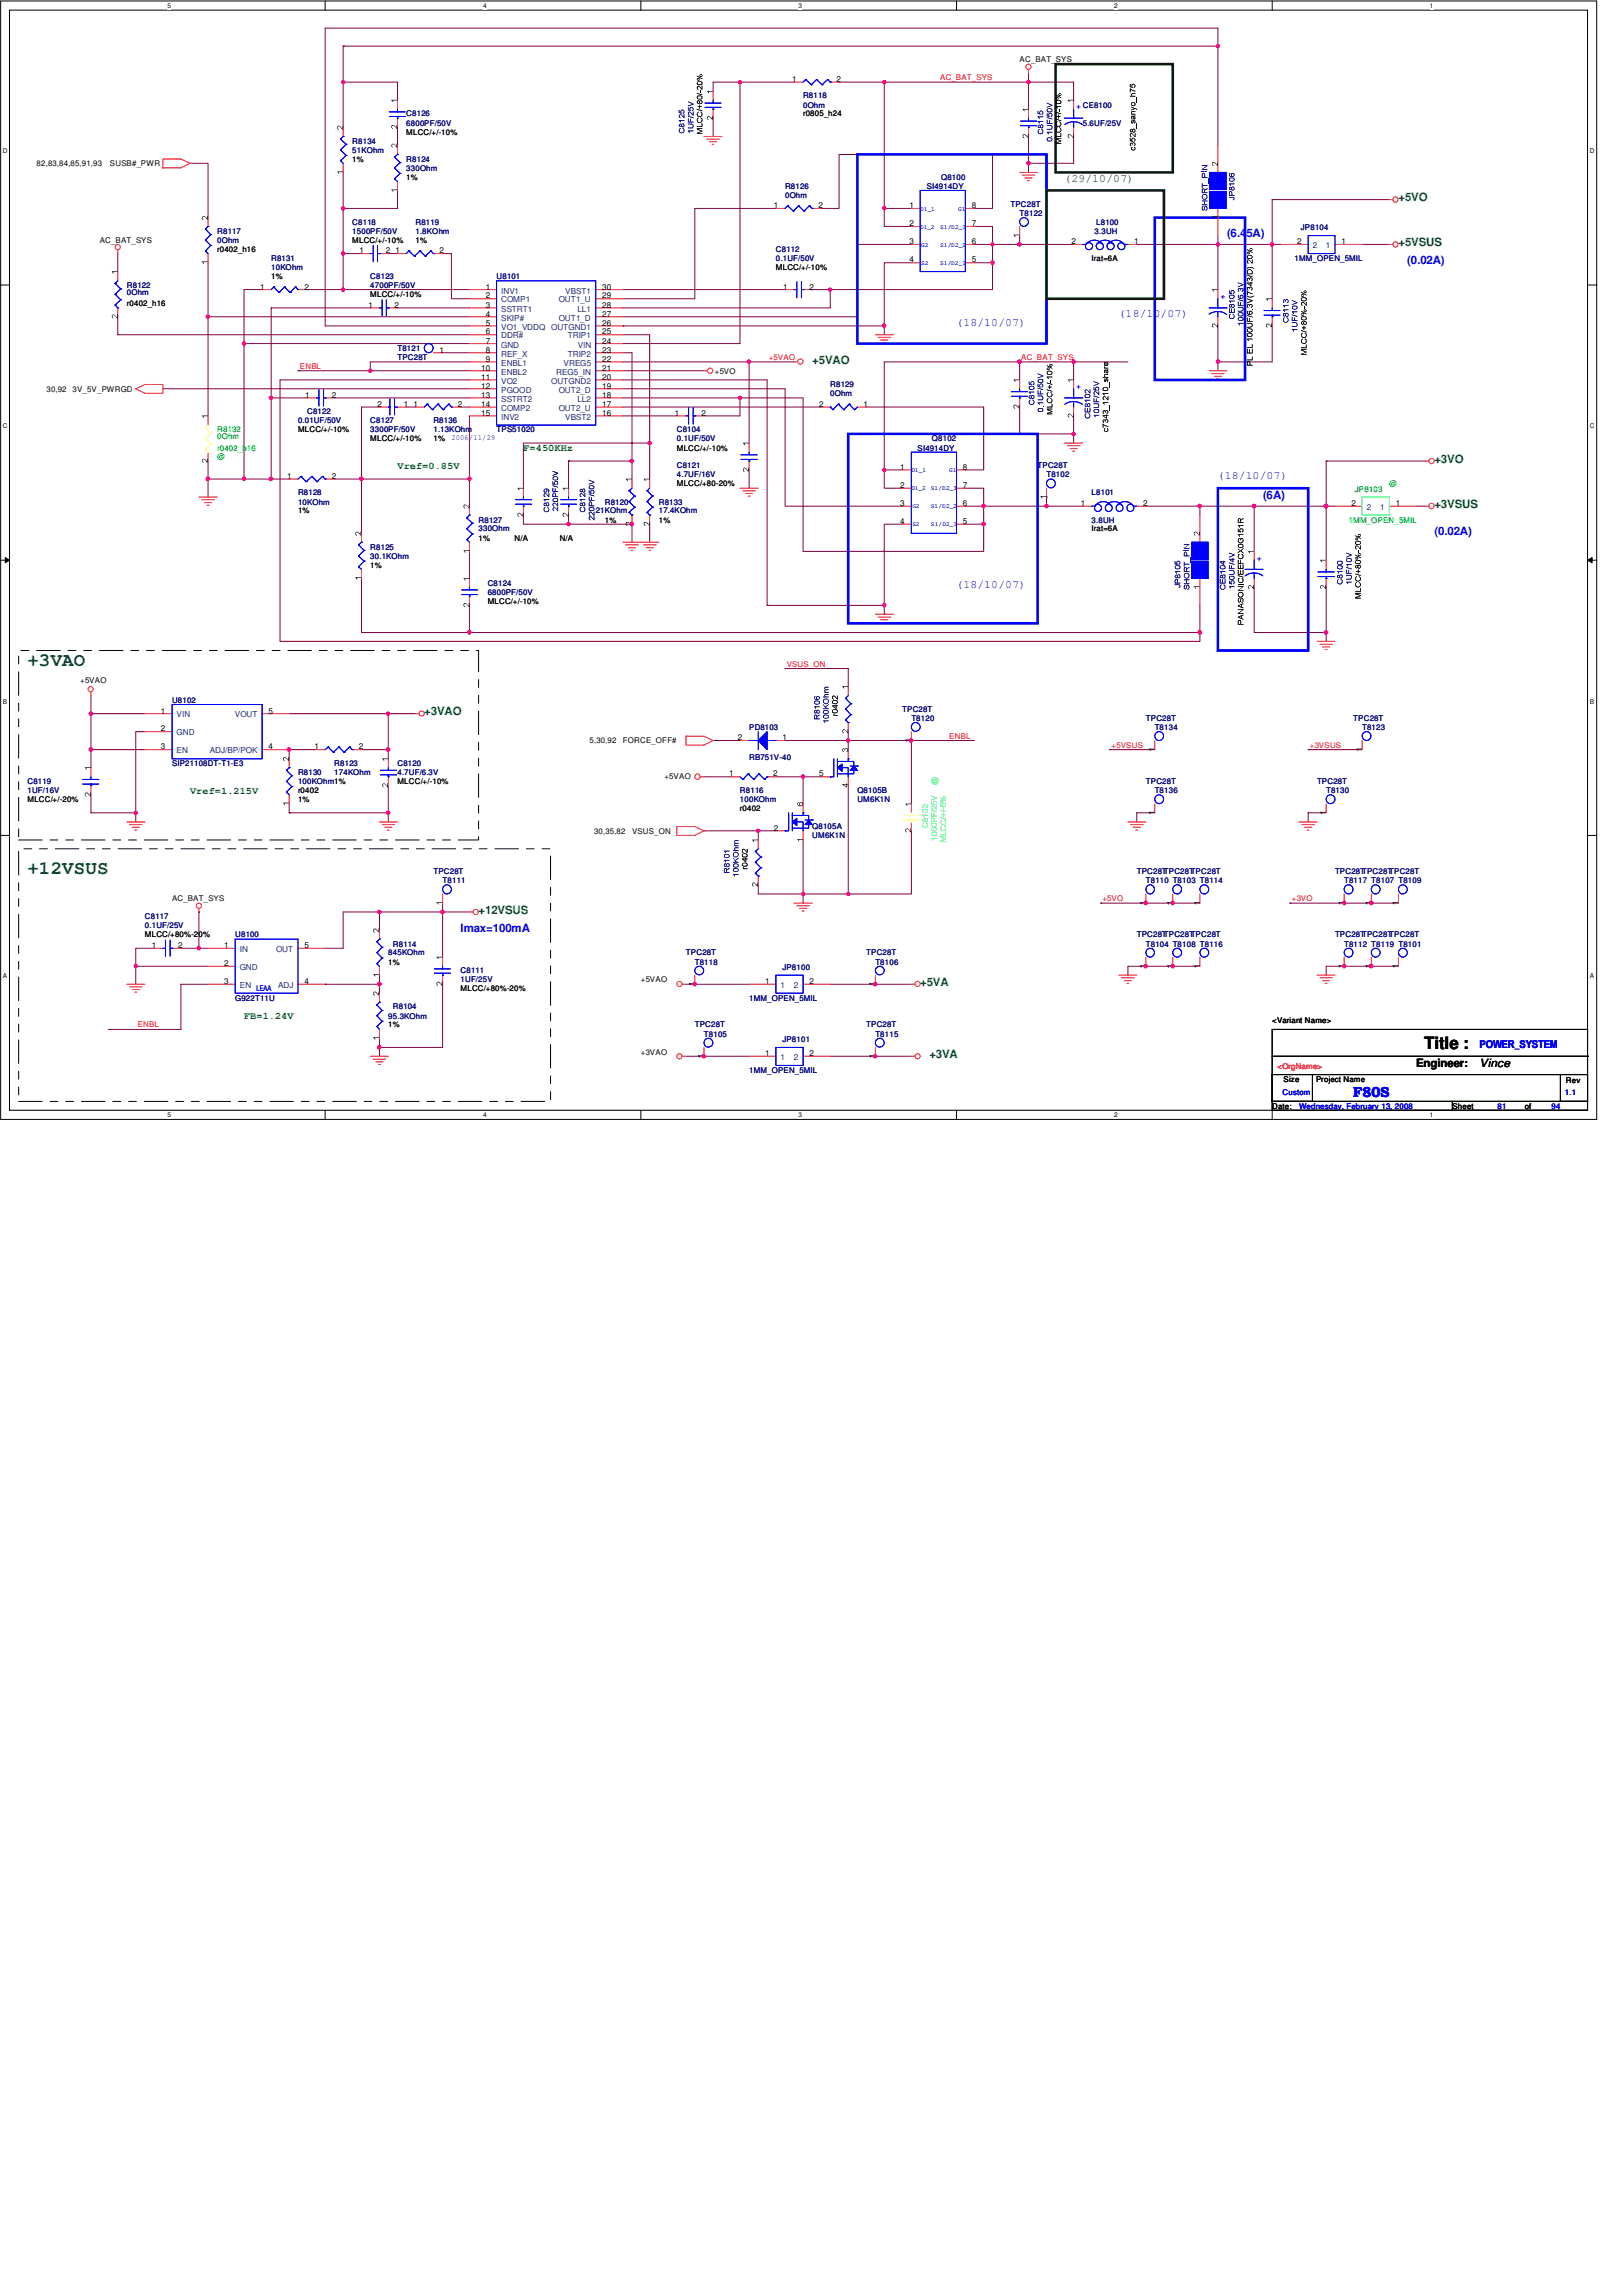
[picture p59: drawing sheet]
<svg xmlns="http://www.w3.org/2000/svg" width="210mm" height="297mm" viewBox="0 0 210 297" stroke-linecap="round" stroke-linejoin="round" font-family="sans-serif">
<defs><g id="words">
<g font-size="2.4" fill="#008000">
<text x="3.6" y="86.2">+3VAO</text>
<text x="3.6" y="113">+12VSUS</text>
</g>
<text font-size="2.2" x="184.3" y="135.8">Title :</text>
<text font-size="1.9" fill="#00f" x="175.1" y="141.9">F80S</text>
<text font-size="1.5" fill="#004000" x="137.8" y="23.5">(29/10/07)</text>
<g font-size="1.5" fill="#008000">
<text x="181" y="26">+5VO</text>
<text x="181" y="31.8">+5VSUS</text>
<text x="105.1" y="47">+5VAO</text>
<text x="185.6" y="59.9">+3VO</text>
<text x="185.6" y="65.7">+3VSUS</text>
<text x="54.9" y="92.5">+3VAO</text>
<text x="61.9" y="118.2">+12VSUS</text>
<text x="119.1" y="127.5">+5VA</text>
<text x="120.3" y="136.9">+3VA</text>
</g>
<g font-size="1.5" fill="#00f">
<text x="158.8" y="30.7">(6.45A)</text>
<text x="182.1" y="34.2">(0.02A)</text>
<text x="144.8" y="41">(18/10/07)</text>
<text x="123.8" y="42.2">(18/10/07)</text>
<text x="157.6" y="62">(18/10/07)</text>
<text x="163.4" y="64.5">(6A)</text>
<text x="185.6" y="69.2">(0.02A)</text>
<text x="123.8" y="76">(18/10/07)</text>
<text x="59.6" y="120.5">Imax=100mA</text>
</g>
<g font-size="1.5">
<text x="183.3" y="138">Engineer:</text>
<text x="191.5" y="138">Vince</text>
</g>
<text font-size="1.4" fill="#00f" x="191.5" y="135.6">POWER_SYSTEM</text>
<g font-size="1.3" fill="#008000">
<text x="67.7" y="58.4">F=450KHz</text>
<text x="51.4" y="60.7">Vref=0.85V</text>
<text x="24.6" y="102.7">Vref=1.215V</text>
<text x="31.6" y="131.9">FB=1.24V</text>
</g>
<g font-size="1.1">
<text x="102.5" y="10.6">1</text>
<text x="108.2" y="10.6">2</text>
<text x="100.2" y="26.9">1</text>
<text x="105.9" y="26.9">2</text>
<text x="117.7" y="26.9">1</text>
<text x="117.7" y="29.3">2</text>
<text x="125.8" y="29.3">7</text>
<text x="125.8" y="26.9">8</text>
<text x="46.5" y="32.8">1</text>
<text x="49.9" y="32.8">2</text>
<text x="51.2" y="32.8">1</text>
<text x="56.9" y="32.8">2</text>
<text x="117.7" y="31.6">3</text>
<text x="117.7" y="34">4</text>
<text x="125.8" y="34">5</text>
<text x="125.8" y="31.6">6</text>
<text x="138.7" y="31.6">2</text>
<text x="146.8" y="31.6">1</text>
<text x="167.9" y="31.6">2</text>
<text x="173.6" y="31.6">1</text>
<text x="33.7" y="37.5">1</text>
<text x="39.4" y="37.5">2</text>
<text x="47.7" y="39.8">1</text>
<text x="51.1" y="39.8">2</text>
<text x="62.9" y="37.5">1</text>
<text x="62.9" y="38.6">2</text>
<text x="62.9" y="39.8">3</text>
<text x="62.9" y="41">4</text>
<text x="77.9" y="38.6">29</text>
<text x="77.9" y="41">27</text>
<text x="77.9" y="37.5">30</text>
<text x="77.9" y="39.8">28</text>
<text x="101.3" y="37.5">1</text>
<text x="104.8" y="37.5">2</text>
<text x="56.9" y="45.6">1</text>
<text x="62.3" y="48">10</text>
<text x="62.9" y="42.1">5</text>
<text x="62.9" y="43.3">6</text>
<text x="62.9" y="44.4">7</text>
<text x="62.9" y="45.6">8</text>
<text x="62.9" y="46.8">9</text>
<text x="77.9" y="42.1">26</text>
<text x="77.9" y="43.3">25</text>
<text x="77.9" y="45.6">23</text>
<text x="77.9" y="46.8">22</text>
<text x="77.9" y="44.4">24</text>
<text x="77.9" y="48">21</text>
<text x="39.5" y="51.5">1</text>
<text x="42.9" y="51.5">2</text>
<text x="48.9" y="52.6">2</text>
<text x="52.2" y="52.6">1</text>
<text x="53.5" y="52.6">1</text>
<text x="59.3" y="52.6">2</text>
<text x="62.3" y="49.1">11</text>
<text x="62.3" y="50.3">12</text>
<text x="62.3" y="51.5">13</text>
<text x="62.3" y="52.6">14</text>
<text x="62.3" y="53.8">15</text>
<text x="77.9" y="49.1">20</text>
<text x="77.9" y="50.3">19</text>
<text x="77.9" y="52.6">17</text>
<text x="77.9" y="53.8">16</text>
<text x="77.9" y="51.5">18</text>
<text x="87.3" y="53.8">1</text>
<text x="90.8" y="53.8">2</text>
<text x="106" y="52.6">2</text>
<text x="111.8" y="52.6">1</text>
<text x="37.2" y="61.9">1</text>
<text x="42.9" y="61.9">2</text>
<text x="116.5" y="60.8">1</text>
<text x="116.5" y="63.1">2</text>
<text x="116.5" y="65.4">3</text>
<text x="124.6" y="65.4">6</text>
<text x="124.6" y="63.1">7</text>
<text x="124.6" y="60.8">8</text>
<text x="139.9" y="65.4">1</text>
<text x="148" y="65.4">2</text>
<text x="174.9" y="65.4">2</text>
<text x="180.6" y="65.4">1</text>
<text x="116.5" y="67.8">4</text>
<text x="124.6" y="67.8">5</text>
<text x="20.8" y="94.6">2</text>
<text x="20.8" y="92.3">1</text>
<text x="34.8" y="92.3">5</text>
<text x="95.5" y="95.8">2</text>
<text x="101.3" y="95.8">1</text>
<text x="20.8" y="96.9">3</text>
<text x="34.8" y="96.9">4</text>
<text x="40.7" y="96.9">1</text>
<text x="46.4" y="96.9">2</text>
<text x="94.4" y="100.5">1</text>
<text x="100.1" y="100.5">2</text>
<text x="106" y="100.5">5</text>
<text x="100.2" y="107.5">2</text>
<text x="19.6" y="122.6">1</text>
<text x="23.1" y="122.6">2</text>
<text x="29" y="125">2</text>
<text x="29" y="122.6">1</text>
<text x="39.4" y="122.6">5</text>
<text x="29" y="127.3">3</text>
<text x="39.4" y="127.3">4</text>
<text x="99" y="127.3">1</text>
<text x="104.8" y="127.3">2</text>
<text x="99" y="136.7">1</text>
<text x="104.8" y="136.7">2</text>
</g>
<g font-size="1.1" fill="#004080">
<text x="169.9" y="32.1">2</text>
<text x="171.6" y="32.1">1</text>
<text x="64.9" y="38">INV1</text>
<text x="64.9" y="39.1">COMP1</text>
<text x="64.9" y="40.3">SSTRT1</text>
<text x="64.9" y="41.5">SKIP#</text>
<text x="72.3" y="39.1">OUT1_U</text>
<text x="72.3" y="41.5">OUT1_D</text>
<text x="73.2" y="38">VBST1</text>
<text x="74.7" y="40.3">LL1</text>
<text x="64.9" y="42.6">VO1_VDDQ</text>
<text x="64.9" y="43.8">DDR#</text>
<text x="64.9" y="45">GND</text>
<text x="64.9" y="46.1">REF_X</text>
<text x="64.9" y="47.3">ENBL1</text>
<text x="71.3" y="42.6">OUTGND1</text>
<text x="72.9" y="47.3">VREG5</text>
<text x="73.5" y="43.8">TRIP1</text>
<text x="73.5" y="46.1">TRIP2</text>
<text x="74.8" y="45">VIN</text>
<text x="64.9" y="48.5">ENBL2</text>
<text x="64.9" y="49.6">VO2</text>
<text x="64.9" y="50.8">PGOOD</text>
<text x="64.9" y="52">SSTRT2</text>
<text x="64.9" y="53.1">COMP2</text>
<text x="71.3" y="49.6">OUTGND2</text>
<text x="72" y="48.5">REG5_IN</text>
<text x="72.3" y="50.8">OUT2_D</text>
<text x="72.3" y="53.1">OUT2_U</text>
<text x="74.7" y="52">LL2</text>
<text x="64.9" y="54.3">INV2</text>
<text x="73.2" y="54.3">VBST2</text>
<text x="176.9" y="66">2</text>
<text x="178.6" y="66">1</text>
<text x="22.9" y="95.1">GND</text>
<text x="22.9" y="92.8">VIN</text>
<text x="30.4" y="92.8">VOUT</text>
<text x="22.9" y="97.5">EN</text>
<text x="27.1" y="97.5">ADJ/BP/POK</text>
<text x="31" y="125.5">GND</text>
<text x="31" y="123.1">IN</text>
<text x="35.7" y="123.1">OUT</text>
<text x="31" y="127.8">EN</text>
<text x="36" y="127.8">ADJ</text>
<text x="101" y="127.8">1</text>
<text x="102.7" y="127.8">2</text>
<text x="101" y="137.2">1</text>
<text x="102.7" y="137.2">2</text>
</g>
<g font-size="1" fill="#f00">
<text x="121.7" y="10.4">AC_BAT_SYS</text>
<text x="38.8" y="47.8">ENBL</text>
<text x="99.5" y="46.6">+5VAO</text>
<text x="132.2" y="46.6">AC_BAT_SYS</text>
<text x="101.8" y="86.3">VSUS_ON</text>
<text x="122.9" y="95.6">ENBL</text>
<text x="143.8" y="96.7">+5VSUS</text>
<text x="169.5" y="96.7">+3VSUS</text>
<text x="142.7" y="116.6">+5VO</text>
<text x="167.2" y="116.6">+3VO</text>
<text x="17.8" y="132.9">ENBL</text>
<text x="165.3" y="138.3">&lt;OrgName&gt;</text>
</g>
<g font-size="1">
<text x="132" y="8.1">AC_BAT_SYS</text>
<text x="52.6" y="17.4">MLCC/+/-10%</text>
<text x="103.9" y="15.1">r0805_h24</text>
<text x="4.7" y="21.5">82,83,84,85,91,93</text>
<text x="14.2" y="21.5">SUSB#_PWR</text>
<text x="45.6" y="20.9">1%</text>
<text x="52.6" y="23.3">1%</text>
<text x="12.9" y="31.4">AC_BAT_SYS</text>
<text x="28.1" y="32.6">r0402_h16</text>
<text x="45.6" y="31.4">MLCC/+/-10%</text>
<text x="53.8" y="31.4">1%</text>
<text x="100.4" y="34.9">MLCC/+/-10%</text>
<text x="141.3" y="33.7">Irat=6A</text>
<text x="16.4" y="39.6">r0402_h16</text>
<text x="35.1" y="36.1">1%</text>
<text x="47.9" y="38.4">MLCC/+/-10%</text>
<text x="6" y="50.7">30,92</text>
<text x="9.4" y="50.7">3V_5V_PWRGD</text>
<text x="92.5" y="48.3">+5VO</text>
<text x="38.6" y="55.9">MLCC/+/-10%</text>
<text x="47.9" y="57.1">MLCC/+/-10%</text>
<text x="56.1" y="57.1">1%</text>
<text x="87.6" y="58.3">MLCC/+/-10%</text>
<text x="87.6" y="62.9">MLCC/+80-20%</text>
<text x="38.6" y="66.4">1%</text>
<text x="61.9" y="69.9">1%</text>
<text x="66.6" y="69.9">N/A</text>
<text x="72.4" y="69.9">N/A</text>
<text x="78.3" y="67.6">1%</text>
<text x="85.3" y="67.6">1%</text>
<text x="141.3" y="68.7">Irat=6A</text>
<text x="47.9" y="73.4">1%</text>
<text x="63.1" y="78.1">MLCC/+/-10%</text>
<text x="10.4" y="88.4">+5VAO</text>
<text x="51.4" y="101.4">MLCC/+/-10%</text>
<text x="76.3" y="96.2">5,30,92</text>
<text x="80.6" y="96.2">FORCE_OFF#</text>
<text x="86" y="100.8">+5VAO</text>
<text x="3.6" y="103.8">MLCC/+/-20%</text>
<text x="38.6" y="103.8">1%</text>
<text x="38.6" y="102.6">r0402</text>
<text x="76.9" y="107.9">30,35,82</text>
<text x="81.8" y="107.9">VSUS_ON</text>
<text x="95.8" y="104.9">r0402</text>
<text x="22.3" y="116.6">AC_BAT_SYS</text>
<text x="18.8" y="121.3">MLCC/+80%-20%</text>
<text x="50.2" y="124.8">1%</text>
<text x="59.6" y="128.3">MLCC/+80%-20%</text>
<text x="82.9" y="127.1">+5VAO</text>
<text x="50.2" y="132.9">1%</text>
<text x="82.9" y="136.4">+3VAO</text>
<text x="164.6" y="132.4">&lt;Variant Name&gt;</text>
<text x="164.6" y="143.4">Date:</text>
<text x="166.1" y="140">Size</text>
<text x="170.3" y="140">Project Name</text>
<text x="188" y="143.4">Sheet</text>
<text x="197.3" y="143.4">of</text>
<text x="202.6" y="140.1">Rev</text>
</g>
<g font-size="1" fill="#000080">
<text x="52.6" y="15.1">C8126</text>
<text x="52.6" y="16.3">6800PF/50V</text>
<text x="103.9" y="12.7">R8118</text>
<text x="103.9" y="13.9">0Ohm</text>
<text x="140.1" y="16.3">5.6UF/25V</text>
<text x="45.6" y="18.6">R8134</text>
<text x="45.6" y="19.8">51KOhm</text>
<text x="52.6" y="20.9">R8124</text>
<text x="52.6" y="22.1">330Ohm</text>
<text x="121.8" y="23.3">Q8100</text>
<text x="45.6" y="29.1">C8118</text>
<text x="53.8" y="29.1">R8119</text>
<text x="101.6" y="24.4">R8126</text>
<text x="101.6" y="25.6">0Ohm</text>
<text x="119.9" y="24.4">SI4914DY</text>
<text x="130.8" y="26.8">TPC28T</text>
<text x="132" y="27.9">T8122</text>
<text x="141.9" y="29.1">L8100</text>
<text x="168.4" y="29.8">JP8104</text>
<text x="28.1" y="30.3">R8117</text>
<text x="28.1" y="31.4">0Ohm</text>
<text x="35.1" y="33.7">R8131</text>
<text x="35.1" y="34.9">10KOhm</text>
<text x="45.6" y="30.3">1500PF/50V</text>
<text x="53.8" y="30.3">1.8KOhm</text>
<text x="100.4" y="32.6">C8112</text>
<text x="100.4" y="33.7">0.1UF/50V</text>
<text x="141.6" y="30.3">3.3UH</text>
<text x="167.5" y="33.7">1MM_OPEN_5MIL</text>
<text x="16.4" y="37.3">R8122</text>
<text x="16.4" y="38.2">0Ohm</text>
<text x="47.9" y="36.1">C8123</text>
<text x="47.9" y="37.3">4700PF/50V</text>
<text x="64.3" y="36.1">U8101</text>
<text x="51.4" y="45.4">T8121</text>
<text x="51.4" y="46.6">TPC28T</text>
<text x="39.8" y="53.6">C8122</text>
<text x="107.4" y="50.1">R8129</text>
<text x="107.4" y="51.3">0Ohm</text>
<text x="38.6" y="54.8">0.01UF/50V</text>
<text x="47.9" y="54.8">C8127</text>
<text x="47.9" y="55.9">3300PF/50V</text>
<text x="56.1" y="54.8">R8136</text>
<text x="56.1" y="55.9">1.13KOhm</text>
<text x="58.4" y="56.9">2006/11/29</text>
<text x="64.3" y="55.9">TPS51020</text>
<text x="87.6" y="55.9">C8104</text>
<text x="87.6" y="57.1">0.1UF/50V</text>
<text x="118.7" y="58.3">SI4914DY</text>
<text x="120.6" y="57.1">Q8102</text>
<text x="38.6" y="64.1">R8128</text>
<text x="38.6" y="65.3">10KOhm</text>
<text x="78.3" y="65.3">R8120</text>
<text x="85.3" y="65.3">R8133</text>
<text x="87.6" y="60.6">C8121</text>
<text x="87.6" y="61.8">4.7UF/16V</text>
<text x="134.3" y="60.6">TPC28T</text>
<text x="135.4" y="61.8">T8102</text>
<text x="141.3" y="64.1">L8101</text>
<text x="47.9" y="71.1">R8125</text>
<text x="61.9" y="67.6">R8127</text>
<text x="61.9" y="68.7">330Ohm</text>
<text x="77.1" y="66.4">21KOhm</text>
<text x="85.3" y="66.4">17.4KOhm</text>
<text x="141.3" y="67.6">3.8UH</text>
<text x="47.9" y="72.3">30.1KOhm</text>
<text x="63.1" y="75.8">C8124</text>
<text x="63.1" y="76.9">6800PF/50V</text>
<text x="22.3" y="90.9">U8102</text>
<text x="96.9" y="94.4">PD8103</text>
<text x="116.8" y="92.1">TPC28T</text>
<text x="117.9" y="93.3">T8120</text>
<text x="148.3" y="93.3">TPC28T</text>
<text x="149.4" y="94.4">T8134</text>
<text x="175.1" y="93.3">TPC28T</text>
<text x="176.3" y="94.4">T8123</text>
<text x="3.6" y="101.4">C8119</text>
<text x="22.3" y="99.1">SIP21108DT-T1-E3</text>
<text x="38.6" y="100.3">R8130</text>
<text x="38.6" y="101.4">100KOhm1%</text>
<text x="43.3" y="99.1">R8123</text>
<text x="43.3" y="100.3">174KOhm</text>
<text x="51.4" y="99.1">C8120</text>
<text x="51.4" y="100.3">4.7UF/6.3V</text>
<text x="96.9" y="98.3">RB751V-40</text>
<text x="148.3" y="101.4">TPC28T</text>
<text x="170.4" y="101.4">TPC28T</text>
<text x="3.6" y="102.6">1UF/16V</text>
<text x="95.8" y="102.6">R8116</text>
<text x="95.8" y="103.8">100KOhm</text>
<text x="105.1" y="107.3">Q8105A</text>
<text x="111" y="102.6">Q8105B</text>
<text x="111" y="103.8">UM6K1N</text>
<text x="149.4" y="102.6">T8136</text>
<text x="171.6" y="102.6">T8130</text>
<text x="56.1" y="113.1">TPC28T</text>
<text x="105.1" y="108.5">UM6K1N</text>
<text x="147.1" y="113.1">TPC28TTPC28TTPC28T</text>
<text x="172.8" y="113.1">TPC28TTPC28TTPC28T</text>
<text x="18.8" y="119">C8117</text>
<text x="57.3" y="114.3">T8111</text>
<text x="148.3" y="114.3">T8110 T8103 T8114</text>
<text x="173.9" y="114.3">T8117 T8107 T8109</text>
<text x="18.8" y="120.1">0.1UF/25V</text>
<text x="30.4" y="121.3">U8100</text>
<text x="50.2" y="123.6">845KOhm</text>
<text x="50.8" y="122.5">R8114</text>
<text x="59.6" y="125.9">C8111</text>
<text x="88.8" y="123.6">TPC28T</text>
<text x="89.9" y="124.8">T8118</text>
<text x="101.3" y="125.5">JP8100</text>
<text x="112.1" y="123.6">TPC28T</text>
<text x="113.3" y="124.8">T8106</text>
<text x="147.1" y="121.3">TPC28TTPC28TTPC28T</text>
<text x="148.3" y="122.5">T8104 T8108 T8116</text>
<text x="172.8" y="121.3">TPC28TTPC28TTPC28T</text>
<text x="173.9" y="122.5">T8112 T8119 T8101</text>
<text x="30.4" y="129.5">G922T11U</text>
<text x="50.2" y="131.8">95.3KOhm</text>
<text x="50.8" y="130.6">R8104</text>
<text x="59.6" y="127.1">1UF/25V</text>
<text x="96.9" y="129.5">1MM_OPEN_5MIL</text>
<text x="89.9" y="132.9">TPC28T</text>
<text x="91.1" y="134.1">T8105</text>
<text x="101.3" y="134.8">JP8101</text>
<text x="112.1" y="132.9">TPC28T</text>
<text x="113.3" y="134.1">T8115</text>
<text x="96.9" y="138.8">1MM_OPEN_5MIL</text>
</g>
<g font-size="1" fill="#00f">
<text x="139.3" y="14.1">+ CE8100</text>
<text x="157.9" y="38.6">+</text>
<text x="139.3" y="50.3">+</text>
<text x="162.6" y="72.5">+</text>
<text x="33.2" y="128.2">LEAA</text>
<text x="166" y="141.6">Custom</text>
<text x="168.1" y="143.4">Wednesday, February 13, 2008</text>
<text x="193.8" y="143.4">81</text>
<text x="200.8" y="143.4">94</text>
<text x="202.5" y="141.7">1.1</text>
</g>
<g font-size="1" fill="#0f0">
<text x="28.1" y="55.9">R8132</text>
<text x="28.1" y="56.9">0Ohm</text>
<text x="28.1" y="58.3">r0402_h16</text>
<text x="28.1" y="59.4">@</text>
<text x="175.3" y="63.6">JP8103</text>
<text x="179.8" y="62.9">@</text>
<text x="174.5" y="67.6">1MM_OPEN_5MIL</text>
</g>
<g font-size=".8">
<text x="21.7" y="1">5</text>
<text x="62.5" y="1">4</text>
<text x="103.3" y="1">3</text>
<text x="144.2" y="1">2</text>
<text x="185" y="1">1</text>
<text x=".4" y="19.8">D</text>
<text x="205.7" y="19.8">D</text>
<text x=".4" y="55.4">C</text>
<text x="205.7" y="55.4">C</text>
<text x=".4" y="91">B</text>
<text x="205.7" y="91">B</text>
<text x=".4" y="126.6">A</text>
<text x="205.7" y="126.6">A</text>
<text x="21.7" y="144.5">5</text>
<text x="62.5" y="144.5">4</text>
<text x="103.3" y="144.5">3</text>
<text x="144.2" y="144.5">2</text>
<text x="185" y="144.5">1</text>
</g>
<g font-size=".8" fill="#00f">
<text x="119.1" y="27.3">D1_1</text>
<text x="119.1" y="29.6">D1_2</text>
<text x="121.7" y="29.6">S1/D2_3</text>
<text x="124" y="27.3">G1</text>
<text x="119.2" y="31.9">G2</text>
<text x="119.2" y="34.2">S2</text>
<text x="121.7" y="34.2">S1/D2_1</text>
<text x="121.7" y="31.9">S1/D2_2</text>
<text x="117.9" y="61.1">D1_1</text>
<text x="117.9" y="63.4">D1_2</text>
<text x="118.1" y="65.7">G2</text>
<text x="120.5" y="65.7">S1/D2_2</text>
<text x="120.5" y="63.4">S1/D2_3</text>
<text x="122.9" y="61.1">G1</text>
<text x="118.1" y="68.1">S2</text>
<text x="120.5" y="68.1">S1/D2_1</text>
</g>
</g></defs>
<path d="M.1 .1h206.5v144.7h-206.5zM1.2 1.3h204.2v142.3h-204.2z" fill="none" stroke="#000" stroke-width=".13"/>
<g fill="#fff">
<path d="M21.6 .3h.5v.9h-.5z"/>
<path d="M21.6 143.8h.5v.9h-.5z"/>
</g>
<path d="M42.1 .1v1.2M42.1 143.6v1.2" fill="none" stroke="#000" stroke-width=".13"/>
<g fill="#fff">
<path d="M62.5 .3h.5v.9h-.5z"/>
<path d="M62.5 143.8h.5v.9h-.5z"/>
</g>
<path d="M82.9 .1v1.2M82.9 143.6v1.2" fill="none" stroke="#000" stroke-width=".13"/>
<g fill="#fff">
<path d="M103.3 .3h.5v.9h-.5z"/>
<path d="M103.3 143.8h.5v.9h-.5z"/>
</g>
<path d="M123.8 .1v1.2M123.8 143.6v1.2" fill="none" stroke="#000" stroke-width=".13"/>
<g fill="#fff">
<path d="M144.2 .3h.5v.9h-.5z"/>
<path d="M144.2 143.8h.5v.9h-.5z"/>
</g>
<path d="M164.6 .1v1.2M164.6 143.6v1.2" fill="none" stroke="#000" stroke-width=".13"/>
<g fill="#fff">
<path d="M185 .3h.5v.9h-.5z"/>
<path d="M185 143.8h.5v.9h-.5z"/>
<path d="M.3 19h.7v1h-.7z"/>
<path d="M205.7 19h.7v1h-.7z"/>
<path d="M.3 54.7h.7v.9h-.7z"/>
<path d="M205.7 54.7h.7v.9h-.7z"/>
</g>
<path d="M.1 36.9h1.1M205.4 36.9h1.2" fill="none" stroke="#000" stroke-width=".13"/>
<g fill="#fff">
<path d="M.3 90.3h.6v.9h-.6z"/>
<path d="M205.7 90.3h.6v.9h-.6z"/>
</g>
<path d="M.1 72.5h1.1M.7 72.1l.5 .4-.5 .3zM205.4 72.5l.6-.4v.7zM205.4 72.5h1.2" fill="none" stroke="#000" stroke-width=".13"/>
<path d="M.7 72.1l.5 .4-.5 .3zM205.4 72.5l.6-.4v.7z" fill="#000"/>
<g fill="#fff">
<path d="M.3 125.8h.6v1h-.6z"/>
<path d="M205.7 125.8h.6v1h-.6z"/>
</g>
<path d="M.1 108.1h1.1M205.4 108.1h1.2" fill="none" stroke="#000" stroke-width=".13"/>
<path d="M44.4 118v4.7M49.1 118v2.3M177.5 116.8h.1M177.5 116.8h3.5M23.4 127.3h3.5M25.7 122.7h1.2M49.1 127.3v1.2" fill="none" stroke="#800040" stroke-width=".13"/>
<path d="M177.3 116.6h.3l.1 .2-.1 .2-.2 .1-.1-.1z" fill-rule="evenodd" fill="#f0f"/>
<path d="M177.3 116.6h.3l.1 .2-.1 .2-.2 .1-.1-.1z" fill="none" stroke="#f0f" stroke-width=".13"/>
<path d="M25.7 118h.1M25.7 118v4.7" fill="none" stroke="#800040" stroke-width=".13"/>
<path d="M25.6 122.5h.3v.3l-.2 .1-.1-.1z" fill-rule="evenodd" fill="#f0f"/>
<path d="M25.6 122.5h.3v.3l-.2 .1-.1-.1z" fill="none" stroke="#f0f" stroke-width=".13"/>
<path d="M17.6 125v2.3M42.1 127.3h.1M42.1 127.3h7" fill="none" stroke="#800040" stroke-width=".13"/>
<path d="M48.9 127.1h.3l.1 .2-.1 .2-.1 .1-.2-.1z" fill-rule="evenodd" fill="#f0f"/>
<path d="M48.9 127.1h.3l.1 .2-.1 .2-.1 .1-.2-.1z" fill="none" stroke="#f0f" stroke-width=".13"/>
<path d="M49.1 135.5h.1M49.1 135.5h8.2" fill="none" stroke="#800040" stroke-width=".13"/>
<path d="M48.9 135.3h.3l.1 .2-.1 .1-.1 .1-.2-.1z" fill-rule="evenodd" fill="#f0f"/>
<path d="M48.9 135.3h.3l.1 .2-.1 .1-.1 .1-.2-.1z" fill="none" stroke="#f0f" stroke-width=".13"/>
<path d="M57.3 118h.1M57.3 118h3.4" fill="none" stroke="#800040" stroke-width=".13"/>
<path d="M57.1 117.8h.3l.1 .2-.1 .1h-.3z" fill-rule="evenodd" fill="#f0f"/>
<path d="M57.1 117.8h.3l.1 .2-.1 .1h-.3z" fill="none" stroke="#f0f" stroke-width=".13"/>
<path d="M142.5 116.8h.1M142.5 116.8h9.3M148.3 116.8h.1" fill="none" stroke="#800040" stroke-width=".13"/>
<path d="M148.1 116.6h.3l.1 .2-.1 .2-.1 .1-.2-.1z" fill-rule="evenodd" fill="#f0f"/>
<path d="M148.1 116.6h.3l.1 .2-.1 .2-.1 .1-.2-.1z" fill="none" stroke="#f0f" stroke-width=".13"/>
<path d="M92.3 95.8h3.5M57.3 118v5.8M103.9 100.5h.1M103.9 100.5h2.4M166.9 116.8h.1M166.9 116.8h7M14.1 133.2h.1M23.4 127.3v5.9h-9.3M42.1 122.7h2.3M146 125h2.3M171.6 125v1.2" fill="none" stroke="#800040" stroke-width=".13"/>
<path d="M103.8 100.3h.3v.3l-.2 .1-.1-.1z" fill-rule="evenodd" fill="#f0f"/>
<path d="M103.8 100.3h.3v.3l-.2 .1-.1-.1z" fill="none" stroke="#f0f" stroke-width=".13"/>
<path d="M98.1 107.5h.1M98.1 107.5v1.2M98.1 114.5v1.2M103.9 100.5v3.5" fill="none" stroke="#800040" stroke-width=".13"/>
<path d="M97.9 107.3h.4v.2v.1h-.4z" fill-rule="evenodd" fill="#f0f"/>
<path d="M97.9 107.3h.4v.2v.1h-.4z" fill="none" stroke="#f0f" stroke-width=".13"/>
<path d="M109.8 95.8v1.2M117.9 95.8h.1M117.9 95.8v8.2M91.1 100.5h3.5M98.1 107.5h2.3" fill="none" stroke="#800040" stroke-width=".13"/>
<path d="M117.7 95.6h.4l.1 .2-.1 .2h-.4z" fill-rule="evenodd" fill="#f0f"/>
<path d="M117.7 95.6h.4l.1 .2-.1 .2h-.4z" fill="none" stroke="#f0f" stroke-width=".13"/>
<path d="M101.6 86.5h.1M101.6 86.5h8.2v2.3M117.9 95.8h.1M117.9 95.8h8.2M103.9 115.7h.1M109.8 101.6v14.1M117.9 107.5v8.2h-14" fill="none" stroke="#800040" stroke-width=".13"/>
<circle cx="109.8" cy="115.7" r=".21" fill="#f0f"/>
<circle cx="109.8" cy="115.7" r=".21" fill="none" stroke="#f0f" stroke-width=".13"/>
<circle cx="103.9" cy="115.7" r=".21" fill="#f0f"/>
<circle cx="103.9" cy="115.7" r=".21" fill="none" stroke="#f0f" stroke-width=".13"/>
<path d="M103.9 115.7v1.1M17.6 122.7h2.3M49.1 135.5v1.2M148.3 125h.1M148.3 125h3.5" fill="none" stroke="#800040" stroke-width=".13"/>
<path d="M148.1 124.8h.3l.1 .2-.1 .1-.1 .1-.2-.1z" fill-rule="evenodd" fill="#f0f"/>
<path d="M148.1 124.8h.3l.1 .2-.1 .1-.1 .1-.2-.1z" fill="none" stroke="#f0f" stroke-width=".13"/>
<path d="M171.6 125h2.3M177.5 125h.1M177.5 125h3.5" fill="none" stroke="#800040" stroke-width=".13"/>
<path d="M177.3 124.8h.3l.1 .2-.1 .1-.2 .1-.1-.1z" fill-rule="evenodd" fill="#f0f"/>
<path d="M177.3 124.8h.3l.1 .2-.1 .1-.2 .1-.1-.1z" fill="none" stroke="#f0f" stroke-width=".13"/>
<path d="M17.6 125h.1M17.6 125h9.3" fill="none" stroke="#800040" stroke-width=".13"/>
<path d="M17.4 124.8h.3v.3l-.1 .1-.2-.1z" fill-rule="evenodd" fill="#f0f"/>
<path d="M17.4 124.8h.3v.3l-.1 .1-.2-.1z" fill="none" stroke="#f0f" stroke-width=".13"/>
<path d="M49.1 118h.1M49.1 118h8.2M49.1 126.2v1.1M49.1 134.3v1.2M57.3 127.3v8.2M146 125v1.2" fill="none" stroke="#800040" stroke-width=".13"/>
<path d="M48.9 117.8h.3l.1 .2-.1 .1h-.3z" fill-rule="evenodd" fill="#f0f"/>
<path d="M48.9 117.8h.3l.1 .2-.1 .1h-.3z" fill="none" stroke="#f0f" stroke-width=".13"/>
<path d="M101.6 95.8h16.3M109.8 95.8h.1M109.8 94.7v1.1M44.4 118h4.7M57.3 116.8v1.2M17.6 122.7v2.3M23.4 122.7h2.3" fill="none" stroke="#800040" stroke-width=".13"/>
<circle cx="109.8" cy="95.8" r=".21" fill="#f0f"/>
<circle cx="109.8" cy="95.8" r=".21" fill="none" stroke="#f0f" stroke-width=".13"/>
<path d="M103.9 108.7v7h-5.8M173.9 116.8h.1M173.9 116.8h3.6" fill="none" stroke="#800040" stroke-width=".13"/>
<path d="M173.8 116.6h.3v.4l-.2 .1-.1-.1z" fill-rule="evenodd" fill="#f0f"/>
<path d="M173.8 116.6h.3v.4l-.2 .1-.1-.1z" fill="none" stroke="#f0f" stroke-width=".13"/>
<path d="M173.9 125h.1M173.9 125h3.6" fill="none" stroke="#800040" stroke-width=".13"/>
<path d="M173.8 124.8h.3v.3l-.2 .1-.1-.1z" fill-rule="evenodd" fill="#f0f"/>
<path d="M173.8 124.8h.3v.3l-.2 .1-.1-.1z" fill="none" stroke="#f0f" stroke-width=".13"/>
<path d="M151.8 116.8h.1M151.8 116.8h3.5" fill="none" stroke="#800040" stroke-width=".13"/>
<path d="M151.6 116.6h.3v.4l-.1 .1-.2-.1z" fill-rule="evenodd" fill="#f0f"/>
<path d="M151.6 116.6h.3v.4l-.1 .1-.2-.1z" fill="none" stroke="#f0f" stroke-width=".13"/>
<path d="M151.8 125h.1M151.8 125h3.5" fill="none" stroke="#800040" stroke-width=".13"/>
<path d="M151.6 124.8h.3v.3l-.1 .1-.2-.1z" fill-rule="evenodd" fill="#f0f"/>
<path d="M151.6 124.8h.3v.3l-.1 .1-.2-.1z" fill="none" stroke="#f0f" stroke-width=".13"/>
<path d="M157.6 31.6h7M47.9 48h.1M47.9 48h12.8" fill="none" stroke="#800040" stroke-width=".13"/>
<circle cx="47.9" cy="48" r=".21" fill="#f0f"/>
<circle cx="47.9" cy="48" r=".21" fill="none" stroke="#f0f" stroke-width=".13"/>
<path d="M111 31.6v9.4M164.6 25.8h15.2M26.9 41v12.8M47.9 46.8v1.2M96.9 46.8h.1M96.9 46.8h5.8M162.3 65.5h.1M162.3 65.5h9.3" fill="none" stroke="#800040" stroke-width=".13"/>
<path d="M162.1 65.3h.3l.1 .1-.1 .2-.1 .1-.2-.1z" fill-rule="evenodd" fill="#f0f"/>
<path d="M162.1 65.3h.3l.1 .1-.1 .2-.1 .1-.2-.1z" fill="none" stroke="#f0f" stroke-width=".13"/>
<path d="M157.6 3.6v2.4M157.6 42.2v4.6M155.3 65.5h.1M155.3 65.5h7M162.3 81.8h9.3" fill="none" stroke="#800040" stroke-width=".13"/>
<path d="M155.1 65.3h.3l.1 .1-.1 .2-.2 .1-.1-.1z" fill-rule="evenodd" fill="#f0f"/>
<path d="M155.1 65.3h.3l.1 .1-.1 .2-.2 .1-.1-.1z" fill="none" stroke="#f0f" stroke-width=".13"/>
<path d="M95.8 10.6h.1M95.8 10.6v33.8M133.1 9.5v1.1M46.8 52.7v9.3h-3.5" fill="none" stroke="#800040" stroke-width=".13"/>
<circle cx="95.8" cy="10.6" r=".21" fill="#f0f"/>
<circle cx="95.8" cy="10.6" r=".21" fill="none" stroke="#f0f" stroke-width=".13"/>
<path d="M171.6 59.6h.1M171.6 59.6v5.9" fill="none" stroke="#800040" stroke-width=".13"/>
<path d="M171.4 65.3h.4v.1v.2l-.2 .1-.2-.1z" fill-rule="evenodd" fill="#f0f"/>
<path d="M171.4 65.3h.4v.1v.2l-.2 .1-.2-.1z" fill="none" stroke="#f0f" stroke-width=".13"/>
<path d="M147.1 31.6h.1M147.1 31.6h10.5M80.6 51.5h15.2" fill="none" stroke="#800040" stroke-width=".13"/>
<circle cx="157.6" cy="31.6" r=".21" fill="#f0f"/>
<circle cx="157.6" cy="31.6" r=".21" fill="none" stroke="#f0f" stroke-width=".13"/>
<path d="M133.1 17.7v3.4M60.7 53.8v8.2M132 46.8h.1M132 46.8h6.9" fill="none" stroke="#800040" stroke-width=".13"/>
<path d="M131.8 46.6h.3l.1 .2-.1 .2h-.2h-.1z" fill-rule="evenodd" fill="#f0f"/>
<path d="M131.8 46.6h.3l.1 .2-.1 .2h-.2h-.1z" fill="none" stroke="#f0f" stroke-width=".13"/>
<path d="M44.4 6v4.6M164.6 25.8h.1M164.6 25.8v5.8" fill="none" stroke="#800040" stroke-width=".13"/>
<path d="M164.4 31.5h.4v.1v.2h-.4z" fill-rule="evenodd" fill="#f0f"/>
<path d="M164.4 31.5h.4v.1v.2h-.4z" fill="none" stroke="#f0f" stroke-width=".13"/>
<path d="M114.4 10.6h.1M114.4 10.6h18.7M138.9 53.8v2.3M31.6 62h3.5" fill="none" stroke="#800040" stroke-width=".13"/>
<circle cx="114.4" cy="10.6" r=".21" fill="#f0f"/>
<circle cx="114.4" cy="10.6" r=".21" fill="none" stroke="#f0f" stroke-width=".13"/>
<path d="M39.8 37.5h4.6M80.6 45.6h1.2M80.6 43.3h3.5M26.9 62h.1M26.9 62v2.3M127.3 65.5h8.1" fill="none" stroke="#800040" stroke-width=".13"/>
<path d="M26.7 61.8h.4v.1v.2l-.2 .1-.2-.1z" fill-rule="evenodd" fill="#f0f"/>
<path d="M26.7 61.8h.4v.1v.2l-.2 .1-.2-.1z" fill="none" stroke="#f0f" stroke-width=".13"/>
<path d="M133.1 10.6h.1M133.1 10.6h5.8M133.1 21.1h5.8M38.6 48h.1M38.6 48h9.3M47.9 46.8h12.8M80.6 46.8h16.3" fill="none" stroke="#800040" stroke-width=".13"/>
<circle cx="133.1" cy="10.6" r=".21" fill="#f0f"/>
<circle cx="133.1" cy="10.6" r=".21" fill="none" stroke="#f0f" stroke-width=".13"/>
<path d="M133.1 10.6v3.5M135.4 64.3h.1M135.4 64.3v1.2" fill="none" stroke="#800040" stroke-width=".13"/>
<path d="M135.3 65.3h.3v.3l-.2 .1-.1-.1z" fill-rule="evenodd" fill="#f0f"/>
<path d="M135.3 65.3h.3v.3l-.2 .1-.1-.1z" fill="none" stroke="#f0f" stroke-width=".13"/>
<path d="M57.3 45.6h3.4M135.4 65.5h4.7M171.6 65.5h.1M171.6 65.5v7" fill="none" stroke="#800040" stroke-width=".13"/>
<path d="M171.4 65.3h.4v.1v.2l-.2 .1-.2-.1z" fill-rule="evenodd" fill="#f0f"/>
<path d="M171.4 65.3h.4v.1v.2l-.2 .1-.2-.1z" fill="none" stroke="#f0f" stroke-width=".13"/>
<path d="M84.1 57.3h.1M84.1 57.3v4.7M132 52.7v3.4h6.9M81.8 67.8v2.3M84.1 67.8v2.3M162.3 65.5v5.8M162.3 76v5.8M183.3 65.5h1.1" fill="none" stroke="#800040" stroke-width=".13"/>
<circle cx="84.1" cy="57.3" r=".21" fill="#f0f"/>
<circle cx="84.1" cy="57.3" r=".21" fill="none" stroke="#f0f" stroke-width=".13"/>
<path d="M132 30.5v1.1M26.9 59.6v2.4h4.7M46.8 52.7h2.3M81.8 59.6v2.4M46.8 62h.1M46.8 62h13.9" fill="none" stroke="#800040" stroke-width=".13"/>
<path d="M60.6 61.8h.3v.3l-.2 .1-.1-.1z" fill-rule="evenodd" fill="#f0f"/>
<path d="M60.6 61.8h.3v.3l-.2 .1-.1-.1z" fill="none" stroke="#f0f" stroke-width=".13"/>
<path d="M46.6 61.8h.3l.1 .1-.1 .2-.2 .1-.1-.1z" fill-rule="evenodd" fill="#f0f"/>
<path d="M46.6 61.8h.3l.1 .1-.1 .2-.2 .1-.1-.1z" fill="none" stroke="#f0f" stroke-width=".13"/>
<path d="M132 31.6h.1M132 31.6h6.9" fill="none" stroke="#800040" stroke-width=".13"/>
<path d="M131.8 31.5h.3l.1 .1-.1 .2h-.3z" fill-rule="evenodd" fill="#f0f"/>
<path d="M131.8 31.5h.3l.1 .1-.1 .2h-.3z" fill="none" stroke="#f0f" stroke-width=".13"/>
<path d="M26.9 41h.1M26.9 41h33.8" fill="none" stroke="#800040" stroke-width=".13"/>
<path d="M26.7 40.8h.4v.2v.1h-.4z" fill-rule="evenodd" fill="#f0f"/>
<path d="M26.7 40.8h.4v.2v.1h-.4z" fill="none" stroke="#f0f" stroke-width=".13"/>
<path d="M44.4 6h.1M44.4 6h113.2M157.6 30.5v1.1" fill="none" stroke="#800040" stroke-width=".13"/>
<circle cx="157.6" cy="6" r=".21" fill="#f0f"/>
<circle cx="157.6" cy="6" r=".21" fill="none" stroke="#f0f" stroke-width=".13"/>
<path d="M157.6 6v12.8M26.9 34v7M155.3 65.5v1.1M155.3 78.3v3.5h-94.6M171.6 65.5h1.2M60.7 81.8h.1" fill="none" stroke="#800040" stroke-width=".13"/>
<path d="M155.1 81.6h.3l.1 .2-.1 .2h-.2h-.1z" fill-rule="evenodd" fill="#f0f"/>
<path d="M155.1 81.6h.3l.1 .2-.1 .2h-.2h-.1z" fill="none" stroke="#f0f" stroke-width=".13"/>
<path d="M60.6 81.6h.3v.4h-.2h-.1z" fill-rule="evenodd" fill="#f0f"/>
<path d="M60.6 81.6h.3v.4h-.2h-.1z" fill="none" stroke="#f0f" stroke-width=".13"/>
<path d="M157.6 31.6v5.9M176.3 31.6h3.5M80.6 44.4h15.2M138.9 46.8h.1M138.9 46.8h7.1" fill="none" stroke="#800040" stroke-width=".13"/>
<path d="M138.8 46.6h.3v.4h-.2h-.1z" fill-rule="evenodd" fill="#f0f"/>
<path d="M138.8 46.6h.3v.4h-.2h-.1z" fill="none" stroke="#f0f" stroke-width=".13"/>
<path d="M164.6 31.6h.1M164.6 31.6v7.1M138.9 46.8v2.3" fill="none" stroke="#800040" stroke-width=".13"/>
<path d="M164.4 31.5h.4v.1v.2h-.4z" fill-rule="evenodd" fill="#f0f"/>
<path d="M164.4 31.5h.4v.1v.2h-.4z" fill="none" stroke="#f0f" stroke-width=".13"/>
<path d="M102.7 10.6h-10.4v1.2M138.9 10.6v2.4M24.6 21.1h2.3v7.1M80.6 37.5h21M80.6 53.8h7M80.6 41h30.4M95.8 51.5v2.3M114.4 46.8h17.6M171.6 76v7M171.6 81.8h.1" fill="none" stroke="#800040" stroke-width=".13"/>
<path d="M171.4 81.6h.4v.2v.2h-.2h-.2z" fill-rule="evenodd" fill="#f0f"/>
<path d="M171.4 81.6h.4v.2v.2h-.2h-.2z" fill="none" stroke="#f0f" stroke-width=".13"/>
<path d="M92.3 15.3v2.4M80.6 39.8h26.8M95.8 51.5h.1M95.8 51.5h8.1M157.6 46.8v1.2" fill="none" stroke="#800040" stroke-width=".13"/>
<circle cx="95.8" cy="51.5" r=".21" fill="#f0f"/>
<circle cx="95.8" cy="51.5" r=".21" fill="none" stroke="#f0f" stroke-width=".13"/>
<path d="M47.9 39.8h-12.8v22.2M107.4 37.5v2.3M164.6 31.6h1.2M35.1 51.5h.1M35.1 51.5h4.7M91.1 53.8h4.7M103.9 51.5v19.8M112.1 52.7h15.2v8.1M132 46.8v2.3M164.6 42.2v4.6M46.8 81.8h13.9" fill="none" stroke="#800040" stroke-width=".13"/>
<path d="M34.9 61.8h.3l.1 .1-.1 .2-.1 .1-.2-.1z" fill-rule="evenodd" fill="#f0f"/>
<path d="M34.9 61.8h.3l.1 .1-.1 .2-.1 .1-.2-.1z" fill="none" stroke="#f0f" stroke-width=".13"/>
<path d="M34.9 51.3h.3l.1 .2-.1 .1h-.3z" fill-rule="evenodd" fill="#f0f"/>
<path d="M34.9 51.3h.3l.1 .2-.1 .1h-.3z" fill="none" stroke="#f0f" stroke-width=".13"/>
<path d="M15.2 32.8v2.3M21.1 50.3h39.6M42.1 42.2h18.6M52.6 52.7h1.2M138.9 56.1h.1M138.9 56.1v1.2M35.1 62h2.3" fill="none" stroke="#800040" stroke-width=".13"/>
<circle cx="138.9" cy="56.1" r=".21" fill="#f0f"/>
<circle cx="138.9" cy="56.1" r=".21" fill="none" stroke="#f0f" stroke-width=".13"/>
<path d="M44.4 10.6h.1M44.4 10.6v5.9M44.4 10.6h7M58.4 32.8v5.9M80.6 38.7h9.3M89.9 27h10.5M31.6 44.4h29.1M148.3 65.5h7" fill="none" stroke="#800040" stroke-width=".13"/>
<circle cx="44.4" cy="10.6" r=".21" fill="#f0f"/>
<circle cx="44.4" cy="10.6" r=".21" fill="none" stroke="#f0f" stroke-width=".13"/>
<path d="M133.1 21.1h.1M133.1 21.1v1.2" fill="none" stroke="#800040" stroke-width=".13"/>
<circle cx="133.1" cy="21.1" r=".21" fill="#f0f"/>
<circle cx="133.1" cy="21.1" r=".21" fill="none" stroke="#f0f" stroke-width=".13"/>
<path d="M44.4 37.5h.1M44.4 37.5h16.3" fill="none" stroke="#800040" stroke-width=".13"/>
<circle cx="44.4" cy="37.5" r=".21" fill="#f0f"/>
<circle cx="44.4" cy="37.5" r=".21" fill="none" stroke="#f0f" stroke-width=".13"/>
<path d="M105.1 37.5h.1M105.1 37.5h2.3M80.6 49.1h18.7M60.7 71.3v3.5M36.2 83h119.1" fill="none" stroke="#800040" stroke-width=".13"/>
<path d="M107.2 37.3h.4l.1 .2-.1 .1h-.4z" fill-rule="evenodd" fill="#f0f"/>
<path d="M107.2 37.3h.4l.1 .2-.1 .1h-.4z" fill="none" stroke="#f0f" stroke-width=".13"/>
<path d="M96.9 46.8h.1M96.9 46.8v10.5" fill="none" stroke="#800040" stroke-width=".13"/>
<path d="M96.7 46.6h.4l.1 .2-.1 .2h-.2h-.2z" fill-rule="evenodd" fill="#f0f"/>
<path d="M96.7 46.6h.4l.1 .2-.1 .2h-.2h-.2z" fill="none" stroke="#f0f" stroke-width=".13"/>
<path d="M51.4 10.6v2.4M44.4 27h.1M44.4 27v5.8M80.6 50.3h21M60.7 78.3v3.5M96.9 60.8v2.4M155.3 81.8v1.2" fill="none" stroke="#800040" stroke-width=".13"/>
<path d="M44.3 32.6h.3v.3l-.2 .1-.1-.1z" fill-rule="evenodd" fill="#f0f"/>
<path d="M44.3 32.6h.3v.3l-.2 .1-.1-.1z" fill="none" stroke="#f0f" stroke-width=".13"/>
<path d="M44.3 26.8h.3v.3l-.2 .1-.1-.1z" fill-rule="evenodd" fill="#f0f"/>
<path d="M44.3 26.8h.3v.3l-.2 .1-.1-.1z" fill="none" stroke="#f0f" stroke-width=".13"/>
<g fill="none" stroke="#800040" stroke-width=".13">
<path d="M42.1 3.6v38.6M51.4 16.5v2.3M138.9 17.7v3.4M31.6 37.5h2.3M44.4 32.8h2.4M89.9 27v11.7M15.2 41v2.3h45.5M36.2 49.1h24.5M80.6 52.7h25.7M157.6 46.8h.1M157.6 46.8h7M46.8 62v7"/>
<path d="M46.8 74.8v7M60.7 62v3.5"/>
</g>
<path d="M157.5 46.6h.3v.4h-.2h-.1z" fill-rule="evenodd" fill="#f0f"/>
<path d="M157.5 46.6h.3v.4h-.2h-.1z" fill="none" stroke="#f0f" stroke-width=".13"/>
<g fill="none" stroke="#800040" stroke-width=".13">
<path d="M42.1 3.6h115.5M31.6 37.5v24.5M44.4 22.3v4.7h7v-2.4M44.4 32.8v4.7M51.4 39.8h9.3M57.3 32.8h1.1M58.4 38.7h2.3M31.6 44.4h.1M36.2 49.1v33.9M43.3 51.5h17.4M59.6 52.7h1.1M80.6 48h10.5"/>
<path d="M99.3 49.1v29.2"/>
</g>
<path d="M31.4 61.8h.3v.3l-.1 .1-.2-.1z" fill-rule="evenodd" fill="#f0f"/>
<path d="M31.4 61.8h.3v.3l-.1 .1-.2-.1z" fill="none" stroke="#f0f" stroke-width=".13"/>
<circle cx="31.6" cy="44.5" r=".21" fill="#f0f"/>
<circle cx="31.6" cy="44.5" r=".21" fill="none" stroke="#f0f" stroke-width=".13"/>
<path d="M50.2 32.8h1.2M171.6 59.6h12.8M143.6 97h.1M143.6 97h5.8M169.3 97h.1M169.3 97h7M17.6 105.2h.1M17.6 105.2v1.1M50.2 105.2v1.1M91.1 107.5h7M149.4 105.2h-2.3v1.1M171.6 105.2h-2.3v1.1" fill="none" stroke="#800040" stroke-width=".13"/>
<circle cx="17.6" cy="105.2" r=".21" fill="#f0f"/>
<circle cx="17.6" cy="105.2" r=".21" fill="none" stroke="#f0f" stroke-width=".13"/>
<path d="M11.8 97h7M17.6 94.7h1.2M37.4 97h3.5M46.8 97h3.4M11.8 102.8v2.4h5.8M37.4 105.2h.1M37.4 104v1.2M50.2 101.6v3.6h-12.8" fill="none" stroke="#800040" stroke-width=".13"/>
<path d="M50.1 105h.3l.1 .2-.1 .1h-.3z" fill-rule="evenodd" fill="#f0f"/>
<path d="M50.1 105h.3l.1 .2-.1 .1h-.3z" fill="none" stroke="#f0f" stroke-width=".13"/>
<path d="M37.4 97h.1M37.4 97v1.2" fill="none" stroke="#800040" stroke-width=".13"/>
<path d="M37.2 96.8h.4v.1v.2l-.2 .1-.2-.1z" fill-rule="evenodd" fill="#f0f"/>
<path d="M37.2 96.8h.4v.1v.2l-.2 .1-.2-.1z" fill="none" stroke="#f0f" stroke-width=".13"/>
<path d="M50.2 97h.1M50.2 97v1.2" fill="none" stroke="#800040" stroke-width=".13"/>
<path d="M50.1 96.8h.3l.1 .1-.1 .2-.2 .1-.1-.1z" fill-rule="evenodd" fill="#f0f"/>
<path d="M50.1 96.8h.3l.1 .1-.1 .2-.2 .1-.1-.1z" fill="none" stroke="#f0f" stroke-width=".13"/>
<path d="M50.2 92.3h.1M50.2 92.3h3.6" fill="none" stroke="#800040" stroke-width=".13"/>
<path d="M50.1 92.2h.3l.1 .1-.1 .2h-.3z" fill-rule="evenodd" fill="#f0f"/>
<path d="M50.1 92.2h.3l.1 .1-.1 .2h-.3z" fill="none" stroke="#f0f" stroke-width=".13"/>
<path d="M11.8 92.3h.1M11.8 92.3h7" fill="none" stroke="#800040" stroke-width=".13"/>
<path d="M11.6 92.2h.3l.1 .1-.1 .2h-.3z" fill-rule="evenodd" fill="#f0f"/>
<path d="M11.6 92.2h.3l.1 .1-.1 .2h-.3z" fill="none" stroke="#f0f" stroke-width=".13"/>
<path d="M11.8 97h.1M11.8 97v2.3" fill="none" stroke="#800040" stroke-width=".13"/>
<path d="M11.6 96.8h.3l.1 .1-.1 .2-.2 .1-.1-.1z" fill-rule="evenodd" fill="#f0f"/>
<path d="M11.6 96.8h.3l.1 .1-.1 .2-.2 .1-.1-.1z" fill="none" stroke="#f0f" stroke-width=".13"/>
<path d="M11.8 90v7M17.6 94.7v10.5M37.4 92.3h12.8v4.7M100.4 100.5h3.5M113.3 127.3h.1M113.3 127.3h4.6" fill="none" stroke="#800040" stroke-width=".13"/>
<path d="M113.1 127.1h.3l.1 .2-.1 .2-.2 .1-.1-.1z" fill-rule="evenodd" fill="#f0f"/>
<path d="M113.1 127.1h.3l.1 .2-.1 .2-.2 .1-.1-.1z" fill="none" stroke="#f0f" stroke-width=".13"/>
<path d="M89.9 127.3h.1M89.9 127.3h7" fill="none" stroke="#800040" stroke-width=".13"/>
<path d="M89.8 127.1h.3v.4l-.2 .1-.1-.1z" fill-rule="evenodd" fill="#f0f"/>
<path d="M89.8 127.1h.3v.4l-.2 .1-.1-.1z" fill="none" stroke="#f0f" stroke-width=".13"/>
<path d="M91.1 136.7h.1M91.1 136.7h5.8" fill="none" stroke="#800040" stroke-width=".13"/>
<path d="M90.9 136.5h.3l.1 .2-.1 .1h-.3z" fill-rule="evenodd" fill="#f0f"/>
<path d="M90.9 136.5h.3l.1 .2-.1 .1h-.3z" fill="none" stroke="#f0f" stroke-width=".13"/>
<path d="M88.8 127.3h1.1M88.8 136.7h2.3M107.4 127.3h5.9M107.4 136.7h10.5M113.3 136.7h.1" fill="none" stroke="#800040" stroke-width=".13"/>
<path d="M113.1 136.5h.3l.1 .2-.1 .1h-.3z" fill-rule="evenodd" fill="#f0f"/>
<path d="M113.1 136.5h.3l.1 .2-.1 .1h-.3z" fill="none" stroke="#f0f" stroke-width=".13"/>
<path d="M73.6 59.6h.1M73.6 59.6v3.6M73.6 59.6h8.2" fill="none" stroke="#800040" stroke-width=".13"/>
<path d="M81.6 59.5h.3l.1 .1-.1 .2-.2 .1-.1-.1z" fill-rule="evenodd" fill="#f0f"/>
<path d="M81.6 59.5h.3l.1 .1-.1 .2-.2 .1-.1-.1z" fill="none" stroke="#f0f" stroke-width=".13"/>
<path d="M73.6 66.6v1.2h8.2M81.8 67.8h.1" fill="none" stroke="#800040" stroke-width=".13"/>
<path d="M73.4 67.6h.3v.4h-.1h-.2z" fill-rule="evenodd" fill="#f0f"/>
<path d="M73.4 67.6h.3v.4h-.1h-.2z" fill="none" stroke="#f0f" stroke-width=".13"/>
<path d="M81.6 67.6h.3l.1 .2-.1 .2h-.2h-.1z" fill-rule="evenodd" fill="#f0f"/>
<path d="M81.6 67.6h.3l.1 .2-.1 .2h-.2h-.1z" fill="none" stroke="#f0f" stroke-width=".13"/>
<path d="M108.6 10.6h5.8M114.4 27h.1M114.4 27v2.3h3.5M81.8 45.6v14M84.1 43.3v14h-16.4v5.9M67.7 66.6v1.2h5.9" fill="none" stroke="#800040" stroke-width=".13"/>
<path d="M114.3 26.8h.3v.3l-.2 .1-.1-.1z" fill-rule="evenodd" fill="#f0f"/>
<path d="M114.3 26.8h.3v.3l-.2 .1-.1-.1z" fill="none" stroke="#f0f" stroke-width=".13"/>
<path d="M114.4 10.6v16.4h3.5M126.1 31.6h2.3M128.4 31.6h.1" fill="none" stroke="#800040" stroke-width=".13"/>
<circle cx="128.4" cy="31.6" r=".21" fill="#f0f"/>
<circle cx="128.4" cy="31.6" r=".21" fill="none" stroke="#f0f" stroke-width=".13"/>
<path d="M106.3 27h2.3v-7h19.8v7h-2.3M111 31.6h6.9M117.9 34h-3.5v8.2h-33.8M126.1 29.3h2.3v2.3h3.6M128.4 31.6v2.4h-2.3M80.6 42.2h.1" fill="none" stroke="#800040" stroke-width=".13"/>
<path d="M114.3 42h.3v.3l-.2 .1-.1-.1z" fill-rule="evenodd" fill="#f0f"/>
<path d="M114.3 42h.3v.3l-.2 .1-.1-.1z" fill="none" stroke="#f0f" stroke-width=".13"/>
<path d="M128.4 34v3.5h-21M128.4 34h.1" fill="none" stroke="#800040" stroke-width=".13"/>
<path d="M128.3 33.8h.3v.3l-.2 .1-.1-.1z" fill-rule="evenodd" fill="#f0f"/>
<path d="M128.3 33.8h.3v.3l-.2 .1-.1-.1z" fill="none" stroke="#f0f" stroke-width=".13"/>
<path d="M124.9 63.2h2.4v2.3M124.9 60.8h2.4M127.3 65.5h.1" fill="none" stroke="#800040" stroke-width=".13"/>
<path d="M127.1 65.3h.3l.1 .1-.1 .2-.1 .1-.2-.1z" fill-rule="evenodd" fill="#f0f"/>
<path d="M127.1 65.3h.3l.1 .1-.1 .2-.1 .1-.2-.1z" fill="none" stroke="#f0f" stroke-width=".13"/>
<path d="M124.9 65.5h2.4v2.3M124.9 67.8h2.4M127.3 67.8h.1" fill="none" stroke="#800040" stroke-width=".13"/>
<path d="M127.1 67.6h.3l.1 .2-.1 .2h-.1h-.2z" fill-rule="evenodd" fill="#f0f"/>
<path d="M127.1 67.6h.3l.1 .2-.1 .2h-.1h-.2z" fill="none" stroke="#f0f" stroke-width=".13"/>
<path d="M114.4 60.8v2.4h2.4M114.4 60.8h.1" fill="none" stroke="#800040" stroke-width=".13"/>
<circle cx="114.4" cy="60.8" r=".21" fill="#f0f"/>
<circle cx="114.4" cy="60.8" r=".21" fill="none" stroke="#f0f" stroke-width=".13"/>
<path d="M101.6 50.3v15.2h15.2M114.4 46.8v14h2.4M99.3 78.3h.1M116.8 67.8h-2.4v10.5h-15.1M127.3 67.8v3.5h-23.4" fill="none" stroke="#800040" stroke-width=".13"/>
<path d="M114.3 78.1h.3v.3l-.2 .1-.1-.1z" fill-rule="evenodd" fill="#f0f"/>
<path d="M114.3 78.1h.3v.3l-.2 .1-.1-.1z" fill="none" stroke="#f0f" stroke-width=".13"/>
<path d="M114.4 42.2v1.1M114.4 79.5h.1M114.4 78.3v1.2" fill="none" stroke="#800040" stroke-width=".13"/>
<g fill="none" stroke="#f00" stroke-width=".13">
<path d="M91.1 17.7h2.3M91.4 18h1.7M91.8 18.3h1M92.2 18.7h.2M133.1 9v.5M15.2 32.3v.5M21.1 21.7h.1M24.6 21.1h.1M24.6 21.1l-1.2-.5h-2.3v1.1M24.6 21.1l-1.2 .6h-2.3M132 22.3h2.3M132.3 22.6h1.6"/>
<path d="M132.6 23h1M133 23.4h.2M179.8 31.6h.5M179.8 25.8h.5M17.6 50.3l1.2-.6h2.3v1.2h-2.3zM17.6 50.3h.1M91.1 48h.5M102.7 46.8h.5M113.3 43.3h2.3M113.6 43.6h1.7M114 44h.9M114.3 44.4h.3"/>
<path d="M137.8 57.3h2.3M138.1 57.7h1.6M138.5 58h.9M138.8 58.4h.3M156.5 48h2.3M156.8 48.3h1.6M157.1 48.7h1M157.5 49h.2M184.4 59.6h.5M25.7 64.3h2.4M26.1 64.6h1.6M26.5 65h.9"/>
<path d="M26.8 65.4h.3M80.6 70.1h4.7M80.9 70.5h1.7M81.3 70.9h1M81.7 71.2h.2M83.3 70.5h1.6M83.6 70.9h.9M84 71.2h.2M95.8 63.2h2.3M96.1 63.5h1.6M96.5 63.8h.9M96.8 64.2h.3"/>
<path d="M113.3 79.5h2.3M113.6 79.8h1.7M184.4 65.5h.5M11.8 89.5v.5M53.8 92.3h.4M88.8 95.2v1.2h2.3l1.2-.6M88.8 95.2h.1M88.8 95.2h2.3l1.2 .6M92.3 95.8h.1M114 80.2h.9M114.3 80.5h.3M170.4 83h2.4"/>
<path d="M170.8 83.4h1.6M171.2 83.7h.9M171.5 84h.2M16.4 106.3h2.4M16.8 106.7h1.6M17.1 107h.9M17.4 107.4h.3M25.7 117.5v.5M49.1 106.3h2.3M49.4 106.7h1.7M49.8 107h.9M50.1 107.4h.3"/>
<path d="M60.7 118h.5M87.6 106.9v1.2h2.3l1.2-.6M87.6 106.9h.1M87.6 106.9h2.3l1.2 .6M90.6 100.5h.5M91.1 107.5h.1M102.7 116.8h2.4M103.1 117.2h1.6M103.5 117.5h.9M103.8 117.9h.3M146 106.3h2.3M146.3 106.7h1.7"/>
<path d="M146.6 107h1M147 107.4h.2M168.1 106.3h2.3M168.4 106.7h1.7M168.8 107h1M169.2 107.4h.2M16.4 127.3h2.4M16.8 127.7h1.6M17.1 128h.9M17.4 128.4h.3M47.9 136.7h2.3M48.3 137h1.6"/>
<path d="M48.6 137.4h1M49 137.7h.2M88.3 136.7h.5M88.3 127.3h.5M117.9 136.7h.5M117.9 127.3h.5M144.8 126.2h2.3M145.1 126.5h1.7M145.5 126.9h.9M145.8 127.2h.2M170.4 126.2h2.4M170.8 126.5h1.6"/>
<path d="M171.2 126.9h.9M171.5 127.2h.2"/>
<circle cx="133.1" cy="8.6" r=".34"/>
<circle cx="15.2" cy="32" r=".33"/>
<circle cx="180.6" cy="25.8" r=".34"/>
<circle cx="180.6" cy="31.6" r=".33"/>
<circle cx="91.9" cy="48" r=".34"/>
<circle cx="103.6" cy="46.8" r=".35"/>
<circle cx="185.2" cy="59.6" r=".34"/>
<circle cx="185.2" cy="65.5" r=".35"/>
<circle cx="11.7" cy="89.2" r=".33"/>
<circle cx="54.6" cy="92.3" r=".33"/>
<circle cx="25.7" cy="117.2" r=".34"/>
<circle cx="61.6" cy="118" r=".34"/>
<circle cx="90.2" cy="100.5" r=".35"/>
<circle cx="87.9" cy="127.3" r=".33"/>
<circle cx="87.9" cy="136.7" r=".33"/>
<circle cx="118.7" cy="127.3" r=".34"/>
<circle cx="118.7" cy="136.7" r=".34"/>
</g>
<path d="M164.6 133.2h40.8v9.3h-40.8zM164.6 139h5.2v3.5h-5.2zM164.6 136.7h40.8M170 139h31.9M201.9 139h3.5v3.5h-3.5zM201.9 139h.1M205.4 136.7h.1M164.6 142.5h23.4v1.1h-23.4zM188 142.5h17.4v1.1h-17.4z" fill="none" stroke="#000" stroke-width=".13"/>
<path d="M2.4 84.2h59.5v24.5h-59.5zM2.4 109.8h68.8v32.7h-68.8z" fill="none" stroke="#000" stroke-width=".13" stroke-dasharray="3 1 1 1 1 1"/>
<path d="M110.8 19.8h24.8v.2h-.2v.2h-24.3v24.1h24.2v-24.3h.1v.2v-.2h.2v24.6h-24.8zM109.6 56h24.9v.1h-.2v.2h-24.4v24.2h24.2v-24.4h.2v.2v-.2h.2v24.7h-24.9zM149.3 28h12v.2h-.2v.1h-11.5v20.7h11.4v-20.8h.1v.1v-.1h.2v21.1h-12zM157.4 63h12.1v.2h-.2v.1h-11.5v20.7h11.3v-20.8h.2v.1v-.1h.2v21.1h-12.1z" fill="#00f"/>
<path d="M136.4 8.1h15.5v.2h-.1v.2h-15v13.6h14.8v-13.8h.2v.2v-.2h.1v14.2h-15.5zM135.3 24.5h15.5v.1h-.2v.2h-15v13.7h14.9v-13.9h.1v.2v-.2h.2v14.2h-15.5z" fill="#004000"/>
<g fill="none" stroke="#f00" stroke-width=".13">
<path d="M51.4 18.8v1.2M26.9 28.2v1.1M26.9 32.8v1.2M51.4 23.5v1.1M60.7 37.5h3.6M60.7 38.7h3.6M60.7 39.8h3.6M77.1 37.5h3.5M77.1 38.7h3.5M77.1 39.8h3.5M60.7 52.7h3.6M60.7 41h3.6"/>
<path d="M60.7 42.2h3.6M60.7 43.3h3.6M60.7 44.4h3.6M60.7 45.6h3.6M60.7 46.8h3.6M60.7 48h3.6M60.7 49.1h3.6M60.7 50.3h3.6M60.7 51.5h3.6M60.7 53.8h3.6M77.1 52.7h3.5M77.1 41h3.5"/>
<path d="M77.1 42.2h3.5M77.1 43.3h3.5M77.1 44.4h3.5M77.1 45.6h3.5M77.1 46.8h3.5M77.1 48h3.5M77.1 49.1h3.5M77.1 50.3h3.5M77.1 51.5h3.5M77.1 53.8h3.5M106.3 52.7h1.1M111 52.7h1.1"/>
<path d="M40.9 97h1.2M45.6 97h1.2M109.8 97v1.2M117.9 94.7v1.1M106.3 100.5h1.1M109.8 100.5v1.1M96.9 127.3h3.5M103.9 127.3h3.5M148.3 123.8v1.2"/>
</g>
<g fill="#000">
<path d="M50.7 18.7a.43 .43 0 0 1 .6 .3v-.4h.1v.5l-.1-.1a.33 .33 0 0 0-.6-.2l.1 .3-.1-.2zM26.1 33.8h.8v.1h-.6l.1 .2h-.1zM26.3 28h.2l.3 .3v-.4h.1v.5h-.1a.42 .42 0 0 0-.6-.3v.2l.1 .1h-.1l-.1-.2zM50.6 24.5h.8v.1h-.6l.1 .2h-.1zM109.1 96.9l.1-.1 .1 .1a.24 .24 0 0 1 .4 0 .24 .24 0 0 1-.1 .4 .25 .25 0 0 0 0-.4h-.2v.2h-.1a.11 .11 0 0 0-.1-.2 .11 .11 0 0 0-.1 .2l.1 .2-.2-.2zM117.1 95.7h.8v.1h-.6l.1 .2h-.1zM147.5 124.9h.8v.1h-.6l.1 .2h-.1z"/>
<path d="M109 101.4v.1l.5 .4h.1v-.4h.2l-.2-.2-.1 .1zM109.1 101.5h.4v.3z"/>
</g>
<g fill="none" stroke="#00f" stroke-width=".13">
<path d="M51.4 20h.1M51.4 20l-.3 .3M26.6 29.6h.1M26.6 32.5h.1M26.6 31.1h.1M26.6 29.6l.7 .8M26.6 32.5l.3 .3M26.6 31.1l.7 .6M26.9 29.3h.1M26.9 29.3l-.3 .3M27.3 30.4h.1M27.3 31.7h.1"/>
<path d="M27.3 30.4l-.7 .7M27.3 31.7l-.7 .8M51.1 20.3h.1M51.1 23.1h.1M51.1 21.7h.1M51.1 20.3l.7 .7M51.1 23.1l.3 .4M51.1 21.7l.7 .7M51.8 21h.1M51.8 22.4h.1M51.8 21l-.7 .7M51.8 22.4l-.7 .7"/>
<path d="M64.3 36.3h12.8v18.7h-12.8zM107.4 52.7h.1M107.4 52.7l.4 .3M107.8 53h.1M108.5 52.3h.1M108.5 52.3l.7 .7M108.5 52.3l-.7 .7M109.2 53h.1M109.9 52.3h.1M109.9 52.3l.7 .7M109.9 52.3l-.7 .7M110.6 53h.1"/>
<path d="M111 52.7l-.4 .3M42.5 96.6h.1M42.5 96.6l.6 .7M42.5 96.6l-.4 .4M43.1 97.3h.1M43.9 96.6h.1M43.9 96.6l.6 .7M43.9 96.6l-.8 .7M44.5 97.3h.1M45.3 96.6h.1M45.3 96.6l.3 .4M45.3 96.6l-.8 .7"/>
<path d="M45.6 97h.1M107.9 98.2v2.3h-.5M108.4 98.2v2.3M107.4 100.5h.1M100.4 126.2h3.5v2.3h-3.5z"/>
<circle cx="118.5" cy="94" r=".57"/>
<circle cx="148.8" cy="123.2" r=".56"/>
</g>
<path d="M108.4 99.3l.6-.5v1z" fill="#00f"/>
<path d="M108.4 99.3l.6-.5v1zM109 99.3h.8v1.2M109.8 98.2h.1M109.8 98.2v.3h-1.4M108.4 100.1h1.4" fill="none" stroke="#00f" stroke-width=".13"/>
<path d="M110.5 99.1l.5 .6h-1z" fill="#00f"/>
<path d="M107.9 98.2v2.3h-.5M108.4 98.2v2.3M109.8 98.5h.7v.6M110 99.1h1M110.5 99.1l.5 .6h-1zM110.5 99.7v.4h-.7M111 99.1h.1M107.4 100.5h.1" fill="none" stroke="#00f" stroke-width=".13"/>
<path d="M108.4 99.3l.6-.5v1z" fill="#00f"/>
<path d="M108.4 99.3l.6-.5v1zM109 99.3h.8v1.2M109.8 98.2h.1M109.8 98.2v.3h-1.4M108.4 100.1h1.4" fill="none" stroke="#00f" stroke-width=".13"/>
<path d="M110.5 99.1l.5 .6h-1z" fill="#00f"/>
<path d="M66.7 64.6h2.1M66.7 65.2h2.1M67.7 65.5h.1M67.7 64.3v.3M67.7 65.2v.3M109.8 98.5h.7v.6M110 99.1h1M110.5 99.1l.5 .6h-1zM110.5 99.7v.4h-.7M111 99.1h.1" fill="none" stroke="#00f" stroke-width=".13"/>
<path d="M67.7 63.2v1.1M67.7 65.5v1.1" fill="none" stroke="#f00" stroke-width=".13"/>
<path d="M67 63.1h.7v.1h-.6l.2 .2h-.2zM67 66.4a.48 .48 0 0 1 .6 .4v-.5h.1v.5l-.4-.3a.17 .17 0 0 0-.2 0 .17 .17 0 0 0 .1 .3h-.1l-.1-.1z" fill="#000"/>
<g fill="#000080">
<path d="M70.4 65.7l.2-.1a.33 .33 0 0 0-.2 .3 .33 .33 0 0 0 .3 .3 .26 .26 0 0 0 .3-.2 .26 .26 0 0 0-.2-.3v-.1a.36 .36 0 0 1 .2 .5 .36 .36 0 0 1-.5 .1 .36 .36 0 0 1-.1-.5z"/>
<path d="M70.4 64.6h.7h-.6l.1 .3h-.1z"/>
<path d="M70.4 63.9a.43 .43 0 0 1 .6 .3v-.4h.1v.5h-.1a.36 .36 0 0 0-.5-.4l-.1 .2 .2 .2h-.2z"/>
<path d="M71.6 65.7a.4 .4 0 0 1 .5 .3v-.4h.1v.5l-.1-.1a.3 .3 0 0 0-.2-.2 .3 .3 0 0 0-.3 0l.1 .3-.2-.1z"/>
<path d="M71.6 65.1a.4 .4 0 0 1 .5 .3v-.4h.1v.5l-.1-.1a.3 .3 0 0 0-.2-.2 .3 .3 0 0 0-.3 0l.1 .3-.2-.1z"/>
<path d="M71.5 63.1h.1v.4h.2v-.3h.1v.3h.3v.1h-.7z"/>
<path d="M71.5 62.8l.7 .2v.1l-.7-.2z"/>
<path d="M71.5 62.3h.1v.3h.2a.26 .26 0 0 1 .1-.4 .26 .26 0 0 1 .3 .2 .26 .26 0 0 1-.2 .3 .18 .18 0 0 0 .1-.3 .18 .18 0 0 0-.2-.1 .18 .18 0 0 0-.1 .3l.1 .1h-.4z"/>
<path d="M71.5 60.9l.7 .3v.1l-.7 .3v-.1l.6-.3-.6-.2z"/>
<path d="M70.4 65.1a.2 .2 0 0 0 0 .3 .2 .2 0 0 0 .3 0 .22 .22 0 0 0 .4-.2 .22 .22 0 0 0-.4-.1v.1l-.2-.2zM70.4 65.2a.15 .15 0 0 1 .3 0 .15 .15 0 0 1-.3 0zM70.7 65.2a.16 .16 0 0 1 .3 0 .16 .16 0 0 1-.3 0z"/>
<path d="M70.4 63.3a.24 .24 0 0 0 0 .3 .24 .24 0 0 0 .4 0 .24 .24 0 0 0-.1-.3l.3 .2-.1 .2a.28 .28 0 0 0 .2-.3 .28 .28 0 0 0-.4-.2zM70.4 63.5a.2 .2 0 0 1 .4 0 .2 .2 0 0 1-.4 0z"/>
<path d="M71.6 64.5a.26 .26 0 0 0 0 .4 .26 .26 0 0 0 .3 0h.1a.26 .26 0 0 0 .2-.3 .26 .26 0 0 0-.3-.2zM71.7 64.6l.3-.1 .1 .2a.31 .31 0 0 1-.2 .2 .31 .31 0 0 1-.3-.2z"/>
<path d="M71.5 63.8v.5h.7v-.1h-.3v-.3l-.1-.2zM71.6 63.8h.2v.4h-.2z"/>
<path d="M71.6 61.7a.32 .32 0 0 0 0 .4 .32 .32 0 0 0 .4 0 .25 .25 0 0 0 .2-.3 .25 .25 0 0 0-.3-.2zM71.7 61.8l.3-.1 .1 .2a.31 .31 0 0 1-.2 .2 .31 .31 0 0 1-.3-.2z"/>
</g>
<path d="M66.7 64.6h2.1M66.7 65.2h2.1M67.7 65.5h.1M67.7 64.3v.3M67.7 65.2v.3" fill="none" stroke="#00f" stroke-width=".13"/>
<g fill="#000080">
<path d="M70.4 65.7l.2-.1a.33 .33 0 0 0-.2 .3 .33 .33 0 0 0 .3 .3 .26 .26 0 0 0 .3-.2 .26 .26 0 0 0-.2-.3v-.1a.36 .36 0 0 1 .2 .5 .36 .36 0 0 1-.5 .1 .36 .36 0 0 1-.1-.5z"/>
<path d="M70.4 64.6h.7h-.6l.1 .3h-.1z"/>
<path d="M70.4 63.9a.43 .43 0 0 1 .6 .3v-.4h.1v.5h-.1a.36 .36 0 0 0-.5-.4l-.1 .2 .2 .2h-.2z"/>
<path d="M71.6 65.7a.4 .4 0 0 1 .5 .3v-.4h.1v.5l-.1-.1a.3 .3 0 0 0-.2-.2 .3 .3 0 0 0-.3 0l.1 .3-.2-.1z"/>
<path d="M71.6 65.1a.4 .4 0 0 1 .5 .3v-.4h.1v.5l-.1-.1a.3 .3 0 0 0-.2-.2 .3 .3 0 0 0-.3 0l.1 .3-.2-.1z"/>
<path d="M71.5 63.1h.1v.4h.2v-.3h.1v.3h.3v.1h-.7z"/>
<path d="M71.5 62.8l.7 .2v.1l-.7-.2z"/>
<path d="M71.5 62.3h.1v.3h.2a.26 .26 0 0 1 .1-.4 .26 .26 0 0 1 .3 .2 .26 .26 0 0 1-.2 .3 .18 .18 0 0 0 .1-.3 .18 .18 0 0 0-.2-.1 .18 .18 0 0 0-.1 .3l.1 .1h-.4z"/>
<path d="M71.5 60.9l.7 .3v.1l-.7 .3v-.1l.6-.3-.6-.2z"/>
<path d="M70.4 65.1a.2 .2 0 0 0 0 .3 .2 .2 0 0 0 .3 0 .22 .22 0 0 0 .4-.2 .22 .22 0 0 0-.4-.1v.1l-.2-.2zM70.4 65.2a.15 .15 0 0 1 .3 0 .15 .15 0 0 1-.3 0zM70.7 65.2a.16 .16 0 0 1 .3 0 .16 .16 0 0 1-.3 0z"/>
<path d="M70.4 63.3a.24 .24 0 0 0 0 .3 .24 .24 0 0 0 .4 0 .24 .24 0 0 0-.1-.3l.3 .2-.1 .2a.28 .28 0 0 0 .2-.3 .28 .28 0 0 0-.4-.2zM70.4 63.5a.2 .2 0 0 1 .4 0 .2 .2 0 0 1-.4 0z"/>
<path d="M71.6 64.5a.26 .26 0 0 0 0 .4 .26 .26 0 0 0 .3 0h.1a.26 .26 0 0 0 .2-.3 .26 .26 0 0 0-.3-.2zM71.7 64.6l.3-.1 .1 .2a.31 .31 0 0 1-.2 .2 .31 .31 0 0 1-.3-.2z"/>
<path d="M71.5 63.8v.5h.7v-.1h-.3v-.3l-.1-.2zM71.6 63.8h.2v.4h-.2z"/>
<path d="M71.6 61.7a.32 .32 0 0 0 0 .4 .32 .32 0 0 0 .4 0 .25 .25 0 0 0 .2-.3 .25 .25 0 0 0-.3-.2zM71.7 61.8l.3-.1 .1 .2a.31 .31 0 0 1-.2 .2 .31 .31 0 0 1-.3-.2z"/>
</g>
<path d="M73.6 63.2v1.1M73.6 65.5v1.1" fill="none" stroke="#f00" stroke-width=".13"/>
<path d="M72.8 63.1h.8v.1h-.6l.1 .2h-.1zM72.9 66.4a.48 .48 0 0 1 .6 .4v-.5h.1v.5h-.2a.36 .36 0 0 0-.5-.3v.2l.1 .1-.2-.1z" fill="#000"/>
<path d="M72.6 64.6h2M72.6 65.2h2M73.6 65.5h.1M73.6 64.3v.3M73.6 65.2v.3" fill="none" stroke="#00f" stroke-width=".13"/>
<g fill="#000080">
<path d="M75.1 65.7l.1-.1 .1 .1a.27 .27 0 0 0-.1 .4 .27 .27 0 0 0 .4 0 .27 .27 0 0 0-.1-.4v-.1a.36 .36 0 0 1 .2 .5 .36 .36 0 0 1-.5 .1 .36 .36 0 0 1-.1-.5z"/>
<path d="M75 64.6h.7h-.5l.1 .3h-.1z"/>
<path d="M75.1 63.8l.3 .1 .2 .3v-.4h.1v.5h-.1a.36 .36 0 0 0-.5-.4v.2l.1 .2h-.1l-.1-.2z"/>
<path d="M76.2 66.8a.51 .51 0 0 1 .6 .4v-.4h.1v.5l-.1-.1a.28 .28 0 0 0-.2-.2 .28 .28 0 0 0-.3 0v.2l.1 .1-.2-.2z"/>
<path d="M76.2 66.3a.51 .51 0 0 1 .6 .3v-.4h.1v.5l-.1-.1a.28 .28 0 0 0-.2-.2 .28 .28 0 0 0-.3 0v.2l.1 .1-.2-.2z"/>
<path d="M76.2 64.3h.1v.4h.2v-.4h.1v.4h.3v.1h-.7z"/>
<path d="M76.2 63.9l.7 .2v.1l-.7-.2z"/>
<path d="M76.2 63.4h.1v.4h.2a.25 .25 0 0 1 0-.4 .25 .25 0 0 1 .4 .1 .25 .25 0 0 1-.2 .4 .25 .25 0 0 0 0-.4 .22 .22 0 0 0-.2 .1 .22 .22 0 0 0 .1 .3l-.4-.1z"/>
<path d="M76.2 62.1l.7 .3-.7 .3v-.1l.6-.2-.6-.3z"/>
<path d="M75.1 65.1a.21 .21 0 0 0-.1 .3 .21 .21 0 0 0 .3 0l.2 .1a.23 .23 0 0 0 .3-.3 .23 .23 0 0 0-.4-.1v.1zM75.1 65.3a.12 .12 0 0 1 .2 0 .12 .12 0 0 1-.2 0zM75.4 65.2a.17 .17 0 0 1 .3 0 .17 .17 0 0 1-.3 0z"/>
<path d="M75.1 63.3a.21 .21 0 0 0-.1 .3 .21 .21 0 0 0 .3 0l.2 .1a.23 .23 0 0 0 .3-.3 .23 .23 0 0 0-.4-.1v.1zM75.1 63.5a.12 .12 0 0 1 .2 0 .12 .12 0 0 1-.2 0zM75.3 63.5a.2 .2 0 0 1 .4 0 .2 .2 0 0 1-.4 0z"/>
<path d="M76.2 65.7a.28 .28 0 0 0 0 .3 .28 .28 0 0 0 .3 .1h.2a.28 .28 0 0 0 .2-.4 .28 .28 0 0 0-.4-.1zM76.3 65.7h.4l.1 .2a.29 .29 0 0 1-.3 .1 .29 .29 0 0 1-.2-.2z"/>
<path d="M76.3 64.9l-.1 .6h.7v-.1h-.3l-.1-.5zM76.3 65h.2v.4h-.2z"/>
<path d="M76.2 62.9a.26 .26 0 0 0 0 .3 .26 .26 0 0 0 .3 .1h.2a.28 .28 0 0 0 .2-.4 .28 .28 0 0 0-.4-.1zM76.3 62.9h.2l.3 .1a.26 .26 0 0 1-.3 .2 .26 .26 0 0 1-.2-.2z"/>
</g>
<path d="M72.6 64.6h2M72.6 65.2h2M73.6 65.5h.1M73.6 64.3v.3M73.6 65.2v.3" fill="none" stroke="#00f" stroke-width=".13"/>
<g fill="#000080">
<path d="M75.1 65.7l.1-.1 .1 .1a.27 .27 0 0 0-.1 .4 .27 .27 0 0 0 .4 0 .27 .27 0 0 0-.1-.4v-.1a.36 .36 0 0 1 .2 .5 .36 .36 0 0 1-.5 .1 .36 .36 0 0 1-.1-.5z"/>
<path d="M75 64.6h.7h-.5l.1 .3h-.1z"/>
<path d="M75.1 63.8l.3 .1 .2 .3v-.4h.1v.5h-.1a.36 .36 0 0 0-.5-.4v.2l.1 .2h-.1l-.1-.2z"/>
<path d="M76.2 66.8a.51 .51 0 0 1 .6 .4v-.4h.1v.5l-.1-.1a.28 .28 0 0 0-.2-.2 .28 .28 0 0 0-.3 0v.2l.1 .1-.2-.2z"/>
<path d="M76.2 66.3a.51 .51 0 0 1 .6 .3v-.4h.1v.5l-.1-.1a.28 .28 0 0 0-.2-.2 .28 .28 0 0 0-.3 0v.2l.1 .1-.2-.2z"/>
<path d="M76.2 64.3h.1v.4h.2v-.4h.1v.4h.3v.1h-.7z"/>
<path d="M76.2 63.9l.7 .2v.1l-.7-.2z"/>
<path d="M76.2 63.4h.1v.4h.2a.25 .25 0 0 1 0-.4 .25 .25 0 0 1 .4 .1 .25 .25 0 0 1-.2 .4 .25 .25 0 0 0 0-.4 .22 .22 0 0 0-.2 .1 .22 .22 0 0 0 .1 .3l-.4-.1z"/>
<path d="M76.2 62.1l.7 .3-.7 .3v-.1l.6-.2-.6-.3z"/>
<path d="M75.1 65.1a.21 .21 0 0 0-.1 .3 .21 .21 0 0 0 .3 0l.2 .1a.23 .23 0 0 0 .3-.3 .23 .23 0 0 0-.4-.1v.1zM75.1 65.3a.12 .12 0 0 1 .2 0 .12 .12 0 0 1-.2 0zM75.4 65.2a.17 .17 0 0 1 .3 0 .17 .17 0 0 1-.3 0z"/>
<path d="M75.1 63.3a.21 .21 0 0 0-.1 .3 .21 .21 0 0 0 .3 0l.2 .1a.23 .23 0 0 0 .3-.3 .23 .23 0 0 0-.4-.1v.1zM75.1 63.5a.12 .12 0 0 1 .2 0 .12 .12 0 0 1-.2 0zM75.3 63.5a.2 .2 0 0 1 .4 0 .2 .2 0 0 1-.4 0z"/>
<path d="M76.2 65.7a.28 .28 0 0 0 0 .3 .28 .28 0 0 0 .3 .1h.2a.28 .28 0 0 0 .2-.4 .28 .28 0 0 0-.4-.1zM76.3 65.7h.4l.1 .2a.29 .29 0 0 1-.3 .1 .29 .29 0 0 1-.2-.2z"/>
<path d="M76.3 64.9l-.1 .6h.7v-.1h-.3l-.1-.5zM76.3 65h.2v.4h-.2z"/>
<path d="M76.2 62.9a.26 .26 0 0 0 0 .3 .26 .26 0 0 0 .3 .1h.2a.28 .28 0 0 0 .2-.4 .28 .28 0 0 0-.4-.1zM76.3 62.9h.2l.3 .1a.26 .26 0 0 1-.3 .2 .26 .26 0 0 1-.2-.2z"/>
</g>
<path d="M92.3 11.8v1.2M92.3 14.1v1.2M138.9 13v1.1M138.9 16.5v1.2M181 115.7v1.1" fill="none" stroke="#f00" stroke-width=".13"/>
<g fill="#000">
<path d="M91.5 11.8h.7v.1h-.5l.1 .2h-.1zM91.6 15.1a.43 .43 0 0 1 .6 .3v-.4v.5l-.4-.4a.16 .16 0 0 0-.2 .1 .16 .16 0 0 0 .1 .2v.1l-.2-.1zM138.2 12.9h.7v.1h-.6l.1 .2h-.1zM138.2 17.4a.59 .59 0 0 1 .7 .3v-.3v.5l-.1-.1a.31 .31 0 0 0-.2-.3 .31 .31 0 0 0-.3 0l.1 .4-.2-.2zM146.2 11.4l.5 .3h.2v.1h-.2l-.4-.2v.3h-.1zM146.5 19h.1v.1a.16 .16 0 0 0-.1 .2 .16 .16 0 0 0 .1 .1l.3-.2-.1-.2a.26 .26 0 0 1 0 .4 .26 .26 0 0 1-.3 0 .26 .26 0 0 1-.1-.4zM146.3 18.5h.1l.1 .1a.23 .23 0 0 1 .4 0 .23 .23 0 0 1-.2 .3 .24 .24 0 0 0 0-.4h-.1v.3h-.1a.14 .14 0 0 0 0-.2 .14 .14 0 0 0-.2 0l.1 .3-.2-.1zM146.2 17.9h.1v.3h.2a.25 .25 0 0 1 .1-.3 .25 .25 0 0 1 .3 .1 .25 .25 0 0 1-.2 .3 .26 .26 0 0 0 0-.4 .23 .23 0 0 0-.2 .2 .23 .23 0 0 0 .1 .2l-.4-.1zM146.3 17.3a.45 .45 0 0 1 .6 .4v-.5v.5h-.1a.28 .28 0 0 0-.2-.3 .28 .28 0 0 0-.3 0v.2l.1 .1-.2-.1zM146.2 10.9h.1v.3l.2 .1a.25 .25 0 0 1 0-.4 .25 .25 0 0 1 .4 .1 .25 .25 0 0 1-.2 .3h.1a.18 .18 0 0 0 0-.3 .18 .18 0 0 0-.2 0l-.1 .2 .1 .1h-.4zM146.4 15.6l.2-.1-.1 .4 .1-.2a.17 .17 0 0 1 .1-.2 .17 .17 0 0 1 .2 .1v.1l-.1 .3v-.1l.1-.2-.2-.1a.24 .24 0 0 1-.2 .4l-.1-.1zM146.4 14.4h.5v.1h-.4v.2h.4v.1h-.5l.1-.1z"/>
<path d="M146.4 12.1h.5l-.4 .1a.14 .14 0 0 0 0 .2 .14 .14 0 0 0 .1 0h.3v.1h-.7v-.1h.3zM147 16h.2v.7h-.2zM147 12.6h.2v.6h-.2zM146.4 13.8l.8 .4h-.2l-.1-.1-.5 .2v-.1l.4-.1-.4-.2zM180.2 116.7h.7v.1h-.6l.2 .2h-.1z"/>
<path d="M146.3 16.8a.2 .2 0 0 0 0 .3 .2 .2 0 0 0 .3-.1v.1a.22 .22 0 0 0 .3-.1 .22 .22 0 0 0 0-.3 .22 .22 0 0 0-.3 0h-.2zM146.2 16.9a.15 .15 0 0 1 .3 0 .15 .15 0 0 1-.3 0zM146.5 16.9a.2 .2 0 0 1 .4 0 .2 .2 0 0 1-.4 0z"/>
<path d="M146.3 16.8a.2 .2 0 0 0 0 .3 .2 .2 0 0 0 .3-.1v.1a.22 .22 0 0 0 .3-.1 .22 .22 0 0 0 0-.3 .22 .22 0 0 0-.3 0h-.2zM146.2 16.9a.15 .15 0 0 1 .3 0 .15 .15 0 0 1-.3 0zM146.5 16.9a.2 .2 0 0 1 .4 0 .2 .2 0 0 1-.4 0z"/>
<path d="M146.4 13.5a.27 .27 0 0 0 .5 0 .27 .27 0 0 0-.5 0zM146.5 13.5a.2 .2 0 0 1 .4 0 .2 .2 0 0 1-.4 0z"/>
<path d="M146.4 13.5a.27 .27 0 0 0 .5 0 .27 .27 0 0 0-.5 0zM146.5 13.5a.2 .2 0 0 1 .4 0 .2 .2 0 0 1-.4 0z"/>
<path d="M146.5 15l-.1 .1a.26 .26 0 0 0 .2 .4l-.1-.4h.1a.2 .2 0 0 0 .1 .3 .2 .2 0 0 0 .2-.1 .2 .2 0 0 0 0-.2v-.2zM146.7 15.1l.1 .1v.2l-.1-.1z"/>
<path d="M146.5 15l-.1 .1a.26 .26 0 0 0 .2 .4l-.1-.4h.1a.2 .2 0 0 0 .1 .3 .2 .2 0 0 0 .2-.1 .2 .2 0 0 0 0-.2v-.2zM146.7 15.1l.1 .1v.2l-.1-.1z"/>
</g>
<g fill="none" stroke="#00f" stroke-width=".13">
<path d="M91.2 13.3h2.1M91.2 13.9h2.1M92.3 14.1h.1M92.3 13v.3M92.3 13.9v.2M137.8 15.3h2.3M138.9 15.7a1.86 1.86 0 0 1 1.2 .4M138.9 15.7a1.77 1.77 0 0 0-1.1 .4M138.9 15.3h.1M138.9 14.1v1.2M138.9 15.7v.8"/>
<circle cx="181.5" cy="115.1" r=".59"/>
</g>
<g fill="#000080">
<path d="M88 16.6h.1a.27 .27 0 0 0-.1 .4 .27 .27 0 0 0 .4 0 .27 .27 0 0 0-.1-.4 .36 .36 0 0 1 .2 .5 .36 .36 0 0 1-.5 .1 .36 .36 0 0 1 0-.6z"/>
<path d="M87.8 15.5h.8v.1h-.6l.1 .2z"/>
<path d="M87.9 14.9a.4 .4 0 0 1 .6 .3v-.4h.1v.5l-.2-.1a.36 .36 0 0 0-.4-.3l-.1 .1 .2 .3-.2-.2z"/>
<path d="M87.8 14.2h.1v.4h.2a.26 .26 0 0 1 .1-.4 .26 .26 0 0 1 .3 .1 .26 .26 0 0 1-.2 .4v-.1a.18 .18 0 0 0 .2-.3 .18 .18 0 0 0-.3 0v.4l-.4-.1z"/>
<path d="M89 16.9h.7v.1h-.5l.1 .2h-.1z"/>
<path d="M89 16h.4a.3 .3 0 0 1 .3 .3 .3 .3 0 0 1-.3 .3h-.4v-.1h.4a.21 .21 0 0 0 .2-.1 .21 .21 0 0 0-.1-.3h-.5z"/>
<path d="M89 15.3h.1v.4h.2v-.3h.1v.3h.3v.1h-.7z"/>
<path d="M89 15l.7 .2v.1l-.7-.2z"/>
<path d="M89.1 14.5a.43 .43 0 0 1 .6 .4v-.5v.5l-.3-.3a.17 .17 0 0 0-.3 0 .17 .17 0 0 0 .1 .3h-.1l-.1-.1z"/>
<path d="M89 13.9h.1v.3l.2 .1a.25 .25 0 0 1 0-.4 .25 .25 0 0 1 .4 .1 .25 .25 0 0 1-.2 .4l.1-.1a.18 .18 0 0 0 0-.3 .18 .18 0 0 0-.2 0l-.1 .2 .1 .2-.4-.1z"/>
<path d="M89 13.1l.7 .3v.1l-.7 .3v-.1l.6-.2-.6-.3z"/>
<path d="M87.9 16.1a.18 .18 0 0 0 0 .3 .18 .18 0 0 0 .3-.1l.1 .2a.23 .23 0 0 0 .3-.3 .23 .23 0 0 0-.4-.1l-.1-.1zM87.9 16.2a.12 .12 0 0 1 .2 0 .12 .12 0 0 1-.2 0zM88.2 16.2a.17 .17 0 0 1 .3 0 .17 .17 0 0 1-.3 0z"/>
</g>
<g fill="#000">
<path d="M90.6 11.7h.1v.3h-.1zM90.3 15.3l.1-.1v.1a.27 .27 0 0 0-.1 .4 .27 .27 0 0 0 .4 0 .27 .27 0 0 0-.1-.4l.1-.1a.36 .36 0 0 1 .1 .5 .36 .36 0 0 1-.5 .1 .36 .36 0 0 1 0-.5zM90.3 14.5l.1-.1v.1a.27 .27 0 0 0-.1 .4 .27 .27 0 0 0 .4 0 .27 .27 0 0 0-.1-.4l.1-.1a.36 .36 0 0 1 .1 .5 .36 .36 0 0 1-.5 .1 .36 .36 0 0 1 0-.5zM90.3 13.8h.2v-.3h.1v.3h.2h-.2v.3h-.1v-.3h-.2zM90.3 11.2a.4 .4 0 0 1 .5 .3v-.4h.1v.5l-.5-.4a.17 .17 0 0 0-.1 .1 .17 .17 0 0 0 0 .2l.1 .1-.2-.1zM90.2 16.6h.7v.1h-.6l.6 .2v.1l-.6 .2h.6v.1h-.7v-.1l.6-.2-.6-.2zM90.2 16.3h.6v-.3h.1v.4h-.7zM90.2 14.1l.7 .2v.1l-.7-.2zM90.2 12l.7 .2v.1l-.7-.2z"/>
<path d="M90.2 10.3a.19 .19 0 0 0 .3 0 .19 .19 0 0 0-.3 0zM90.2 10.2a.15 .15 0 0 1 .2 0 .15 .15 0 0 1 .1 .1h-.2zM90.2 9.8v.1l.7 .3zM90.5 9.8a.2 .2 0 0 0 .4 0 .2 .2 0 0 0-.4 0zM90.6 9.7h.2v.1l-.2 .1z"/>
<path d="M90.3 13a.21 .21 0 0 0-.1 .3 .21 .21 0 0 0 .3 0 .21 .21 0 0 0 .3 .1 .21 .21 0 0 0 0-.3 .21 .21 0 0 0-.3 0zM90.2 13.2a.15 .15 0 0 1 .3 0 .15 .15 0 0 1-.3 0zM90.5 13.2a.16 .16 0 0 1 .3 0 .16 .16 0 0 1-.3 0z"/>
<path d="M90.3 12.4a.32 .32 0 0 0 0 .4 .32 .32 0 0 0 .4 0 .25 .25 0 0 0 .2-.3 .25 .25 0 0 0-.3-.1zM90.3 12.5h.4l.1 .1a.31 .31 0 0 1-.3 .2 .31 .31 0 0 1-.2-.2z"/>
<path d="M90.3 10.6a.26 .26 0 0 0-.1 .3 .26 .26 0 0 0 .4 .1h.1a.28 .28 0 0 0 .2-.4 .28 .28 0 0 0-.4-.1zM90.3 10.6h.4l.1 .2a.33 .33 0 0 1-.5 0z"/>
</g>
<path d="M91.2 13.3h2.1M91.2 13.9h2.1M92.3 14.1h.1M92.3 13v.3M92.3 13.9v.2" fill="none" stroke="#00f" stroke-width=".13"/>
<g fill="#000080">
<path d="M88 16.6h.1a.27 .27 0 0 0-.1 .4 .27 .27 0 0 0 .4 0 .27 .27 0 0 0-.1-.4 .36 .36 0 0 1 .2 .5 .36 .36 0 0 1-.5 .1 .36 .36 0 0 1 0-.6z"/>
<path d="M87.8 15.5h.8v.1h-.6l.1 .2z"/>
<path d="M87.9 14.9a.4 .4 0 0 1 .6 .3v-.4h.1v.5l-.2-.1a.36 .36 0 0 0-.4-.3l-.1 .1 .2 .3-.2-.2z"/>
<path d="M87.8 14.2h.1v.4h.2a.26 .26 0 0 1 .1-.4 .26 .26 0 0 1 .3 .1 .26 .26 0 0 1-.2 .4v-.1a.18 .18 0 0 0 .2-.3 .18 .18 0 0 0-.3 0v.4l-.4-.1z"/>
<path d="M89 16.9h.7v.1h-.5l.1 .2h-.1z"/>
<path d="M89 16h.4a.3 .3 0 0 1 .3 .3 .3 .3 0 0 1-.3 .3h-.4v-.1h.4a.21 .21 0 0 0 .2-.1 .21 .21 0 0 0-.1-.3h-.5z"/>
<path d="M89 15.3h.1v.4h.2v-.3h.1v.3h.3v.1h-.7z"/>
<path d="M89 15l.7 .2v.1l-.7-.2z"/>
<path d="M89.1 14.5a.43 .43 0 0 1 .6 .4v-.5v.5l-.3-.3a.17 .17 0 0 0-.3 0 .17 .17 0 0 0 .1 .3h-.1l-.1-.1z"/>
<path d="M89 13.9h.1v.3l.2 .1a.25 .25 0 0 1 0-.4 .25 .25 0 0 1 .4 .1 .25 .25 0 0 1-.2 .4l.1-.1a.18 .18 0 0 0 0-.3 .18 .18 0 0 0-.2 0l-.1 .2 .1 .2-.4-.1z"/>
<path d="M89 13.1l.7 .3v.1l-.7 .3v-.1l.6-.2-.6-.3z"/>
<path d="M87.9 16.1a.18 .18 0 0 0 0 .3 .18 .18 0 0 0 .3-.1l.1 .2a.23 .23 0 0 0 .3-.3 .23 .23 0 0 0-.4-.1l-.1-.1zM87.9 16.2a.12 .12 0 0 1 .2 0 .12 .12 0 0 1-.2 0zM88.2 16.2a.17 .17 0 0 1 .3 0 .17 .17 0 0 1-.3 0z"/>
</g>
<g fill="#000">
<path d="M90.6 11.7h.1v.3h-.1zM90.3 15.3l.1-.1v.1a.27 .27 0 0 0-.1 .4 .27 .27 0 0 0 .4 0 .27 .27 0 0 0-.1-.4l.1-.1a.36 .36 0 0 1 .1 .5 .36 .36 0 0 1-.5 .1 .36 .36 0 0 1 0-.5zM90.3 14.5l.1-.1v.1a.27 .27 0 0 0-.1 .4 .27 .27 0 0 0 .4 0 .27 .27 0 0 0-.1-.4l.1-.1a.36 .36 0 0 1 .1 .5 .36 .36 0 0 1-.5 .1 .36 .36 0 0 1 0-.5zM90.3 13.8h.2v-.3h.1v.3h.2h-.2v.3h-.1v-.3h-.2zM90.3 11.2a.4 .4 0 0 1 .5 .3v-.4h.1v.5l-.5-.4a.17 .17 0 0 0-.1 .1 .17 .17 0 0 0 0 .2l.1 .1-.2-.1zM90.2 16.6h.7v.1h-.6l.6 .2v.1l-.6 .2h.6v.1h-.7v-.1l.6-.2-.6-.2zM90.2 16.3h.6v-.3h.1v.4h-.7zM90.2 14.1l.7 .2v.1l-.7-.2zM90.2 12l.7 .2v.1l-.7-.2zM60 71.2h.7v.1h-.5v.2zM60 65.3a.59 .59 0 0 1 .7 .4v-.4v.5l-.1-.1a.31 .31 0 0 0-.2-.3 .31 .31 0 0 0-.3 .1v.2l.1 .1-.2-.2zM103.2 108.5h.7v.1h-.6l.1 .2h-.1z"/>
<path d="M154.5 116.7h.7v.1h-.6l.2 .2h-.1zM112.5 136.5h.7v.1h-.6l.2 .2h-.1z"/>
<path d="M90.2 10.3a.19 .19 0 0 0 .3 0 .19 .19 0 0 0-.3 0zM90.2 10.2a.15 .15 0 0 1 .2 0 .15 .15 0 0 1 .1 .1h-.2zM90.2 9.8v.1l.7 .3zM90.5 9.8a.2 .2 0 0 0 .4 0 .2 .2 0 0 0-.4 0zM90.6 9.7h.2v.1l-.2 .1z"/>
<path d="M90.3 13a.21 .21 0 0 0-.1 .3 .21 .21 0 0 0 .3 0 .21 .21 0 0 0 .3 .1 .21 .21 0 0 0 0-.3 .21 .21 0 0 0-.3 0zM90.2 13.2a.15 .15 0 0 1 .3 0 .15 .15 0 0 1-.3 0zM90.5 13.2a.16 .16 0 0 1 .3 0 .16 .16 0 0 1-.3 0z"/>
<path d="M90.3 12.4a.32 .32 0 0 0 0 .4 .32 .32 0 0 0 .4 0 .25 .25 0 0 0 .2-.3 .25 .25 0 0 0-.3-.1zM90.3 12.5h.4l.1 .1a.31 .31 0 0 1-.3 .2 .31 .31 0 0 1-.2-.2z"/>
<path d="M90.3 10.6a.26 .26 0 0 0-.1 .3 .26 .26 0 0 0 .4 .1h.1a.28 .28 0 0 0 .2-.4 .28 .28 0 0 0-.4-.1zM90.3 10.6h.4l.1 .2a.33 .33 0 0 1-.5 0z"/>
<path d="M103.2 103.8a.35 .35 0 0 0 .3 .6 .35 .35 0 0 0 .3-.6 .26 .26 0 0 0-.3 .1 .26 .26 0 0 0 0 .3 .19 .19 0 0 1-.2-.1 .19 .19 0 0 1 0-.2l.1-.1zM103.5 104a.16 .16 0 0 1 .3 0 .16 .16 0 0 1-.3 0z"/>
</g>
<path d="M165.8 31.6h3.5M172.8 31.6h3.5M60.7 65.5v1.1M60.7 70.1v1.2M100.4 107.5h1.2M103.9 104v1.2M103.9 107.5v1.2M155.3 115.7v1.1M113.3 135.5v1.2" fill="none" stroke="#f00" stroke-width=".13"/>
<g fill="none" stroke="#00f" stroke-width=".13">
<path d="M169.3 30.5h3.5v2.3h-3.5zM60.4 67h.1M60.4 69.8h.1M60.4 68.4h.1M60.4 67l.7 .7M60.4 69.8l.3 .3M60.4 68.4l.7 .7M60.7 66.6h.1M60.7 66.6l-.3 .4M61.1 67.7h.1M61.1 69.1h.1M61.1 67.7l-.7 .7"/>
<path d="M61.1 69.1l-.7 .7M101.6 107.5h.1M102.1 105.2v2.3h-.5M102.5 105.2v2.3"/>
<circle cx="155.8" cy="115.1" r=".59"/>
<circle cx="113.9" cy="134.9" r=".57"/>
</g>
<path d="M102.5 106.3l.6-.4v.9z" fill="#00f"/>
<path d="M102.5 106.3l.6-.4v.9zM102.5 107.1h1.4M103.1 106.3h.8v1.2M103.9 105.2h.1M103.9 105.2v.3h-1.4" fill="none" stroke="#00f" stroke-width=".13"/>
<path d="M104.6 106.1l.5 .6h-.9z" fill="#00f"/>
<path d="M101.6 107.5h.1M102.1 105.2v2.3h-.5M102.5 105.2v2.3M103.9 105.5h.7v.6M104.2 106.1h.9M104.6 106.1l.5 .6h-.9zM104.6 106.7v.4h-.7M105.1 106.1h.1" fill="none" stroke="#00f" stroke-width=".13"/>
<path d="M102.5 106.3l.6-.4v.9z" fill="#00f"/>
<path d="M102.5 106.3l.6-.4v.9zM102.5 107.1h1.4M103.1 106.3h.8v1.2M103.9 105.2h.1M103.9 105.2v.3h-1.4" fill="none" stroke="#00f" stroke-width=".13"/>
<path d="M104.6 106.1l.5 .6h-.9z" fill="#00f"/>
<g fill="none" stroke="#00f" stroke-width=".13">
<path d="M50.4 14.5h2.1M50.4 15.1h2.1M51.4 15.3h.1M51.4 14.1v.4M51.4 15.1v.2M117.9 58.5h5.9v10.5h-5.9zM22.3 91.1h11.6v7.1h-11.6zM103.9 105.5h.7v.6M104.2 106.1h.9M104.6 106.1l.5 .6h-.9zM104.6 106.7v.4h-.7M105.1 106.1h.1"/>
<circle cx="57.8" cy="115.1" r=".59"/>
<circle cx="150" cy="103.4" r=".57"/>
<circle cx="152.3" cy="115.1" r=".58"/>
<circle cx="90.5" cy="125.6" r=".56"/>
</g>
<g fill="none" stroke="#f00" stroke-width=".13">
<path d="M51.4 13v1.1M51.4 15.3v1.2M116.8 67.8h1.1M116.8 65.5h1.1M116.8 63.2h1.1M116.8 60.8h1.1M123.8 67.8h1.1M123.8 65.5h1.1M123.8 63.2h1.1M123.8 60.8h1.1M18.8 97h3.5M18.8 92.3h3.5"/>
<path d="M18.8 94.7h3.5M33.9 97h3.5M33.9 92.3h3.5M95.8 95.8h1.1M100.4 95.8h1.2M57.3 115.7v1.1M149.4 104v1.2M151.8 115.7v1.1M89.9 126.2v1.1"/>
</g>
<path d="M50.6 12.9h.8v.1h-.6l.1 .2h-.1zM50.7 16.2a.51 .51 0 0 1 .6 .4v-.4h.1v.5l-.1-.1a.33 .33 0 0 0-.6-.2l.1 .3-.2-.3zM56.5 116.7h.7v.1h-.6l.2 .2h-.1zM148.6 105h.8v.1h-.6l.1 .2h-.1zM151 116.7h.8v.1h-.6l.1 .2h-.1zM89.2 127.2h.7v.1h-.6l.1 .2h-.1z" fill="#000"/>
<path d="M99.3 94.7v2.3l-1.2-1.2z" fill="#00f"/>
<path d="M96.9 95.8h.1M96.9 95.8h1.2M98.1 94.7v2.3M99.3 94.7v2.3l-1.2-1.2zM99.3 95.8h1.1" fill="none" stroke="#00f" stroke-width=".13"/>
<path d="M99.3 94.7v2.3l-1.2-1.2z" fill="#00f"/>
<path d="M96.9 95.8h.1M96.9 95.8h1.2M98.1 94.7v2.3M99.3 94.7v2.3l-1.2-1.2zM99.3 95.8h1.1M56.2 125.3h2.1M56.2 125.9h2.1M57.3 126.2h.1M57.3 125v.3M57.3 125.9v.3" fill="none" stroke="#00f" stroke-width=".13"/>
<path d="M117.9 104v1.2M117.9 106.3v1.2M57.3 123.8v1.2M57.3 126.2v1.1" fill="none" stroke="#f00" stroke-width=".13"/>
<path d="M117.1 104h.8v.1h-.6l.1 .2h-.1zM117.2 107.3a.44 .44 0 0 1 .6 .3v-.4h.1v.5l-.1-.1a.33 .33 0 0 0-.6-.2l.1 .3-.1-.2zM56.5 123.8h.7v.1h-.6l.2 .2h-.1zM56.6 127.1a.43 .43 0 0 1 .5 .3v-.4h.1v.5l-.5-.4a.17 .17 0 0 0-.1 .1 .17 .17 0 0 0 0 .2l.1 .1-.2-.1z" fill="#000"/>
<path d="M116.9 105.5h2.1M116.9 106.1h2.1M117.9 106.3h.1M117.9 105.2v.3M117.9 106.1v.2" fill="none" stroke="#ffff80" stroke-width=".13"/>
<g fill="#0ff">
<path d="M119.5 106.5v-.1l.1 .1a.27 .27 0 0 0-.1 .4 .27 .27 0 0 0 .4 0 .27 .27 0 0 0-.1-.4v-.1a.36 .36 0 0 1 .2 .5 .36 .36 0 0 1-.5 .1 .36 .36 0 0 1 0-.5z"/>
<path d="M119.3 105.4h.8v.1h-.6l.1 .2h-.1z"/>
<path d="M119.4 104.1a.41 .41 0 0 1 .6 .3v-.3h.1v.5l-.2-.1a.3 .3 0 0 0-.1-.3 .3 .3 0 0 0-.4 0l.1 .4-.1-.2z"/>
<path d="M120.5 108.4h.7v.1h-.5l.1 .2h-.1z"/>
<path d="M120.5 105.1h.1v.4h.2v-.3h.1v.3h.3v.1h-.7z"/>
<path d="M120.5 104.8l.7 .2v.1l-.7-.2z"/>
<path d="M120.6 104.3a.44 .44 0 0 1 .6 .3v-.4v.5l-.1-.1a.31 .31 0 0 0-.2-.2 .31 .31 0 0 0-.3 0l.1 .3-.2-.1z"/>
<path d="M120.5 103.7h.1v.3h.2a.25 .25 0 0 1 .1-.3 .25 .25 0 0 1 .3 .1 .25 .25 0 0 1-.2 .3 .18 .18 0 0 0 .1-.3 .18 .18 0 0 0-.3 0 .18 .18 0 0 0 .1 .3h-.4z"/>
<path d="M120.5 102.9l.7 .3v.1l-.7 .2 .6-.2-.6-.3z"/>
<path d="M121.7 108.2h.7v.1h-.6l.6 .2-.6 .3h.6v.1h-.7v-.1l.6-.2-.6-.2z"/>
<path d="M121.7 107.9h.6v-.3h.1v.4h-.7z"/>
<path d="M121.8 106.9l.1-.1a.34 .34 0 0 0-.1 .3 .34 .34 0 0 0 .2 .3 .26 .26 0 0 0 .3-.2 .26 .26 0 0 0-.1-.3v-.1a.36 .36 0 0 1 .1 .5 .36 .36 0 0 1-.5 .1 .36 .36 0 0 1 0-.5z"/>
<path d="M121.8 106.1l.1-.1a.34 .34 0 0 0-.1 .4 .34 .34 0 0 0 .2 .2 .26 .26 0 0 0 .3-.2 .26 .26 0 0 0-.1-.3v-.1a.36 .36 0 0 1 .1 .6 .36 .36 0 0 1-.5 0 .36 .36 0 0 1 0-.5z"/>
<path d="M121.7 105.7l.7 .2v.1l-.7-.2z"/>
<path d="M121.8 105.4h.2v-.2h.1v.2h.2v.1h-.2v.2h-.1v-.2h-.2z"/>
<path d="M121.7 104.8l.7 .2v.1l-.7-.2z"/>
<path d="M122.1 104.5h.1v.3h-.1z"/>
<path d="M121.7 103.9h.1v.3l.2 .1a.25 .25 0 0 1 .1-.4 .25 .25 0 0 1 .3 .2 .25 .25 0 0 1-.2 .3v-.1a.18 .18 0 0 0 .1-.3 .18 .18 0 0 0-.3 0 .18 .18 0 0 0 .1 .3v.1l-.4-.1z"/>
<path d="M119.4 105.9a.2 .2 0 0 0 0 .3 .2 .2 0 0 0 .3 0 .21 .21 0 0 0 .3 0 .21 .21 0 0 0 0-.3 .21 .21 0 0 0-.3 .1zM119.4 106.1a.11 .11 0 0 1 .2 0 .11 .11 0 0 1-.2 0zM119.7 106.1a.16 .16 0 0 1 .3 0 .16 .16 0 0 1-.3 0z"/>
<path d="M119.4 104.7a.32 .32 0 0 0 .3 .5 .32 .32 0 0 0 .3-.5zM119.5 104.8h.4l.1 .1a.27 .27 0 0 1-.3 .2 .27 .27 0 0 1-.3-.3z"/>
<path d="M120.6 107.7a.28 .28 0 0 0 0 .3 .28 .28 0 0 0 .3 .2l.3-.1a.31 .31 0 0 0 0-.4 .31 .31 0 0 0-.4 0zM120.6 107.7l.5 .1a.28 .28 0 0 1-.2 .3 .28 .28 0 0 1-.3-.1z"/>
<path d="M120.6 107.1a.28 .28 0 0 0 0 .4 .28 .28 0 0 0 .3 .1l.3-.1a.31 .31 0 0 0 0-.4 .31 .31 0 0 0-.4 0zM120.6 107.1l.5 .1a.28 .28 0 0 1-.2 .3 .28 .28 0 0 1-.3-.1z"/>
<path d="M120.6 106.5a.28 .28 0 0 0 0 .4 .28 .28 0 0 0 .3 .1l.3-.1a.31 .31 0 0 0 0-.4 .31 .31 0 0 0-.4 0zM120.6 106.6h.5a.28 .28 0 0 1-.2 .3 .28 .28 0 0 1-.3-.1z"/>
<path d="M120.6 105.7l-.1 .6h.7h-.3v-.5zM120.6 105.8l.3 .1v.4h-.3z"/>
<path d="M121.7 103.7a.2 .2 0 0 0 .4 0 .2 .2 0 0 0-.4 0zM121.8 103.6h.2v.1h-.2zM121.7 103.2v.1l.7 .3v-.1zM122 103.2a.2 .2 0 0 0 .4 0 .2 .2 0 0 0-.4 0zM122.1 103.1h.2l.1 .1-.3 .1z"/>
<path d="M120.7 100.6a.5 .5 0 0 0-.1 .7 .5 .5 0 0 0 .8 0 .5 .5 0 0 0-.1-.7l-.1-.1a.5 .5 0 0 1 .2 .6 .5 .5 0 0 1-.5 .3 .35 .35 0 0 1-.3-.5 .35 .35 0 0 1 .5-.1l.1 .1-.5-.1 .1 .1a.26 .26 0 0 0-.1 .3 .26 .26 0 0 0 .4 .1 .26 .26 0 0 0 .1-.3v-.1a.3 .3 0 0 0-.1-.3 .3 .3 0 0 0-.4 0zM120.8 100.9h.1a.19 .19 0 0 1 .3 .2 .19 .19 0 0 1-.2 .2 .19 .19 0 0 1-.2-.2z"/>
</g>
<path d="M116.9 105.5h2.1M116.9 106.1h2.1M117.9 106.3h.1M117.9 105.2v.3M117.9 106.1v.2" fill="none" stroke="#ffff80" stroke-width=".13"/>
<g fill="#0ff">
<path d="M119.5 106.5v-.1l.1 .1a.27 .27 0 0 0-.1 .4 .27 .27 0 0 0 .4 0 .27 .27 0 0 0-.1-.4v-.1a.36 .36 0 0 1 .2 .5 .36 .36 0 0 1-.5 .1 .36 .36 0 0 1 0-.5z"/>
<path d="M119.3 105.4h.8v.1h-.6l.1 .2h-.1z"/>
<path d="M119.4 104.1a.41 .41 0 0 1 .6 .3v-.3h.1v.5l-.2-.1a.3 .3 0 0 0-.1-.3 .3 .3 0 0 0-.4 0l.1 .4-.1-.2z"/>
<path d="M120.5 108.4h.7v.1h-.5l.1 .2h-.1z"/>
<path d="M120.5 105.1h.1v.4h.2v-.3h.1v.3h.3v.1h-.7z"/>
<path d="M120.5 104.8l.7 .2v.1l-.7-.2z"/>
<path d="M120.6 104.3a.44 .44 0 0 1 .6 .3v-.4v.5l-.1-.1a.31 .31 0 0 0-.2-.2 .31 .31 0 0 0-.3 0l.1 .3-.2-.1z"/>
<path d="M120.5 103.7h.1v.3h.2a.25 .25 0 0 1 .1-.3 .25 .25 0 0 1 .3 .1 .25 .25 0 0 1-.2 .3 .18 .18 0 0 0 .1-.3 .18 .18 0 0 0-.3 0 .18 .18 0 0 0 .1 .3h-.4z"/>
<path d="M120.5 102.9l.7 .3v.1l-.7 .2 .6-.2-.6-.3z"/>
<path d="M121.7 108.2h.7v.1h-.6l.6 .2-.6 .3h.6v.1h-.7v-.1l.6-.2-.6-.2z"/>
<path d="M121.7 107.9h.6v-.3h.1v.4h-.7z"/>
<path d="M121.8 106.9l.1-.1a.34 .34 0 0 0-.1 .3 .34 .34 0 0 0 .2 .3 .26 .26 0 0 0 .3-.2 .26 .26 0 0 0-.1-.3v-.1a.36 .36 0 0 1 .1 .5 .36 .36 0 0 1-.5 .1 .36 .36 0 0 1 0-.5z"/>
<path d="M121.8 106.1l.1-.1a.34 .34 0 0 0-.1 .4 .34 .34 0 0 0 .2 .2 .26 .26 0 0 0 .3-.2 .26 .26 0 0 0-.1-.3v-.1a.36 .36 0 0 1 .1 .6 .36 .36 0 0 1-.5 0 .36 .36 0 0 1 0-.5z"/>
<path d="M121.7 105.7l.7 .2v.1l-.7-.2z"/>
<path d="M121.8 105.4h.2v-.2h.1v.2h.2v.1h-.2v.2h-.1v-.2h-.2z"/>
<path d="M121.7 104.8l.7 .2v.1l-.7-.2z"/>
<path d="M122.1 104.5h.1v.3h-.1z"/>
<path d="M121.7 103.9h.1v.3l.2 .1a.25 .25 0 0 1 .1-.4 .25 .25 0 0 1 .3 .2 .25 .25 0 0 1-.2 .3v-.1a.18 .18 0 0 0 .1-.3 .18 .18 0 0 0-.3 0 .18 .18 0 0 0 .1 .3v.1l-.4-.1z"/>
<path d="M119.4 105.9a.2 .2 0 0 0 0 .3 .2 .2 0 0 0 .3 0 .21 .21 0 0 0 .3 0 .21 .21 0 0 0 0-.3 .21 .21 0 0 0-.3 .1zM119.4 106.1a.11 .11 0 0 1 .2 0 .11 .11 0 0 1-.2 0zM119.7 106.1a.16 .16 0 0 1 .3 0 .16 .16 0 0 1-.3 0z"/>
<path d="M119.4 104.7a.32 .32 0 0 0 .3 .5 .32 .32 0 0 0 .3-.5zM119.5 104.8h.4l.1 .1a.27 .27 0 0 1-.3 .2 .27 .27 0 0 1-.3-.3z"/>
<path d="M120.6 107.7a.28 .28 0 0 0 0 .3 .28 .28 0 0 0 .3 .2l.3-.1a.31 .31 0 0 0 0-.4 .31 .31 0 0 0-.4 0zM120.6 107.7l.5 .1a.28 .28 0 0 1-.2 .3 .28 .28 0 0 1-.3-.1z"/>
<path d="M120.6 107.1a.28 .28 0 0 0 0 .4 .28 .28 0 0 0 .3 .1l.3-.1a.31 .31 0 0 0 0-.4 .31 .31 0 0 0-.4 0zM120.6 107.1l.5 .1a.28 .28 0 0 1-.2 .3 .28 .28 0 0 1-.3-.1z"/>
<path d="M120.6 106.5a.28 .28 0 0 0 0 .4 .28 .28 0 0 0 .3 .1l.3-.1a.31 .31 0 0 0 0-.4 .31 .31 0 0 0-.4 0zM120.6 106.6h.5a.28 .28 0 0 1-.2 .3 .28 .28 0 0 1-.3-.1z"/>
<path d="M120.6 105.7l-.1 .6h.7h-.3v-.5zM120.6 105.8l.3 .1v.4h-.3z"/>
<path d="M121.7 103.7a.2 .2 0 0 0 .4 0 .2 .2 0 0 0-.4 0zM121.8 103.6h.2v.1h-.2zM121.7 103.2v.1l.7 .3v-.1zM122 103.2a.2 .2 0 0 0 .4 0 .2 .2 0 0 0-.4 0zM122.1 103.1h.2l.1 .1-.3 .1z"/>
<path d="M120.7 100.6a.5 .5 0 0 0-.1 .7 .5 .5 0 0 0 .8 0 .5 .5 0 0 0-.1-.7l-.1-.1a.5 .5 0 0 1 .2 .6 .5 .5 0 0 1-.5 .3 .35 .35 0 0 1-.3-.5 .35 .35 0 0 1 .5-.1l.1 .1-.5-.1 .1 .1a.26 .26 0 0 0-.1 .3 .26 .26 0 0 0 .4 .1 .26 .26 0 0 0 .1-.3v-.1a.3 .3 0 0 0-.1-.3 .3 .3 0 0 0-.4 0zM120.8 100.9h.1a.19 .19 0 0 1 .3 .2 .19 .19 0 0 1-.2 .2 .19 .19 0 0 1-.2-.2z"/>
</g>
<path d="M102.7 10.6h1.2M107.4 10.6h1.2M132 49.1v1.2M132 51.5v1.2M135.4 63.2v1.1M91.1 135.5v1.2" fill="none" stroke="#f00" stroke-width=".13"/>
<path d="M131.1 49.1h.8v.1h-.6l.1 .2zM131.2 52.4a.59 .59 0 0 1 .6 .3v-.3h.1v.5l-.1-.1a.42 .42 0 0 0-.5-.3l-.1 .2 .2 .2-.2-.2zM134.7 64.2h.7v.1h-.6l.2 .2h-.2zM90.3 136.5h.8v.1h-.6l.1 .2h-.1z" fill="#000"/>
<g fill="none" stroke="#00f" stroke-width=".13">
<path d="M104.3 10.3h.1M104.3 10.3l.7 .7M104.3 10.3l-.4 .3M105 11h.1M105.7 10.3h.1M105.7 10.3l.7 .7M105.7 10.3l-.7 .7M106.4 11h.1M107.1 10.3h.1M107.1 10.3l.3 .3M107.1 10.3l-.7 .7M107.4 10.6h.1"/>
<path d="M130.9 50.7h2.1M130.9 51.3h2.1M132 51.5h.1M132 50.3v.4M132 51.3v.2"/>
<circle cx="136" cy="62.5" r=".57"/>
<circle cx="91.7" cy="134.9" r=".57"/>
</g>
<g fill="#000080">
<path d="M133.2 51.8l.1-.1a.33 .33 0 0 0-.1 .3 .33 .33 0 0 0 .3 .3 .26 .26 0 0 0 .3-.2 .26 .26 0 0 0-.2-.3v-.1a.36 .36 0 0 1 .2 .5 .36 .36 0 0 1-.5 .1 .36 .36 0 0 1-.1-.5z"/>
<path d="M133.1 50.7h.8v.1h-.6l.1 .2h-.1z"/>
<path d="M133.1 49.4h.1v.3h.2a.25 .25 0 0 1 .1-.3 .25 .25 0 0 1 .3 .1 .25 .25 0 0 1-.2 .3v-.1a.18 .18 0 0 0 .2-.2 .18 .18 0 0 0-.2-.1 .18 .18 0 0 0-.2 .2l.1 .2-.4-.1z"/>
<path d="M134.9 52.6h.1v.1h-.1z"/>
<path d="M134.3 52.1h.7v.1h-.5l.1 .2h-.1z"/>
<path d="M134.3 51.2h.4a.3 .3 0 0 1 .3 .3 .3 .3 0 0 1-.3 .3h-.4v-.1h.4a.21 .21 0 0 0 .2-.2 .21 .21 0 0 0-.2-.2h-.4z"/>
<path d="M134.3 50.5h.1v.4h.2v-.4h.1v.4h.3v.1h-.7z"/>
<path d="M134.3 50.2l.7 .2v.1l-.7-.3z"/>
<path d="M134.3 49.7h.1v.3h.2a.25 .25 0 0 1 0-.3 .25 .25 0 0 1 .4 .1 .25 .25 0 0 1-.2 .3v-.1a.17 .17 0 0 0 .1-.2 .17 .17 0 0 0-.3 0l.1 .3-.4-.1z"/>
<path d="M134.3 48.3l.7 .3v.1l-.7 .2 .6-.3-.6-.2z"/>
<path d="M133.2 51.2a.2 .2 0 0 0 0 .3 .2 .2 0 0 0 .3 0l.1 .1a.23 .23 0 0 0 .3-.3 .23 .23 0 0 0-.4-.1v.1l-.2-.2zM133.2 51.4a.13 .13 0 0 1 .2 0 .13 .13 0 0 1-.2 0zM133.5 51.3a.17 .17 0 0 1 .3 0 .17 .17 0 0 1-.3 0z"/>
<path d="M133.2 50a.27 .27 0 0 0 0 .3 .27 .27 0 0 0 .3 .1l.3-.1a.3 .3 0 0 0-.1-.4 .3 .3 0 0 0-.4 .1zM133.3 50h.2l.3 .1a.27 .27 0 0 1-.3 .2 .27 .27 0 0 1-.3-.2z"/>
<path d="M134.4 52.9a.27 .27 0 0 0-.1 .3 .27 .27 0 0 0 .4 .1h.1a.29 .29 0 0 0 .2-.4 .29 .29 0 0 0-.4-.1zM134.5 52.9h.3l.1 .1a.27 .27 0 0 1-.3 .2 .27 .27 0 0 1-.2-.2z"/>
<path d="M134.4 49.1a.26 .26 0 0 0-.1 .4 .26 .26 0 0 0 .4 0l.3-.1a.35 .35 0 0 0-.2-.4 .35 .35 0 0 0-.4 .1zM134.5 49.1h.3l.1 .2a.27 .27 0 0 1-.3 .1 .27 .27 0 0 1-.2-.2z"/>
</g>
<g fill="#000">
<path d="M135.5 48.7h.7v.1h-.6l.1 .2h-.1zM135.8 49.1h.2v.3h-.2zM135.5 51.6l.2-.1a.33 .33 0 0 0-.1 .3 .33 .33 0 0 0 .2 .3 .26 .26 0 0 0 .3-.2 .26 .26 0 0 0-.2-.3v-.1a.36 .36 0 0 1 .2 .5 .36 .36 0 0 1-.5 .1 .36 .36 0 0 1-.1-.5zM135.5 50.8l.2-.1a.33 .33 0 0 0-.1 .4 .33 .33 0 0 0 .2 .2 .26 .26 0 0 0 .3-.2 .26 .26 0 0 0-.2-.3v-.1a.36 .36 0 0 1 .2 .5 .36 .36 0 0 1-.5 .2 .36 .36 0 0 1-.1-.6zM135.6 50h.2v-.2h.1v.2h.2v.1h-.2v.2h-.1v-.2h-.2zM135.5 52.9h.7v.1h-.6l.6 .2v.1l-.6 .2h.6v.1h-.7v-.2l.6-.1-.6-.3zM135.5 52.6h.6v-.4h.1v.5h-.7zM135.5 50.4l.7 .2v.1l-.7-.2zM135.5 49.5l.7 .2v.1l-.7-.2z"/>
<path d="M135.5 47.7a.19 .19 0 0 0 .3 0 .19 .19 0 0 0-.3 0zM135.5 47.7l.2-.1 .1 .2h-.2zM135.5 47.2v.1l.7 .4v-.1zM135.8 47.3a.2 .2 0 0 0 .4 0 .2 .2 0 0 0-.4 0zM135.9 47.2h.2v.1h-.2z"/>
<path d="M135.5 48.1a.28 .28 0 0 0 0 .3 .28 .28 0 0 0 .3 .1h.2a.29 .29 0 0 0 .1-.4 .29 .29 0 0 0-.4-.1zM135.6 48.1l.2-.1 .3 .2a.27 .27 0 0 1-.3 .2 .27 .27 0 0 1-.2-.2z"/>
</g>
<path d="M130.9 50.7h2.1M130.9 51.3h2.1M132 51.5h.1M132 50.3v.4M132 51.3v.2" fill="none" stroke="#00f" stroke-width=".13"/>
<g fill="#000080">
<path d="M133.2 51.8l.1-.1a.33 .33 0 0 0-.1 .3 .33 .33 0 0 0 .3 .3 .26 .26 0 0 0 .3-.2 .26 .26 0 0 0-.2-.3v-.1a.36 .36 0 0 1 .2 .5 .36 .36 0 0 1-.5 .1 .36 .36 0 0 1-.1-.5z"/>
<path d="M133.1 50.7h.8v.1h-.6l.1 .2h-.1z"/>
<path d="M133.1 49.4h.1v.3h.2a.25 .25 0 0 1 .1-.3 .25 .25 0 0 1 .3 .1 .25 .25 0 0 1-.2 .3v-.1a.18 .18 0 0 0 .2-.2 .18 .18 0 0 0-.2-.1 .18 .18 0 0 0-.2 .2l.1 .2-.4-.1z"/>
<path d="M134.9 52.6h.1v.1h-.1z"/>
<path d="M134.3 52.1h.7v.1h-.5l.1 .2h-.1z"/>
<path d="M134.3 51.2h.4a.3 .3 0 0 1 .3 .3 .3 .3 0 0 1-.3 .3h-.4v-.1h.4a.21 .21 0 0 0 .2-.2 .21 .21 0 0 0-.2-.2h-.4z"/>
<path d="M134.3 50.5h.1v.4h.2v-.4h.1v.4h.3v.1h-.7z"/>
<path d="M134.3 50.2l.7 .2v.1l-.7-.3z"/>
<path d="M134.3 49.7h.1v.3h.2a.25 .25 0 0 1 0-.3 .25 .25 0 0 1 .4 .1 .25 .25 0 0 1-.2 .3v-.1a.17 .17 0 0 0 .1-.2 .17 .17 0 0 0-.3 0l.1 .3-.4-.1z"/>
<path d="M134.3 48.3l.7 .3v.1l-.7 .2 .6-.3-.6-.2z"/>
<path d="M133.2 51.2a.2 .2 0 0 0 0 .3 .2 .2 0 0 0 .3 0l.1 .1a.23 .23 0 0 0 .3-.3 .23 .23 0 0 0-.4-.1v.1l-.2-.2zM133.2 51.4a.13 .13 0 0 1 .2 0 .13 .13 0 0 1-.2 0zM133.5 51.3a.17 .17 0 0 1 .3 0 .17 .17 0 0 1-.3 0z"/>
<path d="M133.2 50a.27 .27 0 0 0 0 .3 .27 .27 0 0 0 .3 .1l.3-.1a.3 .3 0 0 0-.1-.4 .3 .3 0 0 0-.4 .1zM133.3 50h.2l.3 .1a.27 .27 0 0 1-.3 .2 .27 .27 0 0 1-.3-.2z"/>
<path d="M134.4 52.9a.27 .27 0 0 0-.1 .3 .27 .27 0 0 0 .4 .1h.1a.29 .29 0 0 0 .2-.4 .29 .29 0 0 0-.4-.1zM134.5 52.9h.3l.1 .1a.27 .27 0 0 1-.3 .2 .27 .27 0 0 1-.2-.2z"/>
<path d="M134.4 49.1a.26 .26 0 0 0-.1 .4 .26 .26 0 0 0 .4 0l.3-.1a.35 .35 0 0 0-.2-.4 .35 .35 0 0 0-.4 .1zM134.5 49.1h.3l.1 .2a.27 .27 0 0 1-.3 .1 .27 .27 0 0 1-.2-.2z"/>
</g>
<g fill="#000">
<path d="M132.3 14.1h.8v.1h-.6l.1 .2h-.1zM132.4 17.4a.59 .59 0 0 1 .6 .3v-.3h.1v.5l-.1-.1a.42 .42 0 0 0-.5-.3l-.1 .2 .1 .2-.2-.2zM135.5 48.7h.7v.1h-.6l.1 .2h-.1zM135.8 49.1h.2v.3h-.2zM135.5 51.6l.2-.1a.33 .33 0 0 0-.1 .3 .33 .33 0 0 0 .2 .3 .26 .26 0 0 0 .3-.2 .26 .26 0 0 0-.2-.3v-.1a.36 .36 0 0 1 .2 .5 .36 .36 0 0 1-.5 .1 .36 .36 0 0 1-.1-.5zM135.5 50.8l.2-.1a.33 .33 0 0 0-.1 .4 .33 .33 0 0 0 .2 .2 .26 .26 0 0 0 .3-.2 .26 .26 0 0 0-.2-.3v-.1a.36 .36 0 0 1 .2 .5 .36 .36 0 0 1-.5 .2 .36 .36 0 0 1-.1-.6zM135.6 50h.2v-.2h.1v.2h.2v.1h-.2v.2h-.1v-.2h-.2zM135.5 52.9h.7v.1h-.6l.6 .2v.1l-.6 .2h.6v.1h-.7v-.2l.6-.1-.6-.3zM135.5 52.6h.6v-.4h.1v.5h-.7zM135.5 50.4l.7 .2v.1l-.7-.2zM135.5 49.5l.7 .2v.1l-.7-.2zM60 74.8h.7v.1h-.5v.2z"/>
<path d="M60 78.1a.59 .59 0 0 1 .7 .3v-.4v.5l-.1-.1a.31 .31 0 0 0-.2-.2 .31 .31 0 0 0-.3 0v.2l.1 .1-.2-.1zM180.2 124.9h.7v.1h-.6l.2 .2h-.1z"/>
<path d="M135.5 47.7a.19 .19 0 0 0 .3 0 .19 .19 0 0 0-.3 0zM135.5 47.7l.2-.1 .1 .2h-.2zM135.5 47.2v.1l.7 .4v-.1zM135.8 47.3a.2 .2 0 0 0 .4 0 .2 .2 0 0 0-.4 0zM135.9 47.2h.2v.1h-.2z"/>
<path d="M135.5 48.1a.28 .28 0 0 0 0 .3 .28 .28 0 0 0 .3 .1h.2a.29 .29 0 0 0 .1-.4 .29 .29 0 0 0-.4-.1zM135.6 48.1l.2-.1 .3 .2a.27 .27 0 0 1-.3 .2 .27 .27 0 0 1-.2-.2z"/>
</g>
<g fill="none" stroke="#f00" stroke-width=".13">
<path d="M133.1 14.1v1.2M133.1 16.5v1.2M100.4 27h1.2M105.1 27h1.2M138.9 31.6h1.2M146 31.6h1.1M60.7 74.8v1.2M60.7 77.1v1.2M172.8 65.5h3.5M179.8 65.5h3.5M26.9 127.3h3.5M26.9 122.7h3.5"/>
<path d="M26.9 125h3.5M38.6 127.3h3.5M38.6 122.7h3.5M181 123.8v1.2"/>
</g>
<g fill="none" stroke="#00f" stroke-width=".13">
<path d="M132.1 15.7h2.1M132.1 16.3h2.1M133.1 16.5h.1M133.1 15.3v.4M133.1 16.3v.2M101.9 26.6h.1M101.9 26.6l.8 .7M101.9 26.6l-.3 .4M102.7 27.3h.1M103.3 26.6h.1M103.3 26.6l.8 .7M103.3 26.6l-.6 .7"/>
<path d="M104.1 27.3h.1M104.7 26.6h.1M104.7 26.6l.4 .4M104.7 26.6l-.6 .7M105.1 27h.1M140.1 31.6h.5M140.6 31.5a1.3 1.3 0 0 1 2 .1M142 31.5a1.3 1.3 0 0 1 2 .1M143.4 31.5a1.3 1.3 0 0 1 2 .1M145.6 31.6h.1M145.6 31.6h.4M59.7 76.3h2.1"/>
<path d="M59.7 76.9h2.1M60.7 77.1h.1M60.7 76v.3M60.7 76.9v.2M30.4 121.5h8.2v7h-8.2z"/>
<circle cx="140.9" cy="31.9" r=".46"/>
<circle cx="142.3" cy="31.9" r=".46"/>
<circle cx="143.7" cy="31.9" r=".46"/>
<circle cx="145.1" cy="31.9" r=".46"/>
<circle cx="181.5" cy="123.2" r=".57"/>
</g>
<path d="M176.3 64.3h3.5v2.3h-3.5z" fill="none" stroke="#80ff80" stroke-width=".13"/>
<g fill="#000080">
<path d="M134.5 16.7v.1a.27 .27 0 0 0-.1 .4 .27 .27 0 0 0 .5 0 .27 .27 0 0 0-.2-.4l.1-.1a.36 .36 0 0 1 .1 .5 .36 .36 0 0 1-.5 0 .36 .36 0 0 1 .1-.5z"/>
<path d="M134.3 15.7h.7h-.5l.1 .3h-.1z"/>
<path d="M134.3 15.1h.7v.1h-.5l.1 .2h-.1z"/>
<path d="M134.3 14.4h.1v.3h.2a.25 .25 0 0 1 0-.3 .25 .25 0 0 1 .4 .1 .25 .25 0 0 1-.2 .3v-.1a.18 .18 0 0 0 .1-.2 .18 .18 0 0 0-.3-.1l.1 .4-.4-.1z"/>
<path d="M136.1 17.6h.1v.1h-.1z"/>
<path d="M135.5 17.1h.7h-.6l.1 .3h-.1z"/>
<path d="M135.5 16.2h.4a.3 .3 0 0 1 .3 .3 .3 .3 0 0 1-.3 .3h-.4v-.1h.4a.21 .21 0 0 0 .2-.2 .21 .21 0 0 0-.2-.2h-.4z"/>
<path d="M135.5 15.5h.1v.4h.2v-.4v.4h.4v.1h-.7z"/>
<path d="M135.5 15.2l.7 .2v.1l-.7-.3z"/>
<path d="M135.5 14.6h.1v.4h.1a.25 .25 0 0 1 .1-.4 .25 .25 0 0 1 .4 .2 .25 .25 0 0 1-.2 .3v-.1a.18 .18 0 0 0 .1-.2 .18 .18 0 0 0-.2-.1 .18 .18 0 0 0-.1 .2v.2l-.3-.1z"/>
<path d="M135.5 13.3l.7 .3v.1l-.7 .2v-.1l.6-.2-.6-.2z"/>
<path d="M134.4 16.2a.18 .18 0 0 0-.1 .3 .18 .18 0 0 0 .3 0l.1 .1a.23 .23 0 0 0 .3-.3 .23 .23 0 0 0-.3-.2l-.1 .2-.1-.2zM134.3 16.3a.15 .15 0 0 1 .3 0 .15 .15 0 0 1-.3 0zM134.6 16.3a.2 .2 0 0 1 .4 0 .2 .2 0 0 1-.4 0z"/>
<path d="M135.5 17.9a.27 .27 0 0 0 0 .3 .27 .27 0 0 0 .3 .1l.3-.1a.37 .37 0 0 0-.1-.4 .37 .37 0 0 0-.5 .1zM135.6 17.9h.2l.3 .1a.27 .27 0 0 1-.3 .2 .27 .27 0 0 1-.2-.2z"/>
<path d="M135.5 14.1a.28 .28 0 0 0 0 .3 .28 .28 0 0 0 .3 .1h.2a.29 .29 0 0 0 .1-.4 .29 .29 0 0 0-.4-.1zM135.6 14.1h.2l.3 .1a.27 .27 0 0 1-.3 .2 .27 .27 0 0 1-.2-.2z"/>
</g>
<g fill="#000">
<path d="M136.6 13.7h.7v.1h-.5l.1 .2h-.1zM137 14.1h.2v.3h-.2zM136.7 16.5h.1l.1 .1a.27 .27 0 0 0-.1 .4 .27 .27 0 0 0 .4 0 .27 .27 0 0 0-.1-.4v-.1a.36 .36 0 0 1 .2 .5 .36 .36 0 0 1-.5 .1 .36 .36 0 0 1-.1-.6zM136.7 15.8l.1-.1 .1 .1a.27 .27 0 0 0-.1 .4 .27 .27 0 0 0 .4 0 .27 .27 0 0 0-.1-.4v-.1a.36 .36 0 0 1 .2 .5 .36 .36 0 0 1-.5 .1 .36 .36 0 0 1-.1-.5zM136.7 15h.2v-.2h.1v.2h.2v.1h-.2v.2h-.1v-.2h-.2zM136.6 17.9h.7h-.6l.6 .3v.1l-.6 .2h.6v.1h-.7l.1-.2 .5-.2-.5-.2zM136.6 17.6h.6v-.4h.1v.5h-.7zM136.6 15.4l.7 .2v.1l-.7-.2zM136.6 14.5l.7 .2v.1l-.7-.2z"/>
<path d="M136.6 12.7a.2 .2 0 0 0 .4 0 .2 .2 0 0 0-.4 0zM136.7 12.7h.2a.13 .13 0 0 1-.1 .1 .13 .13 0 0 1-.1-.1zM136.6 12.2v.1l.7 .4v-.1zM136.9 12.3a.2 .2 0 0 0 .4 0 .2 .2 0 0 0-.4 0zM137 12.2h.3a.13 .13 0 0 1-.1 .1 .13 .13 0 0 1-.2-.1z"/>
<path d="M136.7 13a.26 .26 0 0 0 0 .4 .26 .26 0 0 0 .3 .1h.2a.26 .26 0 0 0 .1-.4 .26 .26 0 0 0-.3-.1zM136.8 13.1h.3l.1 .1a.31 .31 0 0 1-.2 .2 .31 .31 0 0 1-.3-.2z"/>
</g>
<path d="M132.1 15.7h2.1M132.1 16.3h2.1M133.1 16.5h.1M133.1 15.3v.4M133.1 16.3v.2" fill="none" stroke="#00f" stroke-width=".13"/>
<g fill="#000080">
<path d="M134.5 16.7v.1a.27 .27 0 0 0-.1 .4 .27 .27 0 0 0 .5 0 .27 .27 0 0 0-.2-.4l.1-.1a.36 .36 0 0 1 .1 .5 .36 .36 0 0 1-.5 0 .36 .36 0 0 1 .1-.5z"/>
<path d="M134.3 15.7h.7h-.5l.1 .3h-.1z"/>
<path d="M134.3 15.1h.7v.1h-.5l.1 .2h-.1z"/>
<path d="M134.3 14.4h.1v.3h.2a.25 .25 0 0 1 0-.3 .25 .25 0 0 1 .4 .1 .25 .25 0 0 1-.2 .3v-.1a.18 .18 0 0 0 .1-.2 .18 .18 0 0 0-.3-.1l.1 .4-.4-.1z"/>
<path d="M136.1 17.6h.1v.1h-.1z"/>
<path d="M135.5 17.1h.7h-.6l.1 .3h-.1z"/>
<path d="M135.5 16.2h.4a.3 .3 0 0 1 .3 .3 .3 .3 0 0 1-.3 .3h-.4v-.1h.4a.21 .21 0 0 0 .2-.2 .21 .21 0 0 0-.2-.2h-.4z"/>
<path d="M135.5 15.5h.1v.4h.2v-.4v.4h.4v.1h-.7z"/>
<path d="M135.5 15.2l.7 .2v.1l-.7-.3z"/>
<path d="M135.5 14.6h.1v.4h.1a.25 .25 0 0 1 .1-.4 .25 .25 0 0 1 .4 .2 .25 .25 0 0 1-.2 .3v-.1a.18 .18 0 0 0 .1-.2 .18 .18 0 0 0-.2-.1 .18 .18 0 0 0-.1 .2v.2l-.3-.1z"/>
<path d="M135.5 13.3l.7 .3v.1l-.7 .2v-.1l.6-.2-.6-.2z"/>
<path d="M134.4 16.2a.18 .18 0 0 0-.1 .3 .18 .18 0 0 0 .3 0l.1 .1a.23 .23 0 0 0 .3-.3 .23 .23 0 0 0-.3-.2l-.1 .2-.1-.2zM134.3 16.3a.15 .15 0 0 1 .3 0 .15 .15 0 0 1-.3 0zM134.6 16.3a.2 .2 0 0 1 .4 0 .2 .2 0 0 1-.4 0z"/>
<path d="M135.5 17.9a.27 .27 0 0 0 0 .3 .27 .27 0 0 0 .3 .1l.3-.1a.37 .37 0 0 0-.1-.4 .37 .37 0 0 0-.5 .1zM135.6 17.9h.2l.3 .1a.27 .27 0 0 1-.3 .2 .27 .27 0 0 1-.2-.2z"/>
<path d="M135.5 14.1a.28 .28 0 0 0 0 .3 .28 .28 0 0 0 .3 .1h.2a.29 .29 0 0 0 .1-.4 .29 .29 0 0 0-.4-.1zM135.6 14.1h.2l.3 .1a.27 .27 0 0 1-.3 .2 .27 .27 0 0 1-.2-.2z"/>
</g>
<g fill="#000">
<path d="M136.6 13.7h.7v.1h-.5l.1 .2h-.1zM137 14.1h.2v.3h-.2zM136.7 16.5h.1l.1 .1a.27 .27 0 0 0-.1 .4 .27 .27 0 0 0 .4 0 .27 .27 0 0 0-.1-.4v-.1a.36 .36 0 0 1 .2 .5 .36 .36 0 0 1-.5 .1 .36 .36 0 0 1-.1-.6zM136.7 15.8l.1-.1 .1 .1a.27 .27 0 0 0-.1 .4 .27 .27 0 0 0 .4 0 .27 .27 0 0 0-.1-.4v-.1a.36 .36 0 0 1 .2 .5 .36 .36 0 0 1-.5 .1 .36 .36 0 0 1-.1-.5zM136.7 15h.2v-.2h.1v.2h.2v.1h-.2v.2h-.1v-.2h-.2zM136.6 17.9h.7h-.6l.6 .3v.1l-.6 .2h.6v.1h-.7l.1-.2 .5-.2-.5-.2zM136.6 17.6h.6v-.4h.1v.5h-.7zM136.6 15.4l.7 .2v.1l-.7-.2zM136.6 14.5l.7 .2v.1l-.7-.2zM46 74.7h.7v.1h-.6l.2 .2h-.1zM46.1 68.8a.57 .57 0 0 1 .6 .4v-.4v.5l-.1-.1a.42 .42 0 0 0-.5-.3v.2l.1 .2-.2-.1zM109 88.8h.8v.1h-.6l.1 .2h-.1z"/>
<path d="M109.1 94.4h.2l.4 .3v-.3h.1v.5l-.2-.1a.31 .31 0 0 0-.2-.3 .31 .31 0 0 0-.3 .1v.1l.1 .2-.2-.2zM147.5 116.7h.8v.1h-.6l.1 .2h-.1z"/>
<path d="M136.6 12.7a.2 .2 0 0 0 .4 0 .2 .2 0 0 0-.4 0zM136.7 12.7h.2a.13 .13 0 0 1-.1 .1 .13 .13 0 0 1-.1-.1zM136.6 12.2v.1l.7 .4v-.1zM136.9 12.3a.2 .2 0 0 0 .4 0 .2 .2 0 0 0-.4 0zM137 12.2h.3a.13 .13 0 0 1-.1 .1 .13 .13 0 0 1-.2-.1z"/>
<path d="M136.7 13a.26 .26 0 0 0 0 .4 .26 .26 0 0 0 .3 .1h.2a.26 .26 0 0 0 .1-.4 .26 .26 0 0 0-.3-.1zM136.8 13.1h.3l.1 .1a.31 .31 0 0 1-.2 .2 .31 .31 0 0 1-.3-.2z"/>
</g>
<g fill="none" stroke="#f00" stroke-width=".13">
<path d="M117.9 34h1.2M117.9 31.6h1.2M117.9 29.3h1.2M117.9 27h1.2M124.9 34h1.2M124.9 31.6h1.2M124.9 29.3h1.2M124.9 27h1.2M46.8 69v1.1M46.8 73.7v1.1M109.8 88.8v1.2M109.8 93.5v1.2"/>
<path d="M148.3 115.7v1.1"/>
</g>
<g fill="none" stroke="#00f" stroke-width=".13">
<path d="M119.1 24.6h5.8v10.5h-5.8zM46.4 70.5h.1M46.4 73.3h.1M46.4 71.9h.1M46.4 70.5l.7 .7M46.4 73.3l.4 .4M46.4 71.9l.7 .7M46.8 70.1h.1M46.8 70.1l-.4 .4M47.1 71.2h.1M47.1 72.6h.1M47.1 71.2l-.7 .7"/>
<path d="M47.1 72.6l-.7 .7M109.4 93.1h.1M109.4 90.3h.1M109.4 91.7h.1M109.4 93.1l.4 .4M109.4 91.7l.7 .8M109.4 90.3l.7 .8M109.8 93.5h.1M109.8 90l-.4 .3M110.1 92.5h.1M110.1 91.1h.1M110.1 92.5l-.7 .6"/>
<path d="M110.1 91.1l-.7 .6"/>
<circle cx="148.8" cy="115.1" r=".57"/>
</g>
<g fill="#000080">
<path d="M105.4 91.4h.7v.1h-.6l.1 .2h-.1z"/>
<path d="M106.5 93.2h.7v.1h-.5l.1 .2h-.1z"/>
<path d="M106.5 91.1l.3 .3 .4-.3-.3 .4 .1 .2h.2h-.7h.4z"/>
<path d="M106.8 89.8h.4v.1h-.3a.13 .13 0 0 0-.1 .1 .13 .13 0 0 0 .1 .1h.3v.1h-.7v-.1h.3l-.1-.1z"/>
<path d="M106.7 88.9h.5h-.4a.13 .13 0 0 0 0 .2 .13 .13 0 0 0 .1 .1h.3v.1h-.3a.14 .14 0 0 0-.1 .2 .14 .14 0 0 0 .2 0h.2v.1h-.5l.1-.1a.19 .19 0 0 1-.1-.1 .19 .19 0 0 1 .1-.2l-.1-.2z"/>
<path d="M105.4 92.5v.5h.7h-.4v-.2l.4-.3-.4 .2-.1-.2zM105.5 92.6a.14 .14 0 0 1 .1 0 .14 .14 0 0 1 .1 .2v.2h-.2z"/>
<path d="M105.4 91.9v.2a.18 .18 0 0 0 .1 .2 .18 .18 0 0 0 .2-.1 .21 .21 0 0 0 .3 0 .21 .21 0 0 0 0-.3 .21 .21 0 0 0-.3 0zM105.4 92.1a.15 .15 0 0 1 .3 0 .15 .15 0 0 1-.3 0zM105.8 91.9a.15 .15 0 0 1 .2 .2 .15 .15 0 0 1-.2 .1z"/>
<path d="M105.4 90.8a.34 .34 0 0 0 .1 .3 .34 .34 0 0 0 .4 0h.1a.31 .31 0 0 0 0-.4 .31 .31 0 0 0-.4-.1zM105.5 90.8l.4-.1 .1 .2a.29 .29 0 0 1-.3 .2 .29 .29 0 0 1-.2-.3z"/>
<path d="M105.4 90.1v.1a.34 .34 0 0 0 .3 .4 .34 .34 0 0 0 .3-.4 .23 .23 0 0 0-.3-.1 .23 .23 0 0 0 0 .4 .23 .23 0 0 1-.2-.2 .23 .23 0 0 1 0-.3zM105.7 90.3a.16 .16 0 0 1 .3 0 .16 .16 0 0 1-.3 0z"/>
<path d="M106.6 92.5a.32 .32 0 0 0 0 .4 .32 .32 0 0 0 .5 0 .25 .25 0 0 0 .1-.3 .25 .25 0 0 0-.3-.1zM106.7 92.6l.3-.1 .1 .2a.31 .31 0 0 1-.2 .2 .31 .31 0 0 1-.3-.2z"/>
<path d="M106.6 91.9a.32 .32 0 0 0 0 .4 .32 .32 0 0 0 .5 0 .25 .25 0 0 0 .1-.3 .25 .25 0 0 0-.3-.1zM106.7 92h.3l.1 .1a.31 .31 0 0 1-.2 .2 .31 .31 0 0 1-.3-.2z"/>
<path d="M106.5 90.7a.4 .4 0 0 0 .8 0 .4 .4 0 0 0-.8 0zM106.6 90.7a.28 .28 0 0 1 .5 0 .28 .28 0 0 1-.5 0z"/>
</g>
<g fill="#000">
<path d="M107.7 90a.51 .51 0 0 1 .6 .4v-.4h.1v.5l-.1-.1a.39 .39 0 0 0-.5-.3v.2l.1 .2-.2-.2zM107.9 92.3l.1 .2h.4v.1h-.5v-.1z"/>
<path d="M107.7 91.8a.28 .28 0 0 0 0 .4 .28 .28 0 0 0 .3 .1h.2a.28 .28 0 0 0 .2-.4 .28 .28 0 0 0-.5-.1zM107.8 91.9h.5a.28 .28 0 0 1-.2 .3 .28 .28 0 0 1-.3-.1z"/>
<path d="M107.7 90.7a.28 .28 0 0 0 0 .3 .28 .28 0 0 0 .3 .1h.2a.28 .28 0 0 0 .2-.4 .28 .28 0 0 0-.5-.1zM107.8 90.7l.5 .1a.28 .28 0 0 1-.2 .2 .28 .28 0 0 1-.3-.1z"/>
<path d="M107.7 91.3l.5 .4v-.3h.2l-.2-.2v.1zM107.8 91.4h.4v.2z"/>
</g>
<path d="M109.4 93.1h.1M109.4 90.3h.1M109.4 91.7h.1M109.4 93.1l.4 .4M109.4 91.7l.7 .8M109.4 90.3l.7 .8M109.8 93.5h.1M109.8 90l-.4 .3M110.1 92.5h.1M110.1 91.1h.1M110.1 92.5l-.7 .6M110.1 91.1l-.7 .6" fill="none" stroke="#00f" stroke-width=".13"/>
<g fill="#000080">
<path d="M105.4 91.4h.7v.1h-.6l.1 .2h-.1z"/>
<path d="M106.5 93.2h.7v.1h-.5l.1 .2h-.1z"/>
<path d="M106.5 91.1l.3 .3 .4-.3-.3 .4 .1 .2h.2h-.7h.4z"/>
<path d="M106.8 89.8h.4v.1h-.3a.13 .13 0 0 0-.1 .1 .13 .13 0 0 0 .1 .1h.3v.1h-.7v-.1h.3l-.1-.1z"/>
<path d="M106.7 88.9h.5h-.4a.13 .13 0 0 0 0 .2 .13 .13 0 0 0 .1 .1h.3v.1h-.3a.14 .14 0 0 0-.1 .2 .14 .14 0 0 0 .2 0h.2v.1h-.5l.1-.1a.19 .19 0 0 1-.1-.1 .19 .19 0 0 1 .1-.2l-.1-.2z"/>
<path d="M105.4 92.5v.5h.7h-.4v-.2l.4-.3-.4 .2-.1-.2zM105.5 92.6a.14 .14 0 0 1 .1 0 .14 .14 0 0 1 .1 .2v.2h-.2z"/>
<path d="M105.4 91.9v.2a.18 .18 0 0 0 .1 .2 .18 .18 0 0 0 .2-.1 .21 .21 0 0 0 .3 0 .21 .21 0 0 0 0-.3 .21 .21 0 0 0-.3 0zM105.4 92.1a.15 .15 0 0 1 .3 0 .15 .15 0 0 1-.3 0zM105.8 91.9a.15 .15 0 0 1 .2 .2 .15 .15 0 0 1-.2 .1z"/>
<path d="M105.4 90.8a.34 .34 0 0 0 .1 .3 .34 .34 0 0 0 .4 0h.1a.31 .31 0 0 0 0-.4 .31 .31 0 0 0-.4-.1zM105.5 90.8l.4-.1 .1 .2a.29 .29 0 0 1-.3 .2 .29 .29 0 0 1-.2-.3z"/>
<path d="M105.4 90.1v.1a.34 .34 0 0 0 .3 .4 .34 .34 0 0 0 .3-.4 .23 .23 0 0 0-.3-.1 .23 .23 0 0 0 0 .4 .23 .23 0 0 1-.2-.2 .23 .23 0 0 1 0-.3zM105.7 90.3a.16 .16 0 0 1 .3 0 .16 .16 0 0 1-.3 0z"/>
<path d="M106.6 92.5a.32 .32 0 0 0 0 .4 .32 .32 0 0 0 .5 0 .25 .25 0 0 0 .1-.3 .25 .25 0 0 0-.3-.1zM106.7 92.6l.3-.1 .1 .2a.31 .31 0 0 1-.2 .2 .31 .31 0 0 1-.3-.2z"/>
<path d="M106.6 91.9a.32 .32 0 0 0 0 .4 .32 .32 0 0 0 .5 0 .25 .25 0 0 0 .1-.3 .25 .25 0 0 0-.3-.1zM106.7 92h.3l.1 .1a.31 .31 0 0 1-.2 .2 .31 .31 0 0 1-.3-.2z"/>
<path d="M106.5 90.7a.4 .4 0 0 0 .8 0 .4 .4 0 0 0-.8 0zM106.6 90.7a.28 .28 0 0 1 .5 0 .28 .28 0 0 1-.5 0z"/>
</g>
<g fill="#000">
<path d="M138.2 49.1h.7v.1h-.6l.1 .2h-.1zM138.2 53.6a.5 .5 0 0 1 .7 .3v-.4v.5l-.1-.1a.31 .31 0 0 0-.2-.2 .31 .31 0 0 0-.3 0l.1 .3-.2-.1zM107.7 90a.51 .51 0 0 1 .6 .4v-.4h.1v.5l-.1-.1a.39 .39 0 0 0-.5-.3v.2l.1 .2-.2-.2zM107.9 92.3l.1 .2h.4v.1h-.5v-.1z"/>
<path d="M107.7 91.8a.28 .28 0 0 0 0 .4 .28 .28 0 0 0 .3 .1h.2a.28 .28 0 0 0 .2-.4 .28 .28 0 0 0-.5-.1zM107.8 91.9h.5a.28 .28 0 0 1-.2 .3 .28 .28 0 0 1-.3-.1z"/>
<path d="M107.7 90.7a.28 .28 0 0 0 0 .3 .28 .28 0 0 0 .3 .1h.2a.28 .28 0 0 0 .2-.4 .28 .28 0 0 0-.5-.1zM107.8 90.7l.5 .1a.28 .28 0 0 1-.2 .2 .28 .28 0 0 1-.3-.1z"/>
<path d="M107.7 91.3l.5 .4v-.3h.2l-.2-.2v.1zM107.8 91.4h.4v.2z"/>
</g>
<path d="M53.8 52.7h1.1M58.4 52.7h1.2M138.9 49.1v1.2M138.9 52.7v1.1" fill="none" stroke="#f00" stroke-width=".13"/>
<g fill="none" stroke="#00f" stroke-width=".13">
<path d="M55.3 52.3h.1M55.3 52.3l.7 .7M55.3 52.3l-.4 .4M56 53h.1M56.7 52.3h.1M56.7 52.3l.7 .7M56.7 52.3l-.7 .7M57.4 53h.1M58.1 52.3h.1M58.1 52.3l.3 .4M58.1 52.3l-.7 .7M58.4 52.7h.1"/>
<path d="M137.8 51.5h2.3M138.9 51.9a1.86 1.86 0 0 1 1.2 .4M138.9 51.9a1.77 1.77 0 0 0-1.1 .4M138.9 51.5h.1M138.9 50.3v1.2M138.9 51.9v.8"/>
</g>
<g fill="#000080">
<path d="M140.4 53.6l.2-.1a.34 .34 0 0 0-.1 .3 .34 .34 0 0 0 .2 .3 .27 .27 0 0 0 .3-.2 .27 .27 0 0 0-.2-.3v-.1a.36 .36 0 0 1 .2 .5 .36 .36 0 0 1-.5 .1 .36 .36 0 0 1-.1-.5z"/>
<path d="M140.4 52.7h.1v.6h.2v-.5h.1v.5h.2v-.6h.1v.6h-.7z"/>
<path d="M140.4 51.7h.7v.1h-.6l.1 .2h-.1z"/>
<path d="M140.4 50.5a.43 .43 0 0 1 .6 .3v-.4h.1v.5l-.3-.3a.17 .17 0 0 0-.3-.1 .17 .17 0 0 0 .1 .3v.1h-.1l-.1-.2z"/>
<path d="M140.4 52.3a.2 .2 0 0 0 0 .3 .2 .2 0 0 0 .3-.1v.1a.22 .22 0 0 0 .3 0 .22 .22 0 0 0 0-.3 .22 .22 0 0 0-.3 0l-.2-.1zM140.4 52.4a.15 .15 0 0 1 .3 0 .15 .15 0 0 1-.3 0zM140.7 52.4a.16 .16 0 0 1 .3 0 .16 .16 0 0 1-.3 0z"/>
<path d="M140.4 51.1a.27 .27 0 0 0 0 .3 .27 .27 0 0 0 .3 .1l.4-.1a.37 .37 0 0 0-.2-.4 .37 .37 0 0 0-.5 .1zM140.5 51.1h.5v.1a.29 .29 0 0 1-.3 .2 .29 .29 0 0 1-.2-.2z"/>
</g>
<g fill="#000">
<path d="M142.7 52h.7v.1h-.6l.2 .2h-.1zM142.7 50.8h.7v.1h-.6l.2 .2h-.1zM142.7 54.8l.4 .2 .3 .1v.1l-.6-.3v.4h-.1zM142.9 55.4h.1v.1a.16 .16 0 0 0 0 .2 .16 .16 0 0 0 .1 .1h.2v-.2v-.2a.26 .26 0 0 1 0 .4 .26 .26 0 0 1-.4 0 .26 .26 0 0 1 0-.3zM142.7 54.3h.2l.1 .1a.23 .23 0 0 1 .4 0 .23 .23 0 0 1-.2 .3 .16 .16 0 0 0 .2-.2 .16 .16 0 0 0-.2-.2 .16 .16 0 0 0-.1 .2l-.1 .1a.14 .14 0 0 0 0-.2 .14 .14 0 0 0-.2 0l.1 .3-.2-.1zM142.7 53.2l.2-.1 .1 .1a.23 .23 0 0 1 .4 0 .23 .23 0 0 1-.2 .4 .25 .25 0 0 0 0-.5l-.1 .1v.2h-.1a.14 .14 0 0 0 0-.2 .14 .14 0 0 0-.2 0l.1 .4-.2-.2zM142.7 51.4a.43 .43 0 0 1 .6 .3v-.4h.1v.5l-.1-.1a.28 .28 0 0 0-.2-.3 .28 .28 0 0 0-.3 .1v.1l.1 .2-.2-.2zM142.9 49h.1v.3v-.1a.22 .22 0 0 1 .2-.2 .22 .22 0 0 1 .3 .1 .22 .22 0 0 1-.2 .3v-.2v-.2l-.1 .1a.21 .21 0 0 1-.2 .3l-.1-.1zM142.9 48.5l.5-.1v.1h-.4v.2l.4 .1v.1h-.7v-.1h.3zM142.9 47.4h.1v.1l.4 .1v.1h-.5l.1-.1zM143.5 52.4h.1v.7h-.1zM143.5 49.4h.1v.7h-.1z"/>
<path d="M142.9 46.9a.28 .28 0 0 0 .1 .4 .28 .28 0 0 0 .4-.1 .28 .28 0 0 0-.1-.4v.1a.18 .18 0 0 1 0 .2 .18 .18 0 0 1-.1 .1v-.4zM143 46.9h.1v.3h-.1z"/>
<path d="M142.8 50.1a.27 .27 0 0 0-.1 .4 .27 .27 0 0 0 .3 .1 .31 .31 0 0 0 .4-.3 .44 .44 0 0 0-.6-.2zM142.8 50.2h.5v.1a.29 .29 0 0 1-.3 .2 .29 .29 0 0 1-.2-.2z"/>
<path d="M142.7 53.7l.5 .4h.1v-.3h.1l-.1-.2-.1 .1zM142.8 53.8h.4v.3z"/>
<path d="M142.9 47.9a.26 .26 0 0 0 .1 .4v-.4l.1 .1a.2 .2 0 0 0 .1 .3 .2 .2 0 0 0 .2-.1 .2 .2 0 0 0-.1-.3l.1-.1zM143.2 47.9h.1a.14 .14 0 0 1 .1 .2 .14 .14 0 0 1-.2 .1z"/>
</g>
<g fill="#000080">
<path d="M141.5 53.7h.7v.1h-.5l.1 .2h-.1z"/>
<path d="M141.5 52.2h.4a.3 .3 0 0 1 .3 .3 .3 .3 0 0 1-.3 .3h-.4v-.1h.4a.21 .21 0 0 0 .3-.2 .21 .21 0 0 0-.3-.2h-.4z"/>
<path d="M141.5 51.5h.1v.4h.2v-.3h.1v.3h.3v.1h-.7z"/>
<path d="M141.5 51.2l.7 .2v.1l-.7-.2z"/>
<path d="M141.6 50.7a.49 .49 0 0 1 .6 .3v-.4v.5h-.1a.3 .3 0 0 0-.2-.3 .3 .3 0 0 0-.3 0l.1 .3h-.1z"/>
<path d="M141.5 50.1h.1v.3h.2a.26 .26 0 0 1 .1-.4 .26 .26 0 0 1 .4 .2 .26 .26 0 0 1-.3 .3 .17 .17 0 0 0 .1-.3 .17 .17 0 0 0-.2 0 .17 .17 0 0 0 0 .2v.1h-.4z"/>
<path d="M141.5 49.3l.7 .3v.1l-.7 .3v-.1l.7-.3-.7-.2z"/>
<path d="M141.6 53a.28 .28 0 0 0 0 .3 .28 .28 0 0 0 .3 .1h.2a.28 .28 0 0 0 .1-.4 .28 .28 0 0 0-.4-.1zM141.6 53h.4l.2 .2a.31 .31 0 0 1-.3 .1 .31 .31 0 0 1-.3-.1z"/>
</g>
<path d="M137.8 51.5h2.3M138.9 51.9a1.86 1.86 0 0 1 1.2 .4M138.9 51.9a1.77 1.77 0 0 0-1.1 .4M138.9 51.5h.1M138.9 50.3v1.2M138.9 51.9v.8" fill="none" stroke="#00f" stroke-width=".13"/>
<g fill="#000080">
<path d="M140.4 53.6l.2-.1a.34 .34 0 0 0-.1 .3 .34 .34 0 0 0 .2 .3 .27 .27 0 0 0 .3-.2 .27 .27 0 0 0-.2-.3v-.1a.36 .36 0 0 1 .2 .5 .36 .36 0 0 1-.5 .1 .36 .36 0 0 1-.1-.5z"/>
<path d="M140.4 52.7h.1v.6h.2v-.5h.1v.5h.2v-.6h.1v.6h-.7z"/>
<path d="M140.4 51.7h.7v.1h-.6l.1 .2h-.1z"/>
<path d="M140.4 50.5a.43 .43 0 0 1 .6 .3v-.4h.1v.5l-.3-.3a.17 .17 0 0 0-.3-.1 .17 .17 0 0 0 .1 .3v.1h-.1l-.1-.2z"/>
<path d="M140.4 52.3a.2 .2 0 0 0 0 .3 .2 .2 0 0 0 .3-.1v.1a.22 .22 0 0 0 .3 0 .22 .22 0 0 0 0-.3 .22 .22 0 0 0-.3 0l-.2-.1zM140.4 52.4a.15 .15 0 0 1 .3 0 .15 .15 0 0 1-.3 0zM140.7 52.4a.16 .16 0 0 1 .3 0 .16 .16 0 0 1-.3 0z"/>
<path d="M140.4 51.1a.27 .27 0 0 0 0 .3 .27 .27 0 0 0 .3 .1l.4-.1a.37 .37 0 0 0-.2-.4 .37 .37 0 0 0-.5 .1zM140.5 51.1h.5v.1a.29 .29 0 0 1-.3 .2 .29 .29 0 0 1-.2-.2z"/>
</g>
<g fill="#000">
<path d="M142.7 52h.7v.1h-.6l.2 .2h-.1zM142.7 50.8h.7v.1h-.6l.2 .2h-.1zM142.7 54.8l.4 .2 .3 .1v.1l-.6-.3v.4h-.1zM142.9 55.4h.1v.1a.16 .16 0 0 0 0 .2 .16 .16 0 0 0 .1 .1h.2v-.2v-.2a.26 .26 0 0 1 0 .4 .26 .26 0 0 1-.4 0 .26 .26 0 0 1 0-.3zM142.7 54.3h.2l.1 .1a.23 .23 0 0 1 .4 0 .23 .23 0 0 1-.2 .3 .16 .16 0 0 0 .2-.2 .16 .16 0 0 0-.2-.2 .16 .16 0 0 0-.1 .2l-.1 .1a.14 .14 0 0 0 0-.2 .14 .14 0 0 0-.2 0l.1 .3-.2-.1zM142.7 53.2l.2-.1 .1 .1a.23 .23 0 0 1 .4 0 .23 .23 0 0 1-.2 .4 .25 .25 0 0 0 0-.5l-.1 .1v.2h-.1a.14 .14 0 0 0 0-.2 .14 .14 0 0 0-.2 0l.1 .4-.2-.2zM142.7 51.4a.43 .43 0 0 1 .6 .3v-.4h.1v.5l-.1-.1a.28 .28 0 0 0-.2-.3 .28 .28 0 0 0-.3 .1v.1l.1 .2-.2-.2zM142.9 49h.1v.3v-.1a.22 .22 0 0 1 .2-.2 .22 .22 0 0 1 .3 .1 .22 .22 0 0 1-.2 .3v-.2v-.2l-.1 .1a.21 .21 0 0 1-.2 .3l-.1-.1zM142.9 48.5l.5-.1v.1h-.4v.2l.4 .1v.1h-.7v-.1h.3zM142.9 47.4h.1v.1l.4 .1v.1h-.5l.1-.1zM143.5 52.4h.1v.7h-.1zM143.5 49.4h.1v.7h-.1z"/>
<path d="M142.9 46.9a.28 .28 0 0 0 .1 .4 .28 .28 0 0 0 .4-.1 .28 .28 0 0 0-.1-.4v.1a.18 .18 0 0 1 0 .2 .18 .18 0 0 1-.1 .1v-.4zM143 46.9h.1v.3h-.1z"/>
<path d="M142.8 50.1a.27 .27 0 0 0-.1 .4 .27 .27 0 0 0 .3 .1 .31 .31 0 0 0 .4-.3 .44 .44 0 0 0-.6-.2zM142.8 50.2h.5v.1a.29 .29 0 0 1-.3 .2 .29 .29 0 0 1-.2-.2z"/>
<path d="M142.7 53.7l.5 .4h.1v-.3h.1l-.1-.2-.1 .1zM142.8 53.8h.4v.3z"/>
<path d="M142.9 47.9a.26 .26 0 0 0 .1 .4v-.4l.1 .1a.2 .2 0 0 0 .1 .3 .2 .2 0 0 0 .2-.1 .2 .2 0 0 0-.1-.3l.1-.1zM143.2 47.9h.1a.14 .14 0 0 1 .1 .2 .14 .14 0 0 1-.2 .1z"/>
</g>
<g fill="#000080">
<path d="M141.5 53.7h.7v.1h-.5l.1 .2h-.1z"/>
<path d="M141.5 52.2h.4a.3 .3 0 0 1 .3 .3 .3 .3 0 0 1-.3 .3h-.4v-.1h.4a.21 .21 0 0 0 .3-.2 .21 .21 0 0 0-.3-.2h-.4z"/>
<path d="M141.5 51.5h.1v.4h.2v-.3h.1v.3h.3v.1h-.7z"/>
<path d="M141.5 51.2l.7 .2v.1l-.7-.2z"/>
<path d="M141.6 50.7a.49 .49 0 0 1 .6 .3v-.4v.5h-.1a.3 .3 0 0 0-.2-.3 .3 .3 0 0 0-.3 0l.1 .3h-.1z"/>
<path d="M141.5 50.1h.1v.3h.2a.26 .26 0 0 1 .1-.4 .26 .26 0 0 1 .4 .2 .26 .26 0 0 1-.3 .3 .17 .17 0 0 0 .1-.3 .17 .17 0 0 0-.2 0 .17 .17 0 0 0 0 .2v.1h-.4z"/>
<path d="M141.5 49.3l.7 .3v.1l-.7 .3v-.1l.7-.3-.7-.2z"/>
<path d="M141.6 53a.28 .28 0 0 0 0 .3 .28 .28 0 0 0 .3 .1h.2a.28 .28 0 0 0 .1-.4 .28 .28 0 0 0-.4-.1zM141.6 53h.4l.2 .2a.31 .31 0 0 1-.3 .1 .31 .31 0 0 1-.3-.1z"/>
</g>
<path d="M132 29.3v1.2M162.3 71.3v1.2M162.3 74.8v1.2" fill="none" stroke="#f00" stroke-width=".13"/>
<path d="M131.1 30.4h.8h-.6l.1 .2zM161.5 71.3h.8v.1h-.6l.1 .2h-.1zM161.6 75.8a.44 .44 0 0 1 .6 .3v-.4h.1v.5l-.2-.1a.42 .42 0 0 0-.5-.3v.2l.1 .2-.2-.2z" fill="#000"/>
<g fill="none" stroke="#00f" stroke-width=".13">
<path d="M161.1 73.7h2.3M162.3 74.1a1.74 1.74 0 0 1 1.1 .4M162.3 74.1a1.86 1.86 0 0 0-1.2 .4M162.3 73.7h.1M162.3 72.5v1.2M162.3 74.1v.7"/>
<circle cx="132.5" cy="28.7" r=".57"/>
</g>
<g fill="#000080">
<path d="M158 75.6l.1 .1a.27 .27 0 0 0-.1 .4 .27 .27 0 0 0 .4 0 .27 .27 0 0 0-.1-.4l.1-.1a.37 .37 0 0 1 .1 .5 .37 .37 0 0 1-.6 .1 .37 .37 0 0 1 .1-.6z"/>
<path d="M157.9 74.9v.5h.3v-.5v.5h.3v-.5h.1v.6h-.7z"/>
<path d="M157.9 73.9h.7v.1h-.6l.1 .2h-.1z"/>
<path d="M159 75.8h.8v.1h-.6l.1 .2h-.1z"/>
<path d="M159 75.1h.1v.3l.2 .1a.26 .26 0 0 1 .1-.4 .26 .26 0 0 1 .4 .2 .26 .26 0 0 1-.2 .3v-.1a.18 .18 0 0 0 .1-.2 .18 .18 0 0 0-.3-.1 .18 .18 0 0 0 0 .3v.1l-.4-.1z"/>
<path d="M159 73.8h.4a.3 .3 0 0 1 .4 .3 .3 .3 0 0 1-.4 .3h-.4v-.1h.4a.22 .22 0 0 0 .3-.2 .22 .22 0 0 0-.3-.2h-.4z"/>
<path d="M159 73.1h.1v.4h.2v-.3h.1v.3h.4v.1h-.8z"/>
<path d="M159 72.8l.8 .2v.1l-.8-.2z"/>
<path d="M159 71.5l.8 .3-.8 .3 .6-.3-.6-.2z"/>
<path d="M158 74.4a.2 .2 0 0 0-.1 .3 .2 .2 0 0 0 .3 0 .22 .22 0 0 0 .3 .1 .22 .22 0 0 0 .1-.3l-.1-.2h-.2l-.1 .2v-.1zM157.9 74.6a.15 .15 0 0 1 .3 0 .15 .15 0 0 1-.3 0zM158.2 74.6a.16 .16 0 0 1 .3 0 .16 .16 0 0 1-.3 0z"/>
<path d="M157.9 73.2a.28 .28 0 0 0 0 .3 .28 .28 0 0 0 .3 .2l.2-.1a.28 .28 0 0 0 .1-.4 .28 .28 0 0 0-.4 0zM158 73.2h.4l.1 .2a.31 .31 0 0 1-.3 .2 .31 .31 0 0 1-.3-.2z"/>
<path d="M157.9 72.6l.4 .5h.1v-.4h.2l-.2-.1h-.1zM158 72.7h.3v.3z"/>
<path d="M159.1 74.6a.28 .28 0 0 0 0 .3 .28 .28 0 0 0 .3 .1h.2a.28 .28 0 0 0 .1-.4 .28 .28 0 0 0-.4-.1zM159.2 74.6l.5 .1a.28 .28 0 0 1-.2 .2 .28 .28 0 0 1-.4-.1z"/>
<path d="M159 72.3l.5 .4h.1v-.3h.2l-.2-.2-.1 .1zM159.1 72.4h.4v.2z"/>
</g>
<g fill="#000">
<path d="M160.2 75.6h.8v.1h-.8zM160.2 69.1h.7v.1h-.5v.2zM160.2 67.9h.7v.1h-.5v.2zM160.3 69.7l.1-.1v.1a.29 .29 0 0 0 0 .4 .29 .29 0 0 0 .4 0 .29 .29 0 0 0-.1-.4h-.1v.2h-.1v-.3h.3a.37 .37 0 0 1 .1 .5 .37 .37 0 0 1-.5 .1 .37 .37 0 0 1-.1-.5zM160.3 77.4l.1-.1v.1a.22 .22 0 0 0-.2 .3 .22 .22 0 0 0 .2 .2 .34 .34 0 0 1 .1-.4 .34 .34 0 0 1 .3-.1 .35 .35 0 0 1-.1 .6v-.1a.21 .21 0 0 0 .1-.2 .21 .21 0 0 0-.1-.2l-.1 .1a.28 .28 0 0 1-.3 .3 .42 .42 0 0 1 0-.5zM160.2 74.8h.2a.27 .27 0 0 0-.1 .5 .27 .27 0 0 0 .5 0 .27 .27 0 0 0-.1-.5 .37 .37 0 0 1 .1 .5 .37 .37 0 0 1-.5 .1 .37 .37 0 0 1-.1-.6zM160.2 71.8l.2-.1v.1a.27 .27 0 0 0-.1 .4 .27 .27 0 0 0 .5 0 .27 .27 0 0 0-.1-.4v-.1a.37 .37 0 0 1 .1 .5 .37 .37 0 0 1-.5 .1 .37 .37 0 0 1-.1-.5zM160.2 68.4h.1v.3h.1a.26 .26 0 0 1 .2-.3 .26 .26 0 0 1 .3 .2 .26 .26 0 0 1-.2 .3v-.1a.18 .18 0 0 0 .1-.3 .18 .18 0 0 0-.3 0 .18 .18 0 0 0 .1 .3v.1l-.4-.1zM160.2 78.8h.7l-.6 .5h.6v.1h-.7v-.1l.6-.4h-.6zM160.2 75.8h.7l-.6 .5h.6v.1h-.7l.6-.5h-.6zM160.2 74.4l.7 .2v.1l-.7-.2zM160.2 73.7h.1v.6h.2v-.5h.1v.5h.2v-.6h.1v.6h-.7z"/>
<path d="M160.2 73h.1v.5h.2v-.4h.1v.4h.2v-.5h.1v.6h-.7zM160.2 72.4h.1v.5h.2v-.4h.1v.4h.3h-.7zM160.2 71l.3 .2 .4-.3-.3 .3 .3 .3v.1l-.4-.3-.3 .3v-.1l.3-.3z"/>
<path d="M160.2 76.9a.37 .37 0 0 0 .7 0 .37 .37 0 0 0-.7 0zM160.3 76.9a.27 .27 0 0 1 .5 0 .27 .27 0 0 1-.5 0z"/>
<path d="M160.3 70.4a.28 .28 0 0 0-.1 .4 .28 .28 0 0 0 .4 .1h.1a.3 .3 0 0 0 .1-.5 .3 .3 0 0 0-.4 0zM160.3 70.5h.4l.1 .1a.31 .31 0 0 1-.3 .2 .31 .31 0 0 1-.2-.2z"/>
<path d="M160.2 78.3v.1l.7 .3v-.1l-.2-.1v-.3l.2-.1zM160.3 78.4l.3-.2v.3z"/>
<path d="M160.2 67.1v.5h.7h-.3v-.2l.3-.3v-.1l-.3 .3-.1-.2zM160.3 67.1l.2 .1v.4h-.2z"/>
<path d="M160.3 80.3l-.1 .5h.7v-.1h-.3a.39 .39 0 0 0-.1-.5zM160.3 80.3l.2 .1v.3h-.2z"/>
<path d="M160.2 79.8v.1l.7 .3v-.1l-.2-.1v-.3l.2-.1v-.1zM160.3 79.8l.3-.1v.3z"/>
</g>
<path d="M161.1 73.7h2.3M162.3 74.1a1.74 1.74 0 0 1 1.1 .4M162.3 74.1a1.86 1.86 0 0 0-1.2 .4M162.3 73.7h.1M162.3 72.5v1.2M162.3 74.1v.7" fill="none" stroke="#00f" stroke-width=".13"/>
<g fill="#000080">
<path d="M158 75.6l.1 .1a.27 .27 0 0 0-.1 .4 .27 .27 0 0 0 .4 0 .27 .27 0 0 0-.1-.4l.1-.1a.37 .37 0 0 1 .1 .5 .37 .37 0 0 1-.6 .1 .37 .37 0 0 1 .1-.6z"/>
<path d="M157.9 74.9v.5h.3v-.5v.5h.3v-.5h.1v.6h-.7z"/>
<path d="M157.9 73.9h.7v.1h-.6l.1 .2h-.1z"/>
<path d="M159 75.8h.8v.1h-.6l.1 .2h-.1z"/>
<path d="M159 75.1h.1v.3l.2 .1a.26 .26 0 0 1 .1-.4 .26 .26 0 0 1 .4 .2 .26 .26 0 0 1-.2 .3v-.1a.18 .18 0 0 0 .1-.2 .18 .18 0 0 0-.3-.1 .18 .18 0 0 0 0 .3v.1l-.4-.1z"/>
<path d="M159 73.8h.4a.3 .3 0 0 1 .4 .3 .3 .3 0 0 1-.4 .3h-.4v-.1h.4a.22 .22 0 0 0 .3-.2 .22 .22 0 0 0-.3-.2h-.4z"/>
<path d="M159 73.1h.1v.4h.2v-.3h.1v.3h.4v.1h-.8z"/>
<path d="M159 72.8l.8 .2v.1l-.8-.2z"/>
<path d="M159 71.5l.8 .3-.8 .3 .6-.3-.6-.2z"/>
<path d="M158 74.4a.2 .2 0 0 0-.1 .3 .2 .2 0 0 0 .3 0 .22 .22 0 0 0 .3 .1 .22 .22 0 0 0 .1-.3l-.1-.2h-.2l-.1 .2v-.1zM157.9 74.6a.15 .15 0 0 1 .3 0 .15 .15 0 0 1-.3 0zM158.2 74.6a.16 .16 0 0 1 .3 0 .16 .16 0 0 1-.3 0z"/>
<path d="M157.9 73.2a.28 .28 0 0 0 0 .3 .28 .28 0 0 0 .3 .2l.2-.1a.28 .28 0 0 0 .1-.4 .28 .28 0 0 0-.4 0zM158 73.2h.4l.1 .2a.31 .31 0 0 1-.3 .2 .31 .31 0 0 1-.3-.2z"/>
<path d="M157.9 72.6l.4 .5h.1v-.4h.2l-.2-.1h-.1zM158 72.7h.3v.3z"/>
<path d="M159.1 74.6a.28 .28 0 0 0 0 .3 .28 .28 0 0 0 .3 .1h.2a.28 .28 0 0 0 .1-.4 .28 .28 0 0 0-.4-.1zM159.2 74.6l.5 .1a.28 .28 0 0 1-.2 .2 .28 .28 0 0 1-.4-.1z"/>
<path d="M159 72.3l.5 .4h.1v-.3h.2l-.2-.2-.1 .1zM159.1 72.4h.4v.2z"/>
</g>
<g fill="#000">
<path d="M156.8 37.4h.8v.1h-.6l.1 .2h-.1zM156.9 41.9a.36 .36 0 0 1 .5 .2l.1 .1v-.3h.1v.5l-.2-.1a.35 .35 0 0 0-.5-.3l.2 .4-.2-.2zM160.2 75.6h.8v.1h-.8zM160.2 69.1h.7v.1h-.5v.2zM160.2 67.9h.7v.1h-.5v.2zM160.3 69.7l.1-.1v.1a.29 .29 0 0 0 0 .4 .29 .29 0 0 0 .4 0 .29 .29 0 0 0-.1-.4h-.1v.2h-.1v-.3h.3a.37 .37 0 0 1 .1 .5 .37 .37 0 0 1-.5 .1 .37 .37 0 0 1-.1-.5zM160.3 77.4l.1-.1v.1a.22 .22 0 0 0-.2 .3 .22 .22 0 0 0 .2 .2 .34 .34 0 0 1 .1-.4 .34 .34 0 0 1 .3-.1 .35 .35 0 0 1-.1 .6v-.1a.21 .21 0 0 0 .1-.2 .21 .21 0 0 0-.1-.2l-.1 .1a.28 .28 0 0 1-.3 .3 .42 .42 0 0 1 0-.5zM160.2 74.8h.2a.27 .27 0 0 0-.1 .5 .27 .27 0 0 0 .5 0 .27 .27 0 0 0-.1-.5 .37 .37 0 0 1 .1 .5 .37 .37 0 0 1-.5 .1 .37 .37 0 0 1-.1-.6zM160.2 71.8l.2-.1v.1a.27 .27 0 0 0-.1 .4 .27 .27 0 0 0 .5 0 .27 .27 0 0 0-.1-.4v-.1a.37 .37 0 0 1 .1 .5 .37 .37 0 0 1-.5 .1 .37 .37 0 0 1-.1-.5zM160.2 68.4h.1v.3h.1a.26 .26 0 0 1 .2-.3 .26 .26 0 0 1 .3 .2 .26 .26 0 0 1-.2 .3v-.1a.18 .18 0 0 0 .1-.3 .18 .18 0 0 0-.3 0 .18 .18 0 0 0 .1 .3v.1l-.4-.1zM160.2 78.8h.7l-.6 .5h.6v.1h-.7v-.1l.6-.4h-.6zM160.2 75.8h.7l-.6 .5h.6v.1h-.7l.6-.5h-.6z"/>
<path d="M160.2 74.4l.7 .2v.1l-.7-.2zM160.2 73.7h.1v.6h.2v-.5h.1v.5h.2v-.6h.1v.6h-.7zM160.2 73h.1v.5h.2v-.4h.1v.4h.2v-.5h.1v.6h-.7zM160.2 72.4h.1v.5h.2v-.4h.1v.4h.3h-.7zM160.2 71l.3 .2 .4-.3-.3 .3 .3 .3v.1l-.4-.3-.3 .3v-.1l.3-.3zM148.6 96.9h.8h-.6l.1 .3h-.1zM173.2 124.9h.7v.1h-.5v.2z"/>
<path d="M160.2 76.9a.37 .37 0 0 0 .7 0 .37 .37 0 0 0-.7 0zM160.3 76.9a.27 .27 0 0 1 .5 0 .27 .27 0 0 1-.5 0z"/>
<path d="M160.3 70.4a.28 .28 0 0 0-.1 .4 .28 .28 0 0 0 .4 .1h.1a.3 .3 0 0 0 .1-.5 .3 .3 0 0 0-.4 0zM160.3 70.5h.4l.1 .1a.31 .31 0 0 1-.3 .2 .31 .31 0 0 1-.2-.2z"/>
<path d="M160.2 78.3v.1l.7 .3v-.1l-.2-.1v-.3l.2-.1zM160.3 78.4l.3-.2v.3z"/>
<path d="M160.2 67.1v.5h.7h-.3v-.2l.3-.3v-.1l-.3 .3-.1-.2zM160.3 67.1l.2 .1v.4h-.2z"/>
<path d="M160.3 80.3l-.1 .5h.7v-.1h-.3a.39 .39 0 0 0-.1-.5zM160.3 80.3l.2 .1v.3h-.2z"/>
<path d="M160.2 79.8v.1l.7 .3v-.1l-.2-.1v-.3l.2-.1v-.1zM160.3 79.8l.3-.1v.3z"/>
</g>
<path d="M157.6 37.5v1.2M56.1 45.6h1.2M87.6 53.8h1.2M89.9 53.8h1.2M157.6 41v1.2M149.4 95.8v1.2M19.9 122.7h1.2M22.3 122.7h1.1M96.9 136.7h3.5M103.9 136.7h3.5M173.9 123.8v1.2" fill="none" stroke="#f00" stroke-width=".13"/>
<g fill="none" stroke="#00f" stroke-width=".13">
<path d="M156.5 39.8h2.3M157.6 39.8h.1M157.6 38.7v1.1M88.8 53.8h.3M89.1 52.7v2.2M89.7 52.7v2.2M89.7 53.8h.2M89.9 53.8h.1M157.6 40.3a1.86 1.86 0 0 1 1.1 .4M157.6 40.3l-.6 .1-.5 .2M157.6 40.3v.7M21.1 122.7h.3"/>
<path d="M21.4 121.6v2.1M22 121.6v2.1M22 122.7h.3M22.3 122.7h.1M100.4 135.5h3.5v2.3h-3.5z"/>
<circle cx="55.5" cy="45" r=".58"/>
<circle cx="150" cy="95.2" r=".57"/>
<circle cx="174.5" cy="123.2" r=".57"/>
</g>
<g fill="#000080">
<path d="M159.2 40.6h.1a.34 .34 0 0 0-.2 .3 .34 .34 0 0 0 .3 .3 .27 .27 0 0 0 .3-.2 .27 .27 0 0 0-.2-.3v-.1a.36 .36 0 0 1 .2 .5 .36 .36 0 0 1-.6 .1 .36 .36 0 0 1 .1-.6z"/>
<path d="M159 39.9h.1v.5h.2v-.5h.1v.5h.3v-.5h.1v.6h-.8z"/>
<path d="M159 38.9h.8v.1h-.6l.1 .2h-.1z"/>
<path d="M159 37.6h.1v.3h.2a.26 .26 0 0 1 .1-.3 .26 .26 0 0 1 .4 .1 .26 .26 0 0 1-.2 .4v-.1a.18 .18 0 0 0 .1-.3 .18 .18 0 0 0-.3 0 .18 .18 0 0 0 0 .2v.2l-.4-.1z"/>
<path d="M160.2 41.8h.7v.1h-.5v.2z"/>
<path d="M160.2 39.7h.4a.3 .3 0 0 1 .3 .3 .3 .3 0 0 1-.3 .3h-.4v-.1h.4a.21 .21 0 0 0 .2-.2 .21 .21 0 0 0-.2-.2h-.4z"/>
<path d="M160.2 39h.1v.5h.2v-.4h.1v.4h.3h-.7z"/>
<path d="M160.2 38.7l.7 .2v.1l-.7-.2z"/>
<path d="M160.8 37.9h.2v.1h-.2z"/>
<path d="M160.3 37.3l.2 .1a.24 .24 0 0 1 .4-.1 .24 .24 0 0 1-.1 .4l-.1 .1v-.1a.17 .17 0 0 0 .1-.2 .17 .17 0 0 0-.2-.2v.2h-.1a.12 .12 0 0 0-.1-.1 .12 .12 0 0 0-.1 0 .12 .12 0 0 0 0 .2l.1 .2a.29 .29 0 0 1-.1-.5z"/>
<path d="M160.2 36.5l.7 .3v.1l-.7 .3v-.1l.6-.3-.6-.2z"/>
<path d="M159.1 39.4a.2 .2 0 0 0 0 .3 .2 .2 0 0 0 .3 0 .23 .23 0 0 0 .3 0 .23 .23 0 0 0 0-.3 .23 .23 0 0 0-.3 0zM159.1 39.6a.13 .13 0 0 1 .2 0 .13 .13 0 0 1-.2 0zM159.4 39.6a.15 .15 0 0 1 .3 0 .15 .15 0 0 1-.3 0z"/>
<path d="M159.1 38.2a.28 .28 0 0 0 0 .3 .28 .28 0 0 0 .3 .2l.2-.1a.28 .28 0 0 0 .1-.4 .28 .28 0 0 0-.4-.1zM159.2 38.2h.3l.2 .1a.28 .28 0 0 1-.3 .3 .28 .28 0 0 1-.3-.1z"/>
<path d="M160.3 41.1a.28 .28 0 0 0-.1 .3 .28 .28 0 0 0 .4 .1h.1a.28 .28 0 0 0 .2-.4 .28 .28 0 0 0-.4-.1zM160.3 41.1h.4l.1 .2a.31 .31 0 0 1-.3 .1 .31 .31 0 0 1-.2-.1z"/>
<path d="M160.3 40.5a.28 .28 0 0 0-.1 .3 .28 .28 0 0 0 .4 .1h.1a.28 .28 0 0 0 .2-.4 .28 .28 0 0 0-.4-.1zM160.3 40.5h.4l.1 .2a.31 .31 0 0 1-.3 .2 .31 .31 0 0 1-.2-.2z"/>
<path d="M160.2 38.2a.34 .34 0 0 0 .3 .5 .34 .34 0 0 0 .4-.5 .24 .24 0 0 0-.4 0 .24 .24 0 0 0 0 .4 .24 .24 0 0 1-.2-.2 .24 .24 0 0 1 .1-.3zM160.5 38.4a.2 .2 0 0 1 .4 0 .2 .2 0 0 1-.4 0z"/>
</g>
<g fill="#000">
<path d="M161.4 37.7l.7 .3v.1l-.6-.3v.4h-.1zM161.4 39.5l.1-.1 .2 .1a.25 .25 0 0 1 .4 0 .25 .25 0 0 1-.2 .3 .17 .17 0 0 0 .1-.2 .17 .17 0 0 0-.2-.2v.2l-.2-.1a.15 .15 0 0 0-.2 .1 .15 .15 0 0 0 .1 .2h-.1zM161.4 37.2l.1-.1 .2 .1a.24 .24 0 0 1 .4 0 .24 .24 0 0 1-.2 .4v-.1a.17 .17 0 0 0 .1-.2 .17 .17 0 0 0-.2-.1v.2l-.2-.2a.15 .15 0 0 0-.2 .1 .15 .15 0 0 0 .1 .2v.1l-.1-.1zM161.4 36l.1-.1 .2 .1a.24 .24 0 0 1 .4 .1 .24 .24 0 0 1-.2 .3v-.1a.17 .17 0 0 0 .1-.2 .17 .17 0 0 0-.2-.1l-.1 .2a.14 .14 0 0 0-.1-.1 .14 .14 0 0 0-.1 0v.3l-.1-.1zM161.4 33.7a.35 .35 0 0 1 .5 .2l.1 .1v-.4h.1v.5a.45 .45 0 0 1-.4-.4h-.1a.18 .18 0 0 0-.1 .1 .18 .18 0 0 0 .1 .2v.1l-.2-.1zM161.4 38.6l.7 .3-.7 .3 .6-.3-.6-.2zM161.4 35.6l.7 .2v.1l-.7-.3zM161.4 34.7a.62 .62 0 0 1 .9 .1 .7 .7 0 0 0-.9 0zM161.4 38.2a.63 .63 0 0 0 .9 0 .55 .55 0 0 1-.9 0zM161.4 43.8h.7v.1h-.6l.1 .2h-.1zM161.4 41.8h.4a.3 .3 0 0 1 .3 .3 .3 .3 0 0 1-.3 .3h-.4v-.1h.4a.21 .21 0 0 0 .2-.2 .21 .21 0 0 0-.2-.2h-.4zM162 40h.1v.1h-.1z"/>
<path d="M161.4 46.5h.6v-.4h.1v.5h-.7zM161.4 45.1h.1v.5h.2v-.4h.1v.4h.2v-.5h.1v.6h-.7zM161.4 44.9h.6v-.4h.1v.5h-.7zM161.4 41.1h.1v.4h.2v-.4h.1v.4h.3v.1h-.7zM161.4 40.8l.7 .2v.1l-.7-.2z"/>
<path d="M161.4 32.7a.17 .17 0 0 0 .3 0 .17 .17 0 0 0-.3 0zM161.4 32.7l.1-.1 .2 .2a.15 .15 0 0 1-.2 0 .15 .15 0 0 1-.1-.1zM161.4 32.3l.7 .4v-.1zM161.7 32.3a.2 .2 0 0 0 .4 0 .2 .2 0 0 0-.4 0zM161.8 32.2l.3 .1h-.1h-.2z"/>
<path d="M161.4 33.1a.26 .26 0 0 0 0 .3 .26 .26 0 0 0 .3 .1h.2a.31 .31 0 0 0 0-.5 .31 .31 0 0 0-.4 .1zM161.5 33.1h.2l.3 .1a.26 .26 0 0 1-.3 .2 .26 .26 0 0 1-.2-.2z"/>
<path d="M161.4 36.6l.4 .4h.1v-.3h.2l-.2-.2-.1 .1zM161.5 36.7h.3v.2z"/>
<path d="M161.4 35v.5h.7l-.1-.5a.41 .41 0 0 0-.6 0zM161.5 35a.33 .33 0 0 1 .4 0 .33 .33 0 0 1 .1 .4h-.5z"/>
<path d="M161.4 40.2v.1a.34 .34 0 0 0 .3 .4 .34 .34 0 0 0 .4-.4 .25 .25 0 0 0-.4 0 .25 .25 0 0 0 0 .3 .23 .23 0 0 1-.2-.1 .23 .23 0 0 1 0-.3zM161.7 40.4a.15 .15 0 0 1 .3 0 .15 .15 0 0 1-.3 0z"/>
<path d="M161.4 43.2a.26 .26 0 0 0 0 .3 .26 .26 0 0 0 .3 .1h.2a.31 .31 0 0 0 0-.5 .31 .31 0 0 0-.4 0zM161.5 43.2l.2-.1 .3 .1a.26 .26 0 0 1-.3 .3 .26 .26 0 0 1-.2-.3z"/>
<path d="M161.4 42.6a.28 .28 0 0 0 0 .3 .28 .28 0 0 0 .3 .1h.2a.26 .26 0 0 0 .2-.4 .26 .26 0 0 0-.4-.1zM161.5 42.6l.5 .1a.28 .28 0 0 1-.2 .2 .28 .28 0 0 1-.3-.1z"/>
<path d="M161.4 46.8v.5h.7v-.1h-.3v-.3l-.2-.2zM161.5 46.8h.2v.4h-.2z"/>
</g>
<path d="M156.5 39.8h2.3M157.6 39.8h.1M157.6 38.7v1.1M157.6 40.3a1.86 1.86 0 0 1 1.1 .4M157.6 40.3l-.6 .1-.5 .2M157.6 40.3v.7" fill="none" stroke="#00f" stroke-width=".13"/>
<g fill="#000080">
<path d="M159.2 40.6h.1a.34 .34 0 0 0-.2 .3 .34 .34 0 0 0 .3 .3 .27 .27 0 0 0 .3-.2 .27 .27 0 0 0-.2-.3v-.1a.36 .36 0 0 1 .2 .5 .36 .36 0 0 1-.6 .1 .36 .36 0 0 1 .1-.6z"/>
<path d="M159 39.9h.1v.5h.2v-.5h.1v.5h.3v-.5h.1v.6h-.8z"/>
<path d="M159 38.9h.8v.1h-.6l.1 .2h-.1z"/>
<path d="M159 37.6h.1v.3h.2a.26 .26 0 0 1 .1-.3 .26 .26 0 0 1 .4 .1 .26 .26 0 0 1-.2 .4v-.1a.18 .18 0 0 0 .1-.3 .18 .18 0 0 0-.3 0 .18 .18 0 0 0 0 .2v.2l-.4-.1z"/>
<path d="M160.2 41.8h.7v.1h-.5v.2z"/>
<path d="M160.2 39.7h.4a.3 .3 0 0 1 .3 .3 .3 .3 0 0 1-.3 .3h-.4v-.1h.4a.21 .21 0 0 0 .2-.2 .21 .21 0 0 0-.2-.2h-.4z"/>
<path d="M160.2 39h.1v.5h.2v-.4h.1v.4h.3h-.7z"/>
<path d="M160.2 38.7l.7 .2v.1l-.7-.2z"/>
<path d="M160.8 37.9h.2v.1h-.2z"/>
<path d="M160.3 37.3l.2 .1a.24 .24 0 0 1 .4-.1 .24 .24 0 0 1-.1 .4l-.1 .1v-.1a.17 .17 0 0 0 .1-.2 .17 .17 0 0 0-.2-.2v.2h-.1a.12 .12 0 0 0-.1-.1 .12 .12 0 0 0-.1 0 .12 .12 0 0 0 0 .2l.1 .2a.29 .29 0 0 1-.1-.5z"/>
<path d="M160.2 36.5l.7 .3v.1l-.7 .3v-.1l.6-.3-.6-.2z"/>
<path d="M159.1 39.4a.2 .2 0 0 0 0 .3 .2 .2 0 0 0 .3 0 .23 .23 0 0 0 .3 0 .23 .23 0 0 0 0-.3 .23 .23 0 0 0-.3 0zM159.1 39.6a.13 .13 0 0 1 .2 0 .13 .13 0 0 1-.2 0zM159.4 39.6a.15 .15 0 0 1 .3 0 .15 .15 0 0 1-.3 0z"/>
<path d="M159.1 38.2a.28 .28 0 0 0 0 .3 .28 .28 0 0 0 .3 .2l.2-.1a.28 .28 0 0 0 .1-.4 .28 .28 0 0 0-.4-.1zM159.2 38.2h.3l.2 .1a.28 .28 0 0 1-.3 .3 .28 .28 0 0 1-.3-.1z"/>
<path d="M160.3 41.1a.28 .28 0 0 0-.1 .3 .28 .28 0 0 0 .4 .1h.1a.28 .28 0 0 0 .2-.4 .28 .28 0 0 0-.4-.1zM160.3 41.1h.4l.1 .2a.31 .31 0 0 1-.3 .1 .31 .31 0 0 1-.2-.1z"/>
<path d="M160.3 40.5a.28 .28 0 0 0-.1 .3 .28 .28 0 0 0 .4 .1h.1a.28 .28 0 0 0 .2-.4 .28 .28 0 0 0-.4-.1zM160.3 40.5h.4l.1 .2a.31 .31 0 0 1-.3 .2 .31 .31 0 0 1-.2-.2z"/>
<path d="M160.2 38.2a.34 .34 0 0 0 .3 .5 .34 .34 0 0 0 .4-.5 .24 .24 0 0 0-.4 0 .24 .24 0 0 0 0 .4 .24 .24 0 0 1-.2-.2 .24 .24 0 0 1 .1-.3zM160.5 38.4a.2 .2 0 0 1 .4 0 .2 .2 0 0 1-.4 0z"/>
</g>
<g fill="#000">
<path d="M156.8 28h.8v.1h-.6l.1 .2h-.1zM156.9 21a.59 .59 0 0 1 .6 .3v-.3h.1v.5l-.2-.1a.34 .34 0 0 0-.5-.3l.2 .4-.2-.2zM161.4 37.7l.7 .3v.1l-.6-.3v.4h-.1zM161.4 39.5l.1-.1 .2 .1a.25 .25 0 0 1 .4 0 .25 .25 0 0 1-.2 .3 .17 .17 0 0 0 .1-.2 .17 .17 0 0 0-.2-.2v.2l-.2-.1a.15 .15 0 0 0-.2 .1 .15 .15 0 0 0 .1 .2h-.1zM161.4 37.2l.1-.1 .2 .1a.24 .24 0 0 1 .4 0 .24 .24 0 0 1-.2 .4v-.1a.17 .17 0 0 0 .1-.2 .17 .17 0 0 0-.2-.1v.2l-.2-.2a.15 .15 0 0 0-.2 .1 .15 .15 0 0 0 .1 .2v.1l-.1-.1zM161.4 36l.1-.1 .2 .1a.24 .24 0 0 1 .4 .1 .24 .24 0 0 1-.2 .3v-.1a.17 .17 0 0 0 .1-.2 .17 .17 0 0 0-.2-.1l-.1 .2a.14 .14 0 0 0-.1-.1 .14 .14 0 0 0-.1 0v.3l-.1-.1zM161.4 33.7a.35 .35 0 0 1 .5 .2l.1 .1v-.4h.1v.5a.45 .45 0 0 1-.4-.4h-.1a.18 .18 0 0 0-.1 .1 .18 .18 0 0 0 .1 .2v.1l-.2-.1zM161.4 38.6l.7 .3-.7 .3 .6-.3-.6-.2zM161.4 35.6l.7 .2v.1l-.7-.3zM161.4 34.7a.62 .62 0 0 1 .9 .1 .7 .7 0 0 0-.9 0zM161.4 38.2a.63 .63 0 0 0 .9 0 .55 .55 0 0 1-.9 0zM161.4 43.8h.7v.1h-.6l.1 .2h-.1z"/>
<path d="M161.4 41.8h.4a.3 .3 0 0 1 .3 .3 .3 .3 0 0 1-.3 .3h-.4v-.1h.4a.21 .21 0 0 0 .2-.2 .21 .21 0 0 0-.2-.2h-.4zM162 40h.1v.1h-.1zM161.4 46.5h.6v-.4h.1v.5h-.7zM161.4 45.1h.1v.5h.2v-.4h.1v.4h.2v-.5h.1v.6h-.7zM161.4 44.9h.6v-.4h.1v.5h-.7zM161.4 41.1h.1v.4h.2v-.4h.1v.4h.3v.1h-.7zM161.4 40.8l.7 .2v.1l-.7-.2z"/>
<path d="M161.4 32.7a.17 .17 0 0 0 .3 0 .17 .17 0 0 0-.3 0zM161.4 32.7l.1-.1 .2 .2a.15 .15 0 0 1-.2 0 .15 .15 0 0 1-.1-.1zM161.4 32.3l.7 .4v-.1zM161.7 32.3a.2 .2 0 0 0 .4 0 .2 .2 0 0 0-.4 0zM161.8 32.2l.3 .1h-.1h-.2z"/>
<path d="M161.4 33.1a.26 .26 0 0 0 0 .3 .26 .26 0 0 0 .3 .1h.2a.31 .31 0 0 0 0-.5 .31 .31 0 0 0-.4 .1zM161.5 33.1h.2l.3 .1a.26 .26 0 0 1-.3 .2 .26 .26 0 0 1-.2-.2z"/>
<path d="M161.4 36.6l.4 .4h.1v-.3h.2l-.2-.2-.1 .1zM161.5 36.7h.3v.2z"/>
<path d="M161.4 35v.5h.7l-.1-.5a.41 .41 0 0 0-.6 0zM161.5 35a.33 .33 0 0 1 .4 0 .33 .33 0 0 1 .1 .4h-.5z"/>
<path d="M161.4 40.2v.1a.34 .34 0 0 0 .3 .4 .34 .34 0 0 0 .4-.4 .25 .25 0 0 0-.4 0 .25 .25 0 0 0 0 .3 .23 .23 0 0 1-.2-.1 .23 .23 0 0 1 0-.3zM161.7 40.4a.15 .15 0 0 1 .3 0 .15 .15 0 0 1-.3 0z"/>
<path d="M161.4 43.2a.26 .26 0 0 0 0 .3 .26 .26 0 0 0 .3 .1h.2a.31 .31 0 0 0 0-.5 .31 .31 0 0 0-.4 0zM161.5 43.2l.2-.1 .3 .1a.26 .26 0 0 1-.3 .3 .26 .26 0 0 1-.2-.3z"/>
<path d="M161.4 42.6a.28 .28 0 0 0 0 .3 .28 .28 0 0 0 .3 .1h.2a.26 .26 0 0 0 .2-.4 .26 .26 0 0 0-.4-.1zM161.5 42.6l.5 .1a.28 .28 0 0 1-.2 .2 .28 .28 0 0 1-.3-.1z"/>
<path d="M161.4 46.8v.5h.7v-.1h-.3v-.3l-.2-.2zM161.5 46.8h.2v.4h-.2z"/>
</g>
<path d="M157.6 18.8v3.5M157.6 27v3.5M94.6 100.5h1.2M99.3 100.5h1.1" fill="none" stroke="#f00" stroke-width=".13"/>
<path d="M95.8 100.5l.3 .3M96.1 100.8h.1M96.8 100.1h.1M96.8 100.1l-.7 .7M96.8 100.1l.7 .7M97.5 100.8h.1M98.2 100.1h.1M98.2 100.1l-.7 .7M98.2 100.1l.7 .7M98.9 100.8h.1M99.3 100.5h.1M99.3 100.5l-.4 .3" fill="none" stroke="#00f" stroke-width=".13"/>
<path d="M156.5 24.8h2.2v2.2h-2.2z" fill="#00f"/>
<path d="M156.5 24.8h2.2v2.2h-2.2z" fill="none" stroke="#00f" stroke-width=".13"/>
<path d="M156.5 22.3h2.2v2.3h-2.2z" fill="#00f"/>
<path d="M156.5 22.3h2.2v2.2h-2.2z" fill="none" stroke="#00f" stroke-width=".13"/>
<g fill="#000080">
<path d="M159 25.5h.5a.21 .21 0 0 1 .3 .2 .21 .21 0 0 1-.2 .2v-.1a.13 .13 0 0 0 .1-.1 .13 .13 0 0 0-.2-.1h-.5z"/>
<path d="M159 23.7h.8v.1h-.6l.1 .2h-.1z"/>
<path d="M155.6 26.7l.1-.1v.1a.21 .21 0 0 0-.1 .2 .21 .21 0 0 0 .2 .2 .36 .36 0 0 1 .3-.5 .34 .34 0 0 1 .1 .4 .34 .34 0 0 1-.2 .3l.2-.4-.2-.2v.1a.32 .32 0 0 1-.3 .4 .36 .36 0 0 1-.1-.5z"/>
<path d="M155.5 26h.8h-.4v.5h.4h-.8h.3v-.5h-.3z"/>
<path d="M155.5 23.7h.1v.3h.7h-.7v.3h-.1z"/>
<path d="M156.3 23h.2v.7h-.2z"/>
<path d="M155.5 22.2h.8v.1h-.8z"/>
<path d="M155.5 21.4h.8v.1l-.7 .4h.7v.1h-.8l.6-.5h-.6z"/>
<path d="M159.1 24.8l-.1 .5h.8v-.1h-.3l-.1-.3-.1-.2zM159.1 24.9l.2-.1 .1 .4h-.3z"/>
<path d="M159.1 24.3a.2 .2 0 0 0 0 .3 .2 .2 0 0 0 .3-.1v.1a.23 .23 0 0 0 .3 0 .23 .23 0 0 0 0-.4 .23 .23 0 0 0-.3 0h-.2zM159.1 24.4a.13 .13 0 0 1 .2 0 .13 .13 0 0 1-.2 0zM159.5 24.3a.15 .15 0 0 1 .2 0 .15 .15 0 0 1-.1 .2 .15 .15 0 0 1-.2 0z"/>
<path d="M159.1 23.1a.28 .28 0 0 0 0 .3 .28 .28 0 0 0 .3 .1h.2a.28 .28 0 0 0 .1-.4 .28 .28 0 0 0-.4-.1zM159.2 23.1l.5 .1a.28 .28 0 0 1-.2 .2 .28 .28 0 0 1-.4-.1z"/>
<path d="M159.1 22.4v.1a.34 .34 0 0 0 .3 .4 .34 .34 0 0 0 .3-.4 .25 .25 0 0 0-.4-.1 .25 .25 0 0 0 .1 .4 .23 .23 0 0 1-.3-.1 .23 .23 0 0 1 .1-.3zM159.4 22.6a.15 .15 0 0 1 .3 0 .15 .15 0 0 1-.3 0z"/>
<path d="M155.5 25.5a.4 .4 0 0 0 .8 0 .4 .4 0 0 0-.8 0zM155.6 25.5a.3 .3 0 0 1 .6 0 .3 .3 0 0 1-.6 0z"/>
<path d="M155.6 24.4l-.1 .6h.8v-.1h-.4v-.3l.4-.1v-.2l-.4 .3-.1-.2zM155.6 24.5a.12 .12 0 0 1 .2 0 .12 .12 0 0 1 0 .1v.3h-.2z"/>
<path d="M155.6 22.4l-.1 .6h.8v-.1h-.3l-.1-.5zM155.7 22.5l.2 .1v.3h-.3z"/>
</g>
<path d="M156.5 24.8h2.2v2.2h-2.2z" fill="#00f"/>
<path d="M156.5 24.8h2.2v2.2h-2.2z" fill="none" stroke="#00f" stroke-width=".13"/>
<path d="M156.5 22.3h2.2v2.3h-2.2z" fill="#00f"/>
<path d="M156.5 22.3h2.2v2.2h-2.2z" fill="none" stroke="#00f" stroke-width=".13"/>
<g fill="#000080">
<path d="M159 25.5h.5a.21 .21 0 0 1 .3 .2 .21 .21 0 0 1-.2 .2v-.1a.13 .13 0 0 0 .1-.1 .13 .13 0 0 0-.2-.1h-.5z"/>
<path d="M159 23.7h.8v.1h-.6l.1 .2h-.1z"/>
<path d="M155.6 26.7l.1-.1v.1a.21 .21 0 0 0-.1 .2 .21 .21 0 0 0 .2 .2 .36 .36 0 0 1 .3-.5 .34 .34 0 0 1 .1 .4 .34 .34 0 0 1-.2 .3l.2-.4-.2-.2v.1a.32 .32 0 0 1-.3 .4 .36 .36 0 0 1-.1-.5z"/>
<path d="M155.5 26h.8h-.4v.5h.4h-.8h.3v-.5h-.3z"/>
<path d="M155.5 23.7h.1v.3h.7h-.7v.3h-.1z"/>
<path d="M156.3 23h.2v.7h-.2z"/>
<path d="M155.5 22.2h.8v.1h-.8z"/>
<path d="M155.5 21.4h.8v.1l-.7 .4h.7v.1h-.8l.6-.5h-.6z"/>
<path d="M159.1 24.8l-.1 .5h.8v-.1h-.3l-.1-.3-.1-.2zM159.1 24.9l.2-.1 .1 .4h-.3z"/>
<path d="M159.1 24.3a.2 .2 0 0 0 0 .3 .2 .2 0 0 0 .3-.1v.1a.23 .23 0 0 0 .3 0 .23 .23 0 0 0 0-.4 .23 .23 0 0 0-.3 0h-.2zM159.1 24.4a.13 .13 0 0 1 .2 0 .13 .13 0 0 1-.2 0zM159.5 24.3a.15 .15 0 0 1 .2 0 .15 .15 0 0 1-.1 .2 .15 .15 0 0 1-.2 0z"/>
<path d="M159.1 23.1a.28 .28 0 0 0 0 .3 .28 .28 0 0 0 .3 .1h.2a.28 .28 0 0 0 .1-.4 .28 .28 0 0 0-.4-.1zM159.2 23.1l.5 .1a.28 .28 0 0 1-.2 .2 .28 .28 0 0 1-.4-.1z"/>
<path d="M159.1 22.4v.1a.34 .34 0 0 0 .3 .4 .34 .34 0 0 0 .3-.4 .25 .25 0 0 0-.4-.1 .25 .25 0 0 0 .1 .4 .23 .23 0 0 1-.3-.1 .23 .23 0 0 1 .1-.3zM159.4 22.6a.15 .15 0 0 1 .3 0 .15 .15 0 0 1-.3 0z"/>
<path d="M155.5 25.5a.4 .4 0 0 0 .8 0 .4 .4 0 0 0-.8 0zM155.6 25.5a.3 .3 0 0 1 .6 0 .3 .3 0 0 1-.6 0z"/>
<path d="M155.6 24.4l-.1 .6h.8v-.1h-.4v-.3l.4-.1v-.2l-.4 .3-.1-.2zM155.6 24.5a.12 .12 0 0 1 .2 0 .12 .12 0 0 1 0 .1v.3h-.2z"/>
<path d="M155.6 22.4l-.1 .6h.8v-.1h-.3l-.1-.5zM155.7 22.5l.2 .1v.3h-.3z"/>
</g>
<path d="M33.9 37.5h1.2M38.6 37.5h1.2M51.4 32.8h1.2M56.1 32.8h1.2M49.1 52.7h1.1M51.4 52.7h1.2M155.3 66.6v3.5M155.3 74.8v3.5M177.5 115.7v1.1M151.8 123.8v1.2" fill="none" stroke="#f00" stroke-width=".13"/>
<path d="M154.5 75.9h.7h-.6l.2 .3h-.1zM154.6 68.8a.51 .51 0 0 1 .6 .4v-.4v.5l-.1-.1a.35 .35 0 0 0-.5-.2l.1 .3-.2-.3zM176.7 116.7h.7v.1h-.6l.2 .2h-.1zM151 124.9h.8v.1h-.6l.1 .2h-.1z" fill="#000"/>
<g fill="none" stroke="#00f" stroke-width=".13">
<path d="M35.4 37.1h.1M35.4 37.1l.7 .7M35.4 37.1l-.3 .4M36.1 37.8h.1M36.8 37.1h.1M36.8 37.1l.7 .7M36.8 37.1l-.7 .7M37.5 37.8h.1M38.2 37.1h.1M38.2 37.1l.4 .4M38.2 37.1l-.7 .7M38.6 37.5h.1"/>
<path d="M52.9 32.5h.1M52.9 32.5l.7 .6M52.9 32.5l-.3 .3M53.6 33.1h.1M54.4 32.5h.1M54.4 32.5l.6 .6M54.4 32.5l-.8 .6M55 33.1h.1M55.8 32.5h.1M55.8 32.5l.3 .3M55.8 32.5l-.8 .6M56.1 32.8h.1"/>
<path d="M50.2 52.7h.1M50.2 52.7h.3M50.5 51.6v2.1M51.1 51.6v2.1M51.1 52.7h.3"/>
<circle cx="178" cy="115.1" r=".59"/>
<circle cx="152.3" cy="123.2" r=".57"/>
</g>
<path d="M154.2 72.6h2.1v2.2h-2.1z" fill="#00f"/>
<path d="M154.2 72.6h2.1v2.2h-2.1z" fill="none" stroke="#00f" stroke-width=".13"/>
<path d="M154.2 70.1h2.1v2.3h-2.1z" fill="#00f"/>
<path d="M154.2 70.1h2.1v2.3h-2.1z" fill="none" stroke="#00f" stroke-width=".13"/>
<g fill="#000080">
<path d="M152 75.6h.5a.21 .21 0 0 1 .2 .2 .21 .21 0 0 1-.1 .2v-.3h-.6z"/>
<path d="M152 73.9h.7v.1h-.5l.1 .2h-.1z"/>
<path d="M152 72.6h.1v.3h.2a.25 .25 0 0 1 .2-.3 .25 .25 0 0 1 .3 .2 .25 .25 0 0 1-.3 .3v-.1a.18 .18 0 0 0 .2-.3 .18 .18 0 0 0-.3 0 .18 .18 0 0 0 0 .2v.2l-.4-.1z"/>
<path d="M153.3 75.7l.1-.1v.1a.19 .19 0 0 0-.1 .2 .19 .19 0 0 0 .2 .2 .26 .26 0 0 1 0-.4 .26 .26 0 0 1 .4 0 .35 .35 0 0 1-.2 .6l.1-.4-.1-.2-.1 .2a.24 .24 0 0 1-.2 .3 .24 .24 0 0 1-.2-.3z"/>
<path d="M153.2 75h.7v.1h-.3v.4h.3v.1h-.7v-.1h.3v-.4h-.3z"/>
<path d="M153.2 72.7h.1v.2h.6v.1h-.6v.3h-.1z"/>
<path d="M154 72.1h.1v.6h-.1z"/>
<path d="M153.2 71.2h.7v.1h-.7z"/>
<path d="M153.2 70.4h.7l-.6 .5h.6v.1h-.7l.6-.5h-.6z"/>
<path d="M152.1 75l-.1 .5h.7v-.1h-.3v-.5zM152.2 75h.2v.4h-.3z"/>
<path d="M152.1 74.4a.18 .18 0 0 0 0 .3 .18 .18 0 0 0 .3 0v.1a.24 .24 0 0 0 .3-.2 .24 .24 0 0 0-.3-.3v.2l-.2-.2zM152.1 74.6a.12 .12 0 0 1 .2 0 .12 .12 0 0 1-.2 0zM152.3 74.6a.2 .2 0 0 1 .4 0 .2 .2 0 0 1-.4 0z"/>
<path d="M152.1 73.2a.33 .33 0 0 0 .3 .5 .33 .33 0 0 0 .3-.5zM152.2 73.2h.4l.1 .2a.27 .27 0 0 1-.3 .2 .27 .27 0 0 1-.3-.3z"/>
<path d="M153.2 74.5a.37 .37 0 0 0 .7 0 .37 .37 0 0 0-.7 0zM153.3 74.5a.29 .29 0 0 1 .5 0 .29 .29 0 0 1-.5 0z"/>
<path d="M153.2 73.4v.6h.7v-.1h-.3v-.2l.3-.3-.3 .2-.1-.2zM153.4 73.5h.1v.4h-.2z"/>
<path d="M153.3 71.4l-.1 .1v.5h.7v-.1h-.3v-.4l-.1-.1zM153.3 71.5h.2v.4h-.2z"/>
</g>
<path d="M154.2 72.6h2.1v2.2h-2.1z" fill="#00f"/>
<path d="M154.2 72.6h2.1v2.2h-2.1z" fill="none" stroke="#00f" stroke-width=".13"/>
<path d="M154.2 70.1h2.1v2.3h-2.1z" fill="#00f"/>
<path d="M154.2 70.1h2.1v2.3h-2.1z" fill="none" stroke="#00f" stroke-width=".13"/>
<g fill="#000080">
<path d="M152 75.6h.5a.21 .21 0 0 1 .2 .2 .21 .21 0 0 1-.1 .2v-.3h-.6z"/>
<path d="M152 73.9h.7v.1h-.5l.1 .2h-.1z"/>
<path d="M152 72.6h.1v.3h.2a.25 .25 0 0 1 .2-.3 .25 .25 0 0 1 .3 .2 .25 .25 0 0 1-.3 .3v-.1a.18 .18 0 0 0 .2-.3 .18 .18 0 0 0-.3 0 .18 .18 0 0 0 0 .2v.2l-.4-.1z"/>
<path d="M153.3 75.7l.1-.1v.1a.19 .19 0 0 0-.1 .2 .19 .19 0 0 0 .2 .2 .26 .26 0 0 1 0-.4 .26 .26 0 0 1 .4 0 .35 .35 0 0 1-.2 .6l.1-.4-.1-.2-.1 .2a.24 .24 0 0 1-.2 .3 .24 .24 0 0 1-.2-.3z"/>
<path d="M153.2 75h.7v.1h-.3v.4h.3v.1h-.7v-.1h.3v-.4h-.3z"/>
<path d="M153.2 72.7h.1v.2h.6v.1h-.6v.3h-.1z"/>
<path d="M154 72.1h.1v.6h-.1z"/>
<path d="M153.2 71.2h.7v.1h-.7z"/>
<path d="M153.2 70.4h.7l-.6 .5h.6v.1h-.7l.6-.5h-.6z"/>
<path d="M152.1 75l-.1 .5h.7v-.1h-.3v-.5zM152.2 75h.2v.4h-.3z"/>
<path d="M152.1 74.4a.18 .18 0 0 0 0 .3 .18 .18 0 0 0 .3 0v.1a.24 .24 0 0 0 .3-.2 .24 .24 0 0 0-.3-.3v.2l-.2-.2zM152.1 74.6a.12 .12 0 0 1 .2 0 .12 .12 0 0 1-.2 0zM152.3 74.6a.2 .2 0 0 1 .4 0 .2 .2 0 0 1-.4 0z"/>
<path d="M152.1 73.2a.33 .33 0 0 0 .3 .5 .33 .33 0 0 0 .3-.5zM152.2 73.2h.4l.1 .2a.27 .27 0 0 1-.3 .2 .27 .27 0 0 1-.3-.3z"/>
<path d="M153.2 74.5a.37 .37 0 0 0 .7 0 .37 .37 0 0 0-.7 0zM153.3 74.5a.29 .29 0 0 1 .5 0 .29 .29 0 0 1-.5 0z"/>
<path d="M153.2 73.4v.6h.7v-.1h-.3v-.2l.3-.3-.3 .2-.1-.2zM153.4 73.5h.1v.4h-.2z"/>
<path d="M153.3 71.4l-.1 .1v.5h.7v-.1h-.3v-.4l-.1-.1zM153.3 71.5h.2v.4h-.2z"/>
</g>
<path d="M81.8 62v1.2M81.8 66.6v1.2M98.1 108.7v1.1M98.1 113.3v1.2" fill="none" stroke="#f00" stroke-width=".13"/>
<path d="M81 61.9h.7v.1h-.5l.1 .2h-.1zM81 67.6a.59 .59 0 0 1 .7 .3v-.4v.5l-.1-.1a.42 .42 0 0 0-.5-.3v.2l.1 .2-.2-.1zM97.3 108.6h.8v.1h-.6l.1 .2h-.1zM97.4 114.3a.48 .48 0 0 1 .6 .3v-.4h.1v.5l-.4-.4a.17 .17 0 0 0-.3 .1 .17 .17 0 0 0 .1 .2v.1h-.1l-.1-.2z" fill="#000"/>
<g fill="none" stroke="#00f" stroke-width=".13">
<path d="M81.4 66.3h.1M81.4 63.5h.1M81.4 64.9h.1M81.4 66.3l.4 .3M81.4 64.9l.7 .7M81.4 63.5l.7 .7M81.8 66.6h.1M81.8 63.2l-.4 .3M82.1 65.6h.1M82.1 64.2h.1M82.1 65.6l-.7 .7M82.1 64.2l-.7 .7"/>
<path d="M97.7 113h.1M97.7 110.2h.1M97.7 111.5h.1M97.7 113l.4 .3M97.7 111.5l.8 .8M97.7 110.2l.8 .7M98.1 113.3h.1M98.1 109.8l-.4 .4M98.5 112.3h.1M98.5 110.9h.1M98.5 112.3l-.8 .7M98.5 110.9l-.8 .6"/>
</g>
<g fill="#000080">
<path d="M93.7 111.3h.7h-.5v.2z"/>
<path d="M93.7 110.1h.7v.1h-.5v.2z"/>
<path d="M94.9 113.1h.7v.1h-.6l.1 .2h-.1z"/>
<path d="M94.9 111l.2 .3 .5-.3-.4 .3 .1 .2h.3v.1h-.7v-.1h.3z"/>
<path d="M95.1 109.6h.5v.1l-.5 .1 .1 .2h.4v.1h-.7v-.1h.2l-.1-.2z"/>
<path d="M95.1 108.7h.5v.1h-.5l.1 .2 .4 .1-.5 .1 .1 .2h.4v.1h-.6l.1-.1-.1-.1z"/>
<path d="M93.7 112.4v.5h.7v-.1h-.3v-.2l.3-.2v-.1l-.3 .2-.1-.2zM93.8 112.4l.2 .1v.3h-.2z"/>
<path d="M93.7 111.8a.21 .21 0 0 0 0 .3 .21 .21 0 0 0 .3 0v-.1a.22 .22 0 0 0 .3 .1 .22 .22 0 0 0 .1-.3 .22 .22 0 0 0-.3-.1l-.1 .1-.1-.1zM93.8 111.9a.11 .11 0 0 1 .2 0 .11 .11 0 0 1-.2 0zM94 111.9a.16 .16 0 0 1 .3 0 .16 .16 0 0 1-.3 0z"/>
<path d="M93.8 110.5a.28 .28 0 0 0-.1 .4 .28 .28 0 0 0 .4 .1h.1a.28 .28 0 0 0 .1-.4 .28 .28 0 0 0-.3-.1zM93.8 110.6h.4l.1 .1a.31 .31 0 0 1-.3 .2 .31 .31 0 0 1-.2-.2z"/>
<path d="M94.9 112.4a.28 .28 0 0 0 0 .3 .28 .28 0 0 0 .3 .1h.2a.28 .28 0 0 0 .1-.4 .28 .28 0 0 0-.4-.1zM95 112.4h.4l.1 .2a.29 .29 0 0 1-.3 .1 .29 .29 0 0 1-.2-.2z"/>
<path d="M94.9 111.8a.27 .27 0 0 0 0 .3 .27 .27 0 0 0 .3 .1h.2a.28 .28 0 0 0 .1-.4 .28 .28 0 0 0-.4-.1zM95 111.8h.4l.1 .2a.29 .29 0 0 1-.3 .1 .29 .29 0 0 1-.2-.2z"/>
<path d="M94.9 110.6a.35 .35 0 0 0 .7 0 .35 .35 0 0 0-.7 0zM94.9 110.6a.3 .3 0 0 1 .6 0 .3 .3 0 0 1-.6 0z"/>
</g>
<g fill="#000">
<path d="M96.1 109.9a.43 .43 0 0 1 .5 .3v-.4h.1v.5l-.3-.3a.16 .16 0 0 0-.2 0 .16 .16 0 0 0 0 .2v.1h-.1zM96.2 112.2l.2 .2h.3h-.5h.1l-.1-.1z"/>
<path d="M96.1 111.7a.26 .26 0 0 0 0 .3 .26 .26 0 0 0 .3 .1h.2a.29 .29 0 0 0 .1-.4 .29 .29 0 0 0-.5-.1zM96.1 111.7h.4l.1 .1a.31 .31 0 0 1-.2 .2 .31 .31 0 0 1-.3-.2z"/>
<path d="M96.1 110.5a.26 .26 0 0 0 0 .3 .26 .26 0 0 0 .3 .1h.2a.29 .29 0 0 0 .1-.4 .29 .29 0 0 0-.5-.1zM96.1 110.5h.4l.1 .2a.33 .33 0 0 1-.5 0z"/>
<path d="M96 111.1l.5 .4h.1v-.3h.1l-.1-.2-.1 .1zM96.1 111.2h.4v.2z"/>
</g>
<path d="M97.7 113h.1M97.7 110.2h.1M97.7 111.5h.1M97.7 113l.4 .3M97.7 111.5l.8 .8M97.7 110.2l.8 .7M98.1 113.3h.1M98.1 109.8l-.4 .4M98.5 112.3h.1M98.5 110.9h.1M98.5 112.3l-.8 .7M98.5 110.9l-.8 .6" fill="none" stroke="#00f" stroke-width=".13"/>
<g fill="#000080">
<path d="M93.7 111.3h.7h-.5v.2z"/>
<path d="M93.7 110.1h.7v.1h-.5v.2z"/>
<path d="M94.9 113.1h.7v.1h-.6l.1 .2h-.1z"/>
<path d="M94.9 111l.2 .3 .5-.3-.4 .3 .1 .2h.3v.1h-.7v-.1h.3z"/>
<path d="M95.1 109.6h.5v.1l-.5 .1 .1 .2h.4v.1h-.7v-.1h.2l-.1-.2z"/>
<path d="M95.1 108.7h.5v.1h-.5l.1 .2 .4 .1-.5 .1 .1 .2h.4v.1h-.6l.1-.1-.1-.1z"/>
<path d="M93.7 112.4v.5h.7v-.1h-.3v-.2l.3-.2v-.1l-.3 .2-.1-.2zM93.8 112.4l.2 .1v.3h-.2z"/>
<path d="M93.7 111.8a.21 .21 0 0 0 0 .3 .21 .21 0 0 0 .3 0v-.1a.22 .22 0 0 0 .3 .1 .22 .22 0 0 0 .1-.3 .22 .22 0 0 0-.3-.1l-.1 .1-.1-.1zM93.8 111.9a.11 .11 0 0 1 .2 0 .11 .11 0 0 1-.2 0zM94 111.9a.16 .16 0 0 1 .3 0 .16 .16 0 0 1-.3 0z"/>
<path d="M93.8 110.5a.28 .28 0 0 0-.1 .4 .28 .28 0 0 0 .4 .1h.1a.28 .28 0 0 0 .1-.4 .28 .28 0 0 0-.3-.1zM93.8 110.6h.4l.1 .1a.31 .31 0 0 1-.3 .2 .31 .31 0 0 1-.2-.2z"/>
<path d="M94.9 112.4a.28 .28 0 0 0 0 .3 .28 .28 0 0 0 .3 .1h.2a.28 .28 0 0 0 .1-.4 .28 .28 0 0 0-.4-.1zM95 112.4h.4l.1 .2a.29 .29 0 0 1-.3 .1 .29 .29 0 0 1-.2-.2z"/>
<path d="M94.9 111.8a.27 .27 0 0 0 0 .3 .27 .27 0 0 0 .3 .1h.2a.28 .28 0 0 0 .1-.4 .28 .28 0 0 0-.4-.1zM95 111.8h.4l.1 .2a.29 .29 0 0 1-.3 .1 .29 .29 0 0 1-.2-.2z"/>
<path d="M94.9 110.6a.35 .35 0 0 0 .7 0 .35 .35 0 0 0-.7 0zM94.9 110.6a.3 .3 0 0 1 .6 0 .3 .3 0 0 1-.6 0z"/>
</g>
<g fill="#000">
<path d="M163.8 38.6h.8v.1h-.6l.1 .2h-.1zM163.9 41.9a.48 .48 0 0 1 .6 .3v-.3h.1v.5l-.1-.1a.39 .39 0 0 0-.6-.3l.1 .4-.2-.2zM96.1 109.9a.43 .43 0 0 1 .5 .3v-.4h.1v.5l-.3-.3a.16 .16 0 0 0-.2 0 .16 .16 0 0 0 0 .2v.1h-.1zM96.2 112.2l.2 .2h.3h-.5h.1l-.1-.1zM112.5 127.2h.7v.1h-.6l.2 .2h-.1zM176.7 124.9h.7v.1h-.6l.2 .2h-.1z"/>
<path d="M96.1 111.7a.26 .26 0 0 0 0 .3 .26 .26 0 0 0 .3 .1h.2a.29 .29 0 0 0 .1-.4 .29 .29 0 0 0-.5-.1zM96.1 111.7h.4l.1 .1a.31 .31 0 0 1-.2 .2 .31 .31 0 0 1-.3-.2z"/>
<path d="M96.1 110.5a.26 .26 0 0 0 0 .3 .26 .26 0 0 0 .3 .1h.2a.29 .29 0 0 0 .1-.4 .29 .29 0 0 0-.5-.1zM96.1 110.5h.4l.1 .2a.33 .33 0 0 1-.5 0z"/>
<path d="M96 111.1l.5 .4h.1v-.3h.1l-.1-.2-.1 .1zM96.1 111.2h.4v.2z"/>
</g>
<path d="M164.6 38.7v1.1M164.6 41v1.2M113.3 126.2v1.1M177.5 123.8v1.2" fill="none" stroke="#f00" stroke-width=".13"/>
<g fill="none" stroke="#00f" stroke-width=".13">
<path d="M164.6 39.8v.4M163.6 40.2h2.1M163.6 40.8h2.1M164.6 41h.1M164.6 40.8v.2"/>
<circle cx="113.9" cy="125.6" r=".56"/>
<circle cx="178" cy="123.2" r=".57"/>
</g>
<g fill="#000080">
<path d="M166.1 41.1h.1a.34 .34 0 0 0-.1 .3 .34 .34 0 0 0 .3 .3 .26 .26 0 0 0 .3-.2 .26 .26 0 0 0-.2-.4 .36 .36 0 0 1 .2 .5 .36 .36 0 0 1-.6 .1 .36 .36 0 0 1 0-.6z"/>
<path d="M166 40h.8v.1h-.6l.1 .2h-.1z"/>
<path d="M166 39.5h.8h-.6l.1 .3h-.1z"/>
<path d="M166.1 38.8l.1-.1 .2 .1a.23 .23 0 0 1 .3 .1 .23 .23 0 0 1-.2 .3v-.1a.16 .16 0 0 0 .2-.2 .16 .16 0 0 0-.2-.1l-.1 .2h-.1v-.1a.13 .13 0 0 0-.2 0 .13 .13 0 0 0 .1 .2v.1l-.2-.1z"/>
<path d="M167.2 42.6h.7v.1h-.6l.2 .2h-.1z"/>
<path d="M167.2 41.7h.4a.3 .3 0 0 1 .3 .3 .3 .3 0 0 1-.3 .3h-.4v-.1h.4a.21 .21 0 0 0 .2-.2 .21 .21 0 0 0-.2-.2h-.4z"/>
<path d="M167.2 41h.1v.4h.2v-.3h.1v.3h.3v.1h-.7z"/>
<path d="M167.2 40.7l.7 .2v.1l-.7-.2z"/>
<path d="M167.2 40.3h.7v.1h-.6l.2 .2h-.1z"/>
<path d="M167.2 38.8l.7 .3v.1l-.7 .3v-.1l.6-.2-.6-.3z"/>
<path d="M166.1 40.6a.21 .21 0 0 0-.1 .3 .21 .21 0 0 0 .4 0 .21 .21 0 0 0 .3 0 .21 .21 0 0 0 0-.3 .21 .21 0 0 0-.3 0zM166.1 40.7a.11 .11 0 0 1 .2 0 .11 .11 0 0 1-.2 0zM166.4 40.7a.16 .16 0 0 1 .3 0 .16 .16 0 0 1-.3 0z"/>
<path d="M167.2 39.6a.32 .32 0 0 0 .3 .5 .32 .32 0 0 0 .3-.5l-.4-.1zM167.3 39.7l.4-.1 .1 .2a.27 .27 0 0 1-.3 .2 .27 .27 0 0 1-.2-.3z"/>
</g>
<g fill="#000">
<path d="M168.8 39.7h.1v.3h-.1zM168.4 39.1a.49 .49 0 0 1 .6 .4v-.4h.1v.5l-.1-.1a.31 .31 0 0 0-.5-.3l.1 .4-.2-.3zM168.4 43.9l.2-.1v.1a.27 .27 0 0 0-.1 .4 .27 .27 0 0 0 .4 0 .27 .27 0 0 0-.1-.4l.1-.1a.36 .36 0 0 1 .1 .5 .36 .36 0 0 1-.5 .1 .36 .36 0 0 1-.1-.5zM168.4 43.1h.2a.27 .27 0 0 0-.1 .4 .27 .27 0 0 0 .4 0 .27 .27 0 0 0-.1-.4h.1a.36 .36 0 0 1 .1 .5 .36 .36 0 0 1-.5 .1 .36 .36 0 0 1-.1-.6zM168.7 42.2h.1v.2h.2v.1h-.2v.2h-.1v-.2h-.2v-.1h.2zM168.4 45.2h.7v.1h-.7l.7 .2v.1l-.7 .2h.7v.1h-.7v-.1l.6-.2-.6-.3zM168.4 45h.6v-.4h.1v.4h-.7zM168.4 42.7l.7 .2v.1l-.7-.2z"/>
<path d="M168.4 38.2a.19 .19 0 0 0 .3 0 .19 .19 0 0 0-.3 0zM168.4 38.1h.3a.13 .13 0 0 1-.1 .2 .14 .14 0 0 1-.2-.2zM168.4 37.8l.7 .4v-.1zM168.7 37.8a.2 .2 0 0 0 .4 0 .2 .2 0 0 0-.4 0zM168.8 37.7h.2a.13 .13 0 0 1-.1 .1 .13 .13 0 0 1-.1-.1z"/>
<path d="M168.4 38.5a.29 .29 0 0 0 0 .4 .29 .29 0 0 0 .3 .1h.2a.25 .25 0 0 0 .2-.4 .25 .25 0 0 0-.4-.1zM168.5 38.6h.4l.1 .1a.27 .27 0 0 1-.3 .2 .27 .27 0 0 1-.2-.3z"/>
<path d="M168.4 40.7a.19 .19 0 0 0 .3 0 .19 .19 0 0 0-.3 0zM168.4 40.6a.14 .14 0 0 1 .2 0 .14 .14 0 0 1 .1 .2h-.3zM168.4 40.2v.1l.7 .4v-.1zM168.7 40.2a.2 .2 0 0 0 .4 0 .2 .2 0 0 0-.4 0zM168.8 40.2a.14 .14 0 0 1 .2-.1 .14 .14 0 0 1 0 .2h-.2z"/>
<path d="M168.4 41.6a.2 .2 0 0 0 0 .3 .2 .2 0 0 0 .3 0 .21 .21 0 0 0 .3 0 .21 .21 0 0 0 0-.3 .21 .21 0 0 0-.3 .1zM168.4 41.8a.15 .15 0 0 1 .3 0 .15 .15 0 0 1-.3 0zM168.7 41.8a.16 .16 0 0 1 .3 0 .16 .16 0 0 1-.3 0z"/>
<path d="M168.4 41a.32 .32 0 0 0 .3 .5 .32 .32 0 0 0 .3-.5zM168.5 41.1l.4-.1 .1 .2a.27 .27 0 0 1-.3 .2 .27 .27 0 0 1-.2-.3z"/>
</g>
<path d="M164.6 39.8v.4M163.6 40.2h2.1M163.6 40.8h2.1M164.6 41h.1M164.6 40.8v.2" fill="none" stroke="#00f" stroke-width=".13"/>
<g fill="#000080">
<path d="M166.1 41.1h.1a.34 .34 0 0 0-.1 .3 .34 .34 0 0 0 .3 .3 .26 .26 0 0 0 .3-.2 .26 .26 0 0 0-.2-.4 .36 .36 0 0 1 .2 .5 .36 .36 0 0 1-.6 .1 .36 .36 0 0 1 0-.6z"/>
<path d="M166 40h.8v.1h-.6l.1 .2h-.1z"/>
<path d="M166 39.5h.8h-.6l.1 .3h-.1z"/>
<path d="M166.1 38.8l.1-.1 .2 .1a.23 .23 0 0 1 .3 .1 .23 .23 0 0 1-.2 .3v-.1a.16 .16 0 0 0 .2-.2 .16 .16 0 0 0-.2-.1l-.1 .2h-.1v-.1a.13 .13 0 0 0-.2 0 .13 .13 0 0 0 .1 .2v.1l-.2-.1z"/>
<path d="M167.2 42.6h.7v.1h-.6l.2 .2h-.1z"/>
<path d="M167.2 41.7h.4a.3 .3 0 0 1 .3 .3 .3 .3 0 0 1-.3 .3h-.4v-.1h.4a.21 .21 0 0 0 .2-.2 .21 .21 0 0 0-.2-.2h-.4z"/>
<path d="M167.2 41h.1v.4h.2v-.3h.1v.3h.3v.1h-.7z"/>
<path d="M167.2 40.7l.7 .2v.1l-.7-.2z"/>
<path d="M167.2 40.3h.7v.1h-.6l.2 .2h-.1z"/>
<path d="M167.2 38.8l.7 .3v.1l-.7 .3v-.1l.6-.2-.6-.3z"/>
<path d="M166.1 40.6a.21 .21 0 0 0-.1 .3 .21 .21 0 0 0 .4 0 .21 .21 0 0 0 .3 0 .21 .21 0 0 0 0-.3 .21 .21 0 0 0-.3 0zM166.1 40.7a.11 .11 0 0 1 .2 0 .11 .11 0 0 1-.2 0zM166.4 40.7a.16 .16 0 0 1 .3 0 .16 .16 0 0 1-.3 0z"/>
<path d="M167.2 39.6a.32 .32 0 0 0 .3 .5 .32 .32 0 0 0 .3-.5l-.4-.1zM167.3 39.7l.4-.1 .1 .2a.27 .27 0 0 1-.3 .2 .27 .27 0 0 1-.2-.3z"/>
</g>
<g fill="#000">
<path d="M43.7 16.3a.48 .48 0 0 1 .6 .4v-.4h.1v.5a.45 .45 0 0 1-.4-.4 .17 .17 0 0 0-.3 .1 .17 .17 0 0 0 .2 .2v.1h-.1l-.1-.2zM14.5 35.1h.7v.1h-.6l.1 .2h-.1zM43.6 22.2h.8v.1h-.6l.1 .2h-.1zM168.8 39.7h.1v.3h-.1zM168.4 39.1a.49 .49 0 0 1 .6 .4v-.4h.1v.5l-.1-.1a.31 .31 0 0 0-.5-.3l.1 .4-.2-.3zM14.5 40.8a.5 .5 0 0 1 .7 .3v-.4v.5l-.1-.1a.31 .31 0 0 0-.2-.3 .31 .31 0 0 0-.3 .1v.2l.1 .1-.2-.2zM26.1 53.8h.8h-.6l.1 .3h-.1zM26.2 59.4a.44 .44 0 0 1 .6 .3v-.3h.1v.5l-.1-.1a.42 .42 0 0 0-.6-.3v.2l.1 .2-.2-.2zM96.1 57.3h.8v.1h-.6l.1 .2zM168.4 43.9l.2-.1v.1a.27 .27 0 0 0-.1 .4 .27 .27 0 0 0 .4 0 .27 .27 0 0 0-.1-.4l.1-.1a.36 .36 0 0 1 .1 .5 .36 .36 0 0 1-.5 .1 .36 .36 0 0 1-.1-.5zM168.4 43.1h.2a.27 .27 0 0 0-.1 .4 .27 .27 0 0 0 .4 0 .27 .27 0 0 0-.1-.4h.1a.36 .36 0 0 1 .1 .5 .36 .36 0 0 1-.5 .1 .36 .36 0 0 1-.1-.6zM168.7 42.2h.1v.2h.2v.1h-.2v.2h-.1v-.2h-.2v-.1h.2z"/>
<path d="M168.4 45.2h.7v.1h-.7l.7 .2v.1l-.7 .2h.7v.1h-.7v-.1l.6-.2-.6-.3zM168.4 45h.6v-.4h.1v.4h-.7zM168.4 42.7l.7 .2v.1l-.7-.2zM83.3 61.9h.8v.1h-.6l.1 .2h-.1zM83.4 67.6a.59 .59 0 0 1 .6 .3v-.4h.1v.5l-.2-.1a.42 .42 0 0 0-.5-.3v.2l.1 .2-.2-.1zM96.3 60.5l.2 .1 .3 .3v-.4h.1v.5l-.3-.3a.18 .18 0 0 0-.3-.1 .18 .18 0 0 0-.1 .2l.2 .2h-.2l-.1-.3zM170.8 72.4h.8v.1h-.6l.1 .2h-.1zM170.9 75.8a.44 .44 0 0 1 .6 .3v-.4h.1v.5l-.2-.1a.33 .33 0 0 0-.5-.2l.1 .3-.2-.2zM11 99.3h.7v.1h-.6l.2 .2h-.1zM49.4 98.1h.8v.1h-.6l.1 .2zM175.5 96.9h.8h-.6l.1 .3h-.1zM11 102.6a.51 .51 0 0 1 .6 .3v-.4h.1v.5h-.1a.38 .38 0 0 0-.5-.3l.1 .3h-.2z"/>
<path d="M49.5 101.4a.43 .43 0 0 1 .6 .4v-.5h.1v.6l-.1-.1a.33 .33 0 0 0-.5-.3l.1 .4-.2-.2zM173.2 116.7h.7v.1h-.5v.2zM48.3 134.2h.8v.1h-.6l.1 .2h-.1zM48.3 126h.8v.1h-.6l.1 .2h-.1zM48.3 128.4a.48 .48 0 0 1 .7 .3v-.4h.1v.5l-.4-.3a.18 .18 0 0 0-.3-.1 .18 .18 0 0 0 .1 .3v.1l-.2-.2zM48.3 120.2a.59 .59 0 0 1 .7 .3v-.4h.1v.5h-.2a.38 .38 0 0 0-.5-.3l.1 .3-.2-.1zM154.5 124.9h.7v.1h-.6l.2 .2h-.1z"/>
<path d="M168.4 38.2a.19 .19 0 0 0 .3 0 .19 .19 0 0 0-.3 0zM168.4 38.1h.3a.13 .13 0 0 1-.1 .2 .14 .14 0 0 1-.2-.2zM168.4 37.8l.7 .4v-.1zM168.7 37.8a.2 .2 0 0 0 .4 0 .2 .2 0 0 0-.4 0zM168.8 37.7h.2a.13 .13 0 0 1-.1 .1 .13 .13 0 0 1-.1-.1z"/>
<path d="M168.4 38.5a.29 .29 0 0 0 0 .4 .29 .29 0 0 0 .3 .1h.2a.25 .25 0 0 0 .2-.4 .25 .25 0 0 0-.4-.1zM168.5 38.6h.4l.1 .1a.27 .27 0 0 1-.3 .2 .27 .27 0 0 1-.2-.3z"/>
<path d="M168.4 40.7a.19 .19 0 0 0 .3 0 .19 .19 0 0 0-.3 0zM168.4 40.6a.14 .14 0 0 1 .2 0 .14 .14 0 0 1 .1 .2h-.3zM168.4 40.2v.1l.7 .4v-.1zM168.7 40.2a.2 .2 0 0 0 .4 0 .2 .2 0 0 0-.4 0zM168.8 40.2a.14 .14 0 0 1 .2-.1 .14 .14 0 0 1 0 .2h-.2z"/>
<path d="M168.4 41.6a.2 .2 0 0 0 0 .3 .2 .2 0 0 0 .3 0 .21 .21 0 0 0 .3 0 .21 .21 0 0 0 0-.3 .21 .21 0 0 0-.3 .1zM168.4 41.8a.15 .15 0 0 1 .3 0 .15 .15 0 0 1-.3 0zM168.7 41.8a.16 .16 0 0 1 .3 0 .16 .16 0 0 1-.3 0z"/>
<path d="M168.4 41a.32 .32 0 0 0 .3 .5 .32 .32 0 0 0 .3-.5zM168.5 41.1l.4-.1 .1 .2a.27 .27 0 0 1-.3 .2 .27 .27 0 0 1-.2-.3z"/>
</g>
<g fill="none" stroke="#f00" stroke-width=".13">
<path d="M44.4 16.5v1.2M15.2 35.1v1.2M15.2 39.8v1.2M44.4 21.1v1.2M47.9 39.8h1.2M50.2 39.8h1.2M101.6 37.5h1.1M103.9 37.5h1.2M26.9 53.8v1.2M26.9 58.5v1.1M39.8 51.5h1.1M42.1 51.5h1.2"/>
<path d="M96.9 57.3v1.2M96.9 59.6v1.2M84.1 62v1.2M84.1 66.6v1.2M140.1 65.5h1.2M147.1 65.5h1.2M171.6 72.5v1.2M171.6 74.8v1.2M11.8 99.3v1.2M50.2 98.2v1.1M176.3 95.8v1.2M11.8 101.6v1.2"/>
<path d="M50.2 100.5v1.1M173.9 115.7v1.1M49.1 120.3v1.2M49.1 125v1.2M49.1 128.5v1.2M49.1 133.2v1.1M155.3 123.8v1.2"/>
</g>
<g fill="none" stroke="#00f" stroke-width=".13">
<path d="M44.1 18h.1M44.1 19.4h.1M44.1 18l.7 .7M44.1 19.4l.7 .7M44.4 17.7h.1M44.4 17.7l-.3 .3M44.8 18.7h.1M44.8 18.7l-.7 .7M14.9 39.5h.1M14.9 36.7h.1M14.9 38.1h.1M14.9 39.5l.3 .3"/>
<path d="M14.9 38.1l.7 .7M14.9 36.7l.7 .7M15.2 39.8h.1M15.2 36.3l-.3 .4M15.6 38.8h.1M15.6 37.4h.1M15.6 38.8l-.7 .7M15.6 37.4l-.7 .7M44.1 20.8h.1M44.1 20.8l.3 .3M44.8 20.1h.1M44.8 20.1l-.7 .7"/>
<path d="M49.1 39.8h.3M49.4 38.8v2.1M50 38.8v2.1M50 39.8h.2M50.2 39.8h.1M102.7 37.5h.4M103.1 36.4v2.1M103.7 36.4v2.1M103.7 37.5h.2M103.9 37.5h.1M40.9 51.5h.4M41.3 50.4v2.1"/>
<path d="M41.9 50.4v2.1M41.9 51.5h.2M42.1 51.5h.1M95.9 58.8h2.1M95.9 59.4h2.1M96.9 59.6h.1M96.9 58.5v.3M96.9 59.4v.2M83.7 66.3h.1M83.7 63.5h.1M83.7 64.9h.1M83.7 66.3l.4 .3"/>
<path d="M83.7 64.9l.8 .7M83.7 63.5l.8 .7M84.1 66.6h.1M84.1 63.2l-.4 .3M84.5 65.6h.1M84.5 64.2h.1M84.5 65.6l-.8 .7M84.5 64.2l-.8 .7M141.3 65.5h.3M141.6 65.5h.1M143.8 65.4a1.26 1.26 0 0 0-2 0M145.2 65.4a1.3 1.3 0 0 0-2 0"/>
<path d="M146.6 65.4a1.3 1.3 0 0 0-2 0M146.6 65.5h.5M170.6 74h2.1M170.6 74.6h2.1M171.6 74.8h.1M171.6 73.7v.3M171.6 74.6v.2M49.2 99.7h2.1M50.2 99.3v.4M10.7 100.8h2.1M10.7 101.4h2.1M11.8 101.6h.1"/>
<path d="M11.8 100.5v.3M11.8 101.4v.2M49.2 100.2h2.1M50.2 100.5h.1M50.2 100.2v.3M48.8 130h.1M48.8 132.8h.1M48.8 131.4h.1M48.8 121.8h.1M48.8 124.7h.1M48.8 123.2h.1M48.8 130l.6 .7"/>
<path d="M48.8 132.8l.3 .4M48.8 131.4l.6 .7M48.8 121.8l.6 .8M48.8 124.7l.3 .3M48.8 123.2l.6 .8M49.1 129.7h.1M49.1 121.5h.1M49.1 129.7l-.3 .3M49.1 121.5l-.3 .3M49.4 130.7h.1M49.4 132.1h.1M49.4 122.6h.1"/>
<path d="M49.4 124h.1M49.4 130.7l-.6 .7M49.4 132.1l-.6 .7M49.4 122.6l-.6 .6M49.4 124l-.6 .7"/>
<circle cx="142.1" cy="65.7" r=".46"/>
<circle cx="143.5" cy="65.7" r=".46"/>
<circle cx="144.9" cy="65.7" r=".46"/>
<circle cx="146.3" cy="65.7" r=".46"/>
<circle cx="176.9" cy="95.2" r=".57"/>
<circle cx="174.5" cy="115.1" r=".58"/>
<circle cx="155.9" cy="123.2" r=".57"/>
</g>
<path d="M26.6 58.1h.1M26.6 55.3h.1M26.6 56.7h.1M26.6 58.1l.3 .4M26.6 56.7l.7 .7M26.6 55.3l.7 .7M26.9 58.5h.1M26.9 55l-.3 .3M27.3 57.4h.1M27.3 56h.1M27.3 57.4l-.7 .7M27.3 56l-.7 .7" fill="none" stroke="#ffff80" stroke-width=".13"/>
<g fill="#000080">
<path d="M173.1 75h.2a.27 .27 0 0 0-.1 .4 .27 .27 0 0 0 .4 0 .27 .27 0 0 0-.1-.4v-.1a.36 .36 0 0 1 .1 .6 .36 .36 0 0 1-.5 0 .36 .36 0 0 1 0-.5z"/>
<path d="M173 73.9h.7v.1h-.5l.1 .2h-.1z"/>
<path d="M174.2 75.3h.7v.1h-.5l.1 .2h-.1z"/>
<path d="M174.2 74.4h.4a.3 .3 0 0 1 .3 .3 .3 .3 0 0 1-.3 .3h-.4v-.1h.4a.21 .21 0 0 0 .2-.2 .21 .21 0 0 0-.2-.2h-.4z"/>
<path d="M174.2 73.7h.1v.4h.2v-.4h.1v.4h.3v.1h-.7z"/>
<path d="M174.2 73.4l.7 .2v.1l-.7-.3z"/>
<path d="M174.2 73h.7v.1h-.5l.1 .2h-.1z"/>
<path d="M174.2 71.5l.7 .3-.7 .3 .6-.3-.6-.2z"/>
<path d="M173.1 74.4a.19 .19 0 0 0 0 .3 .19 .19 0 0 0 .3 0 .22 .22 0 0 0 .3 .1 .22 .22 0 0 0 0-.3l-.1-.2h-.2v.2l-.1-.1zM173.1 74.6a.11 .11 0 0 1 .2 0 .11 .11 0 0 1-.2 0zM173.4 74.6a.16 .16 0 0 1 .3 0 .16 .16 0 0 1-.3 0z"/>
<path d="M173.1 73.2a.29 .29 0 0 0 0 .3 .29 .29 0 0 0 .3 .2l.2-.1a.25 .25 0 0 0 .1-.3 .25 .25 0 0 0-.3-.1zM173.2 73.2h.4l.1 .2a.31 .31 0 0 1-.3 .2 .31 .31 0 0 1-.3-.2z"/>
<path d="M173.1 72.6a.29 .29 0 0 0 0 .3 .29 .29 0 0 0 .3 .2l.2-.1a.25 .25 0 0 0 .1-.3 .25 .25 0 0 0-.3-.1zM173.2 72.6h.4l.1 .2a.31 .31 0 0 1-.3 .2 .31 .31 0 0 1-.3-.2z"/>
<path d="M174.3 72.3a.28 .28 0 0 0-.1 .3 .28 .28 0 0 0 .4 .1h.1a.28 .28 0 0 0 .2-.4 .28 .28 0 0 0-.4-.1zM174.4 72.3h.3l.1 .2a.31 .31 0 0 1-.2 .1 .31 .31 0 0 1-.3-.1z"/>
</g>
<g fill="#000">
<path d="M175.8 71.2h.1v.3h-.1zM175.5 75.3h.1a.34 .34 0 0 0-.1 .3 .34 .34 0 0 0 .2 .3 .27 .27 0 0 0 .3-.2 .27 .27 0 0 0-.1-.3v-.1a.36 .36 0 0 1 .1 .5 .36 .36 0 0 1-.6 .1 .36 .36 0 0 1 .1-.6zM175.5 74.6l.1-.1a.34 .34 0 0 0-.1 .4 .34 .34 0 0 0 .2 .2 .27 .27 0 0 0 .3-.2 .27 .27 0 0 0-.1-.3v-.1a.36 .36 0 0 1 .1 .6 .36 .36 0 0 1-.5 0 .36 .36 0 0 1 0-.5zM175.5 73.9h.2v-.2h.1v.2h.2v.1h-.2v.2h-.1v-.2h-.2zM175.4 70.7a.43 .43 0 0 1 .6 .3v-.4h.1v.5l-.2-.1a.28 .28 0 0 0-.1-.3 .28 .28 0 0 0-.3 .1v.2l.1 .1-.2-.2zM175.4 76.7h.7v.1h-.6l.6 .2v.1l-.6 .2h.6v.1h-.7v-.1l.6-.3-.6-.1zM175.4 76.5h.6v-.4h.1v.4h-.7zM175.4 74.2l.7 .2v.1l-.7-.2z"/>
<path d="M175.4 72.2a.2 .2 0 0 0 .4 0 .2 .2 0 0 0-.4 0zM175.4 72.1h.3v.1a.15 .15 0 0 1-.2 .1 .15 .15 0 0 1-.1-.2zM175.4 71.8l.7 .4v-.1zM175.7 71.8a.2 .2 0 0 0 .4 0 .2 .2 0 0 0-.4 0zM175.8 71.7h.2v.1a.15 .15 0 0 1-.1 0 .15 .15 0 0 1-.1-.1z"/>
<path d="M175.4 69.7a.2 .2 0 0 0 .4 0 .2 .2 0 0 0-.4 0zM175.4 69.7a.14 .14 0 0 1 .2-.1 .14 .14 0 0 1 .1 .2h-.3zM175.4 69.3l.7 .4v-.1zM175.7 69.3a.2 .2 0 0 0 .4 0 .2 .2 0 0 0-.4 0zM175.8 69.2a.14 .14 0 0 1 .2 0 .14 .14 0 0 1 0 .1h-.2z"/>
<path d="M175.4 73.2a.2 .2 0 0 0 0 .3 .2 .2 0 0 0 .3-.1v.1a.21 .21 0 0 0 .3 0 .21 .21 0 0 0 0-.3 .21 .21 0 0 0-.3 0l-.1-.1zM175.4 73.3a.15 .15 0 0 1 .3 0 .15 .15 0 0 1-.3 0zM175.7 73.3a.15 .15 0 0 1 .3 0 .15 .15 0 0 1-.3 0z"/>
<path d="M175.4 72.5a.28 .28 0 0 0 0 .4 .28 .28 0 0 0 .3 .1h.2a.28 .28 0 0 0 .2-.4 .28 .28 0 0 0-.5-.1zM175.5 72.6h.4l.1 .1a.28 .28 0 0 1-.2 .2 .28 .28 0 0 1-.3-.1z"/>
<path d="M175.5 70a.27 .27 0 0 0-.1 .4 .27 .27 0 0 0 .3 .1 .31 .31 0 0 0 .4-.3 .44 .44 0 0 0-.6-.2zM175.5 70.1h.5v.1a.29 .29 0 0 1-.3 .2 .29 .29 0 0 1-.2-.2z"/>
</g>
<path d="M170.6 74h2.1M170.6 74.6h2.1M171.6 74.8h.1M171.6 73.7v.3M171.6 74.6v.2" fill="none" stroke="#00f" stroke-width=".13"/>
<g fill="#000080">
<path d="M173.1 75h.2a.27 .27 0 0 0-.1 .4 .27 .27 0 0 0 .4 0 .27 .27 0 0 0-.1-.4v-.1a.36 .36 0 0 1 .1 .6 .36 .36 0 0 1-.5 0 .36 .36 0 0 1 0-.5z"/>
<path d="M173 73.9h.7v.1h-.5l.1 .2h-.1z"/>
<path d="M174.2 75.3h.7v.1h-.5l.1 .2h-.1z"/>
<path d="M174.2 74.4h.4a.3 .3 0 0 1 .3 .3 .3 .3 0 0 1-.3 .3h-.4v-.1h.4a.21 .21 0 0 0 .2-.2 .21 .21 0 0 0-.2-.2h-.4z"/>
<path d="M174.2 73.7h.1v.4h.2v-.4h.1v.4h.3v.1h-.7z"/>
<path d="M174.2 73.4l.7 .2v.1l-.7-.3z"/>
<path d="M174.2 73h.7v.1h-.5l.1 .2h-.1z"/>
<path d="M174.2 71.5l.7 .3-.7 .3 .6-.3-.6-.2z"/>
<path d="M173.1 74.4a.19 .19 0 0 0 0 .3 .19 .19 0 0 0 .3 0 .22 .22 0 0 0 .3 .1 .22 .22 0 0 0 0-.3l-.1-.2h-.2v.2l-.1-.1zM173.1 74.6a.11 .11 0 0 1 .2 0 .11 .11 0 0 1-.2 0zM173.4 74.6a.16 .16 0 0 1 .3 0 .16 .16 0 0 1-.3 0z"/>
<path d="M173.1 73.2a.29 .29 0 0 0 0 .3 .29 .29 0 0 0 .3 .2l.2-.1a.25 .25 0 0 0 .1-.3 .25 .25 0 0 0-.3-.1zM173.2 73.2h.4l.1 .2a.31 .31 0 0 1-.3 .2 .31 .31 0 0 1-.3-.2z"/>
<path d="M173.1 72.6a.29 .29 0 0 0 0 .3 .29 .29 0 0 0 .3 .2l.2-.1a.25 .25 0 0 0 .1-.3 .25 .25 0 0 0-.3-.1zM173.2 72.6h.4l.1 .2a.31 .31 0 0 1-.3 .2 .31 .31 0 0 1-.3-.2z"/>
<path d="M174.3 72.3a.28 .28 0 0 0-.1 .3 .28 .28 0 0 0 .4 .1h.1a.28 .28 0 0 0 .2-.4 .28 .28 0 0 0-.4-.1zM174.4 72.3h.3l.1 .2a.31 .31 0 0 1-.2 .1 .31 .31 0 0 1-.3-.1z"/>
</g>
<g fill="#000">
<path d="M175.8 71.2h.1v.3h-.1zM175.5 75.3h.1a.34 .34 0 0 0-.1 .3 .34 .34 0 0 0 .2 .3 .27 .27 0 0 0 .3-.2 .27 .27 0 0 0-.1-.3v-.1a.36 .36 0 0 1 .1 .5 .36 .36 0 0 1-.6 .1 .36 .36 0 0 1 .1-.6zM175.5 74.6l.1-.1a.34 .34 0 0 0-.1 .4 .34 .34 0 0 0 .2 .2 .27 .27 0 0 0 .3-.2 .27 .27 0 0 0-.1-.3v-.1a.36 .36 0 0 1 .1 .6 .36 .36 0 0 1-.5 0 .36 .36 0 0 1 0-.5zM175.5 73.9h.2v-.2h.1v.2h.2v.1h-.2v.2h-.1v-.2h-.2zM175.4 70.7a.43 .43 0 0 1 .6 .3v-.4h.1v.5l-.2-.1a.28 .28 0 0 0-.1-.3 .28 .28 0 0 0-.3 .1v.2l.1 .1-.2-.2zM175.4 76.7h.7v.1h-.6l.6 .2v.1l-.6 .2h.6v.1h-.7v-.1l.6-.3-.6-.1zM175.4 76.5h.6v-.4h.1v.4h-.7zM175.4 74.2l.7 .2v.1l-.7-.2zM36.7 98a.51 .51 0 0 1 .6 .3v-.3h.1v.5l-.1-.1a.34 .34 0 0 0-.6-.3l.1 .4-.2-.3zM36.6 103.8h.8v.1h-.6l.1 .2h-.1zM170.8 105h.8v.1h-.6l.1 .2h-.1z"/>
<path d="M175.4 72.2a.2 .2 0 0 0 .4 0 .2 .2 0 0 0-.4 0zM175.4 72.1h.3v.1a.15 .15 0 0 1-.2 .1 .15 .15 0 0 1-.1-.2zM175.4 71.8l.7 .4v-.1zM175.7 71.8a.2 .2 0 0 0 .4 0 .2 .2 0 0 0-.4 0zM175.8 71.7h.2v.1a.15 .15 0 0 1-.1 0 .15 .15 0 0 1-.1-.1z"/>
<path d="M175.4 69.7a.2 .2 0 0 0 .4 0 .2 .2 0 0 0-.4 0zM175.4 69.7a.14 .14 0 0 1 .2-.1 .14 .14 0 0 1 .1 .2h-.3zM175.4 69.3l.7 .4v-.1zM175.7 69.3a.2 .2 0 0 0 .4 0 .2 .2 0 0 0-.4 0zM175.8 69.2a.14 .14 0 0 1 .2 0 .14 .14 0 0 1 0 .1h-.2z"/>
<path d="M175.4 73.2a.2 .2 0 0 0 0 .3 .2 .2 0 0 0 .3-.1v.1a.21 .21 0 0 0 .3 0 .21 .21 0 0 0 0-.3 .21 .21 0 0 0-.3 0l-.1-.1zM175.4 73.3a.15 .15 0 0 1 .3 0 .15 .15 0 0 1-.3 0zM175.7 73.3a.15 .15 0 0 1 .3 0 .15 .15 0 0 1-.3 0z"/>
<path d="M175.4 72.5a.28 .28 0 0 0 0 .4 .28 .28 0 0 0 .3 .1h.2a.28 .28 0 0 0 .2-.4 .28 .28 0 0 0-.5-.1zM175.5 72.6h.4l.1 .1a.28 .28 0 0 1-.2 .2 .28 .28 0 0 1-.3-.1z"/>
<path d="M175.5 70a.27 .27 0 0 0-.1 .4 .27 .27 0 0 0 .3 .1 .31 .31 0 0 0 .4-.3 .44 .44 0 0 0-.6-.2zM175.5 70.1h.5v.1a.29 .29 0 0 1-.3 .2 .29 .29 0 0 1-.2-.2z"/>
</g>
<path d="M46.8 32.8h1.1M49.1 32.8h1.1M37.4 62h1.2M42.1 62h1.2M37.4 98.2v1.1M37.4 102.8v1.2M171.6 104v1.2" fill="none" stroke="#f00" stroke-width=".13"/>
<g fill="none" stroke="#00f" stroke-width=".13">
<path d="M47.9 32.8h.4M48.3 31.7v2.2M48.9 31.7v2.2M48.9 32.8h.2M49.1 32.8h.1M38.9 61.6h.1M38.9 61.6l.7 .7M38.9 61.6l-.3 .4M39.6 62.3h.1M40.3 61.6h.1M40.3 61.6l.7 .7M40.3 61.6l-.7 .7"/>
<path d="M41 62.3h.1M41.7 61.6h.1M41.7 61.6l.4 .4M41.7 61.6l-.7 .7M42.1 62h.1M37.1 99.7h.1M37.1 99.7l.7 .7M37.4 99.3h.1M37.4 99.3l-.3 .4M37.1 102.5h.1M37.1 101.1h.1M37.1 102.5l.3 .3"/>
<path d="M37.1 101.1l.7 .7M37.8 100.4h.1M37.8 101.8h.1M37.8 100.4l-.7 .7M37.8 101.8l-.7 .7"/>
<circle cx="172.2" cy="103.4" r=".57"/>
</g>
<path d="M177.3 116.6h.3l.1 .2-.1 .2-.2 .1-.1-.1z" fill-rule="evenodd" fill="#f0f"/>
<path d="M177.3 116.6h.3l.1 .2-.1 .2-.2 .1-.1-.1z" fill="none" stroke="#f0f" stroke-width=".13"/>
<path d="M25.6 122.5h.3v.3l-.2 .1-.1-.1z" fill-rule="evenodd" fill="#f0f"/>
<path d="M25.6 122.5h.3v.3l-.2 .1-.1-.1z" fill="none" stroke="#f0f" stroke-width=".13"/>
<path d="M48.9 127.1h.3l.1 .2-.1 .2-.1 .1-.2-.1z" fill-rule="evenodd" fill="#f0f"/>
<path d="M48.9 127.1h.3l.1 .2-.1 .2-.1 .1-.2-.1z" fill="none" stroke="#f0f" stroke-width=".13"/>
<path d="M48.9 135.3h.3l.1 .2-.1 .1-.1 .1-.2-.1z" fill-rule="evenodd" fill="#f0f"/>
<path d="M48.9 135.3h.3l.1 .2-.1 .1-.1 .1-.2-.1z" fill="none" stroke="#f0f" stroke-width=".13"/>
<path d="M57.1 117.8h.3l.1 .2-.1 .1h-.3z" fill-rule="evenodd" fill="#f0f"/>
<path d="M57.1 117.8h.3l.1 .2-.1 .1h-.3z" fill="none" stroke="#f0f" stroke-width=".13"/>
<path d="M148.1 116.6h.3l.1 .2-.1 .2-.1 .1-.2-.1z" fill-rule="evenodd" fill="#f0f"/>
<path d="M148.1 116.6h.3l.1 .2-.1 .2-.1 .1-.2-.1z" fill="none" stroke="#f0f" stroke-width=".13"/>
<path d="M103.8 100.3h.3v.3l-.2 .1-.1-.1z" fill-rule="evenodd" fill="#f0f"/>
<path d="M103.8 100.3h.3v.3l-.2 .1-.1-.1z" fill="none" stroke="#f0f" stroke-width=".13"/>
<path d="M97.9 107.3h.4v.2v.1h-.4z" fill-rule="evenodd" fill="#f0f"/>
<path d="M97.9 107.3h.4v.2v.1h-.4z" fill="none" stroke="#f0f" stroke-width=".13"/>
<path d="M117.7 95.6h.4l.1 .2-.1 .2h-.4z" fill-rule="evenodd" fill="#f0f"/>
<path d="M117.7 95.6h.4l.1 .2-.1 .2h-.4z" fill="none" stroke="#f0f" stroke-width=".13"/>
<circle cx="109.8" cy="115.7" r=".21" fill="#f0f"/>
<circle cx="109.8" cy="115.7" r=".21" fill="none" stroke="#f0f" stroke-width=".13"/>
<circle cx="103.9" cy="115.7" r=".21" fill="#f0f"/>
<circle cx="103.9" cy="115.7" r=".21" fill="none" stroke="#f0f" stroke-width=".13"/>
<path d="M148.1 124.8h.3l.1 .2-.1 .1-.1 .1-.2-.1z" fill-rule="evenodd" fill="#f0f"/>
<path d="M148.1 124.8h.3l.1 .2-.1 .1-.1 .1-.2-.1z" fill="none" stroke="#f0f" stroke-width=".13"/>
<path d="M177.3 124.8h.3l.1 .2-.1 .1-.2 .1-.1-.1z" fill-rule="evenodd" fill="#f0f"/>
<path d="M177.3 124.8h.3l.1 .2-.1 .1-.2 .1-.1-.1z" fill="none" stroke="#f0f" stroke-width=".13"/>
<path d="M17.4 124.8h.3v.3l-.1 .1-.2-.1z" fill-rule="evenodd" fill="#f0f"/>
<path d="M17.4 124.8h.3v.3l-.1 .1-.2-.1z" fill="none" stroke="#f0f" stroke-width=".13"/>
<path d="M48.9 117.8h.3l.1 .2-.1 .1h-.3z" fill-rule="evenodd" fill="#f0f"/>
<path d="M48.9 117.8h.3l.1 .2-.1 .1h-.3z" fill="none" stroke="#f0f" stroke-width=".13"/>
<circle cx="109.8" cy="95.8" r=".21" fill="#f0f"/>
<circle cx="109.8" cy="95.8" r=".21" fill="none" stroke="#f0f" stroke-width=".13"/>
<path d="M173.8 116.6h.3v.4l-.2 .1-.1-.1z" fill-rule="evenodd" fill="#f0f"/>
<path d="M173.8 116.6h.3v.4l-.2 .1-.1-.1z" fill="none" stroke="#f0f" stroke-width=".13"/>
<path d="M173.8 124.8h.3v.3l-.2 .1-.1-.1z" fill-rule="evenodd" fill="#f0f"/>
<path d="M173.8 124.8h.3v.3l-.2 .1-.1-.1z" fill="none" stroke="#f0f" stroke-width=".13"/>
<path d="M151.6 116.6h.3v.4l-.1 .1-.2-.1z" fill-rule="evenodd" fill="#f0f"/>
<path d="M151.6 116.6h.3v.4l-.1 .1-.2-.1z" fill="none" stroke="#f0f" stroke-width=".13"/>
<path d="M151.6 124.8h.3v.3l-.1 .1-.2-.1z" fill-rule="evenodd" fill="#f0f"/>
<path d="M151.6 124.8h.3v.3l-.1 .1-.2-.1z" fill="none" stroke="#f0f" stroke-width=".13"/>
<circle cx="47.9" cy="48" r=".21" fill="#f0f"/>
<circle cx="47.9" cy="48" r=".21" fill="none" stroke="#f0f" stroke-width=".13"/>
<path d="M162.1 65.3h.3l.1 .1-.1 .2-.1 .1-.2-.1z" fill-rule="evenodd" fill="#f0f"/>
<path d="M162.1 65.3h.3l.1 .1-.1 .2-.1 .1-.2-.1z" fill="none" stroke="#f0f" stroke-width=".13"/>
<path d="M155.1 65.3h.3l.1 .1-.1 .2-.2 .1-.1-.1z" fill-rule="evenodd" fill="#f0f"/>
<path d="M155.1 65.3h.3l.1 .1-.1 .2-.2 .1-.1-.1z" fill="none" stroke="#f0f" stroke-width=".13"/>
<circle cx="95.8" cy="10.6" r=".21" fill="#f0f"/>
<circle cx="95.8" cy="10.6" r=".21" fill="none" stroke="#f0f" stroke-width=".13"/>
<path d="M171.4 65.3h.4v.1v.2l-.2 .1-.2-.1z" fill-rule="evenodd" fill="#f0f"/>
<path d="M171.4 65.3h.4v.1v.2l-.2 .1-.2-.1z" fill="none" stroke="#f0f" stroke-width=".13"/>
<circle cx="157.6" cy="31.6" r=".21" fill="#f0f"/>
<circle cx="157.6" cy="31.6" r=".21" fill="none" stroke="#f0f" stroke-width=".13"/>
<path d="M131.8 46.6h.3l.1 .2-.1 .2h-.2h-.1z" fill-rule="evenodd" fill="#f0f"/>
<path d="M131.8 46.6h.3l.1 .2-.1 .2h-.2h-.1z" fill="none" stroke="#f0f" stroke-width=".13"/>
<path d="M164.4 31.5h.4v.1v.2h-.4z" fill-rule="evenodd" fill="#f0f"/>
<path d="M164.4 31.5h.4v.1v.2h-.4z" fill="none" stroke="#f0f" stroke-width=".13"/>
<circle cx="114.4" cy="10.6" r=".21" fill="#f0f"/>
<circle cx="114.4" cy="10.6" r=".21" fill="none" stroke="#f0f" stroke-width=".13"/>
<path d="M26.7 61.8h.4v.1v.2l-.2 .1-.2-.1z" fill-rule="evenodd" fill="#f0f"/>
<path d="M26.7 61.8h.4v.1v.2l-.2 .1-.2-.1z" fill="none" stroke="#f0f" stroke-width=".13"/>
<circle cx="133.1" cy="10.6" r=".21" fill="#f0f"/>
<circle cx="133.1" cy="10.6" r=".21" fill="none" stroke="#f0f" stroke-width=".13"/>
<path d="M135.3 65.3h.3v.3l-.2 .1-.1-.1z" fill-rule="evenodd" fill="#f0f"/>
<path d="M135.3 65.3h.3v.3l-.2 .1-.1-.1z" fill="none" stroke="#f0f" stroke-width=".13"/>
<path d="M171.4 65.3h.4v.1v.2l-.2 .1-.2-.1z" fill-rule="evenodd" fill="#f0f"/>
<path d="M171.4 65.3h.4v.1v.2l-.2 .1-.2-.1z" fill="none" stroke="#f0f" stroke-width=".13"/>
<circle cx="84.1" cy="57.3" r=".21" fill="#f0f"/>
<circle cx="84.1" cy="57.3" r=".21" fill="none" stroke="#f0f" stroke-width=".13"/>
<path d="M60.6 61.8h.3v.3l-.2 .1-.1-.1z" fill-rule="evenodd" fill="#f0f"/>
<path d="M60.6 61.8h.3v.3l-.2 .1-.1-.1z" fill="none" stroke="#f0f" stroke-width=".13"/>
<path d="M46.6 61.8h.3l.1 .1-.1 .2-.2 .1-.1-.1z" fill-rule="evenodd" fill="#f0f"/>
<path d="M46.6 61.8h.3l.1 .1-.1 .2-.2 .1-.1-.1z" fill="none" stroke="#f0f" stroke-width=".13"/>
<path d="M131.8 31.5h.3l.1 .1-.1 .2h-.3z" fill-rule="evenodd" fill="#f0f"/>
<path d="M131.8 31.5h.3l.1 .1-.1 .2h-.3z" fill="none" stroke="#f0f" stroke-width=".13"/>
<path d="M26.7 40.8h.4v.2v.1h-.4z" fill-rule="evenodd" fill="#f0f"/>
<path d="M26.7 40.8h.4v.2v.1h-.4z" fill="none" stroke="#f0f" stroke-width=".13"/>
<circle cx="157.6" cy="6" r=".21" fill="#f0f"/>
<circle cx="157.6" cy="6" r=".21" fill="none" stroke="#f0f" stroke-width=".13"/>
<path d="M155.1 81.6h.3l.1 .2-.1 .2h-.2h-.1z" fill-rule="evenodd" fill="#f0f"/>
<path d="M155.1 81.6h.3l.1 .2-.1 .2h-.2h-.1z" fill="none" stroke="#f0f" stroke-width=".13"/>
<path d="M60.6 81.6h.3v.4h-.2h-.1z" fill-rule="evenodd" fill="#f0f"/>
<path d="M60.6 81.6h.3v.4h-.2h-.1z" fill="none" stroke="#f0f" stroke-width=".13"/>
<path d="M138.8 46.6h.3v.4h-.2h-.1z" fill-rule="evenodd" fill="#f0f"/>
<path d="M138.8 46.6h.3v.4h-.2h-.1z" fill="none" stroke="#f0f" stroke-width=".13"/>
<path d="M164.4 31.5h.4v.1v.2h-.4z" fill-rule="evenodd" fill="#f0f"/>
<path d="M164.4 31.5h.4v.1v.2h-.4z" fill="none" stroke="#f0f" stroke-width=".13"/>
<path d="M171.4 81.6h.4v.2v.2h-.2h-.2z" fill-rule="evenodd" fill="#f0f"/>
<path d="M171.4 81.6h.4v.2v.2h-.2h-.2z" fill="none" stroke="#f0f" stroke-width=".13"/>
<circle cx="95.8" cy="51.5" r=".21" fill="#f0f"/>
<circle cx="95.8" cy="51.5" r=".21" fill="none" stroke="#f0f" stroke-width=".13"/>
<path d="M34.9 61.8h.3l.1 .1-.1 .2-.1 .1-.2-.1z" fill-rule="evenodd" fill="#f0f"/>
<path d="M34.9 61.8h.3l.1 .1-.1 .2-.1 .1-.2-.1z" fill="none" stroke="#f0f" stroke-width=".13"/>
<path d="M34.9 51.3h.3l.1 .2-.1 .1h-.3z" fill-rule="evenodd" fill="#f0f"/>
<path d="M34.9 51.3h.3l.1 .2-.1 .1h-.3z" fill="none" stroke="#f0f" stroke-width=".13"/>
<circle cx="138.9" cy="56.1" r=".21" fill="#f0f"/>
<circle cx="138.9" cy="56.1" r=".21" fill="none" stroke="#f0f" stroke-width=".13"/>
<circle cx="44.4" cy="10.6" r=".21" fill="#f0f"/>
<circle cx="44.4" cy="10.6" r=".21" fill="none" stroke="#f0f" stroke-width=".13"/>
<circle cx="133.1" cy="21.1" r=".21" fill="#f0f"/>
<circle cx="133.1" cy="21.1" r=".21" fill="none" stroke="#f0f" stroke-width=".13"/>
<circle cx="44.4" cy="37.5" r=".21" fill="#f0f"/>
<circle cx="44.4" cy="37.5" r=".21" fill="none" stroke="#f0f" stroke-width=".13"/>
<path d="M107.2 37.3h.4l.1 .2-.1 .1h-.4z" fill-rule="evenodd" fill="#f0f"/>
<path d="M107.2 37.3h.4l.1 .2-.1 .1h-.4z" fill="none" stroke="#f0f" stroke-width=".13"/>
<path d="M96.7 46.6h.4l.1 .2-.1 .2h-.2h-.2z" fill-rule="evenodd" fill="#f0f"/>
<path d="M96.7 46.6h.4l.1 .2-.1 .2h-.2h-.2z" fill="none" stroke="#f0f" stroke-width=".13"/>
<path d="M44.3 32.6h.3v.3l-.2 .1-.1-.1z" fill-rule="evenodd" fill="#f0f"/>
<path d="M44.3 32.6h.3v.3l-.2 .1-.1-.1z" fill="none" stroke="#f0f" stroke-width=".13"/>
<path d="M44.3 26.8h.3v.3l-.2 .1-.1-.1z" fill-rule="evenodd" fill="#f0f"/>
<path d="M44.3 26.8h.3v.3l-.2 .1-.1-.1z" fill="none" stroke="#f0f" stroke-width=".13"/>
<path d="M157.5 46.6h.3v.4h-.2h-.1z" fill-rule="evenodd" fill="#f0f"/>
<path d="M157.5 46.6h.3v.4h-.2h-.1z" fill="none" stroke="#f0f" stroke-width=".13"/>
<path d="M31.4 61.8h.3v.3l-.1 .1-.2-.1z" fill-rule="evenodd" fill="#f0f"/>
<path d="M31.4 61.8h.3v.3l-.1 .1-.2-.1z" fill="none" stroke="#f0f" stroke-width=".13"/>
<circle cx="31.6" cy="44.5" r=".21" fill="#f0f"/>
<circle cx="31.6" cy="44.5" r=".21" fill="none" stroke="#f0f" stroke-width=".13"/>
<circle cx="17.6" cy="105.2" r=".21" fill="#f0f"/>
<circle cx="17.6" cy="105.2" r=".21" fill="none" stroke="#f0f" stroke-width=".13"/>
<path d="M50.1 105h.3l.1 .2-.1 .1h-.3z" fill-rule="evenodd" fill="#f0f"/>
<path d="M50.1 105h.3l.1 .2-.1 .1h-.3z" fill="none" stroke="#f0f" stroke-width=".13"/>
<path d="M37.2 96.8h.4v.1v.2l-.2 .1-.2-.1z" fill-rule="evenodd" fill="#f0f"/>
<path d="M37.2 96.8h.4v.1v.2l-.2 .1-.2-.1z" fill="none" stroke="#f0f" stroke-width=".13"/>
<path d="M50.1 96.8h.3l.1 .1-.1 .2-.2 .1-.1-.1z" fill-rule="evenodd" fill="#f0f"/>
<path d="M50.1 96.8h.3l.1 .1-.1 .2-.2 .1-.1-.1z" fill="none" stroke="#f0f" stroke-width=".13"/>
<path d="M50.1 92.2h.3l.1 .1-.1 .2h-.3z" fill-rule="evenodd" fill="#f0f"/>
<path d="M50.1 92.2h.3l.1 .1-.1 .2h-.3z" fill="none" stroke="#f0f" stroke-width=".13"/>
<path d="M11.6 92.2h.3l.1 .1-.1 .2h-.3z" fill-rule="evenodd" fill="#f0f"/>
<path d="M11.6 92.2h.3l.1 .1-.1 .2h-.3z" fill="none" stroke="#f0f" stroke-width=".13"/>
<path d="M11.6 96.8h.3l.1 .1-.1 .2-.2 .1-.1-.1z" fill-rule="evenodd" fill="#f0f"/>
<path d="M11.6 96.8h.3l.1 .1-.1 .2-.2 .1-.1-.1z" fill="none" stroke="#f0f" stroke-width=".13"/>
<path d="M113.1 127.1h.3l.1 .2-.1 .2-.2 .1-.1-.1z" fill-rule="evenodd" fill="#f0f"/>
<path d="M113.1 127.1h.3l.1 .2-.1 .2-.2 .1-.1-.1z" fill="none" stroke="#f0f" stroke-width=".13"/>
<path d="M89.8 127.1h.3v.4l-.2 .1-.1-.1z" fill-rule="evenodd" fill="#f0f"/>
<path d="M89.8 127.1h.3v.4l-.2 .1-.1-.1z" fill="none" stroke="#f0f" stroke-width=".13"/>
<path d="M90.9 136.5h.3l.1 .2-.1 .1h-.3z" fill-rule="evenodd" fill="#f0f"/>
<path d="M90.9 136.5h.3l.1 .2-.1 .1h-.3z" fill="none" stroke="#f0f" stroke-width=".13"/>
<path d="M113.1 136.5h.3l.1 .2-.1 .1h-.3z" fill-rule="evenodd" fill="#f0f"/>
<path d="M113.1 136.5h.3l.1 .2-.1 .1h-.3z" fill="none" stroke="#f0f" stroke-width=".13"/>
<path d="M81.6 59.5h.3l.1 .1-.1 .2-.2 .1-.1-.1z" fill-rule="evenodd" fill="#f0f"/>
<path d="M81.6 59.5h.3l.1 .1-.1 .2-.2 .1-.1-.1z" fill="none" stroke="#f0f" stroke-width=".13"/>
<path d="M73.4 67.6h.3v.4h-.1h-.2z" fill-rule="evenodd" fill="#f0f"/>
<path d="M73.4 67.6h.3v.4h-.1h-.2z" fill="none" stroke="#f0f" stroke-width=".13"/>
<path d="M81.6 67.6h.3l.1 .2-.1 .2h-.2h-.1z" fill-rule="evenodd" fill="#f0f"/>
<path d="M81.6 67.6h.3l.1 .2-.1 .2h-.2h-.1z" fill="none" stroke="#f0f" stroke-width=".13"/>
<path d="M114.3 26.8h.3v.3l-.2 .1-.1-.1z" fill-rule="evenodd" fill="#f0f"/>
<path d="M114.3 26.8h.3v.3l-.2 .1-.1-.1z" fill="none" stroke="#f0f" stroke-width=".13"/>
<circle cx="128.4" cy="31.6" r=".21" fill="#f0f"/>
<circle cx="128.4" cy="31.6" r=".21" fill="none" stroke="#f0f" stroke-width=".13"/>
<path d="M114.3 42h.3v.3l-.2 .1-.1-.1z" fill-rule="evenodd" fill="#f0f"/>
<path d="M114.3 42h.3v.3l-.2 .1-.1-.1z" fill="none" stroke="#f0f" stroke-width=".13"/>
<path d="M128.3 33.8h.3v.3l-.2 .1-.1-.1z" fill-rule="evenodd" fill="#f0f"/>
<path d="M128.3 33.8h.3v.3l-.2 .1-.1-.1z" fill="none" stroke="#f0f" stroke-width=".13"/>
<path d="M127.1 65.3h.3l.1 .1-.1 .2-.1 .1-.2-.1z" fill-rule="evenodd" fill="#f0f"/>
<path d="M127.1 65.3h.3l.1 .1-.1 .2-.1 .1-.2-.1z" fill="none" stroke="#f0f" stroke-width=".13"/>
<path d="M127.1 67.6h.3l.1 .2-.1 .2h-.1h-.2z" fill-rule="evenodd" fill="#f0f"/>
<path d="M127.1 67.6h.3l.1 .2-.1 .2h-.1h-.2z" fill="none" stroke="#f0f" stroke-width=".13"/>
<circle cx="114.4" cy="60.8" r=".21" fill="#f0f"/>
<circle cx="114.4" cy="60.8" r=".21" fill="none" stroke="#f0f" stroke-width=".13"/>
<path d="M114.3 78.1h.3v.3l-.2 .1-.1-.1z" fill-rule="evenodd" fill="#f0f"/>
<path d="M114.3 78.1h.3v.3l-.2 .1-.1-.1z" fill="none" stroke="#f0f" stroke-width=".13"/>
<use href="#words"/>
</svg>
